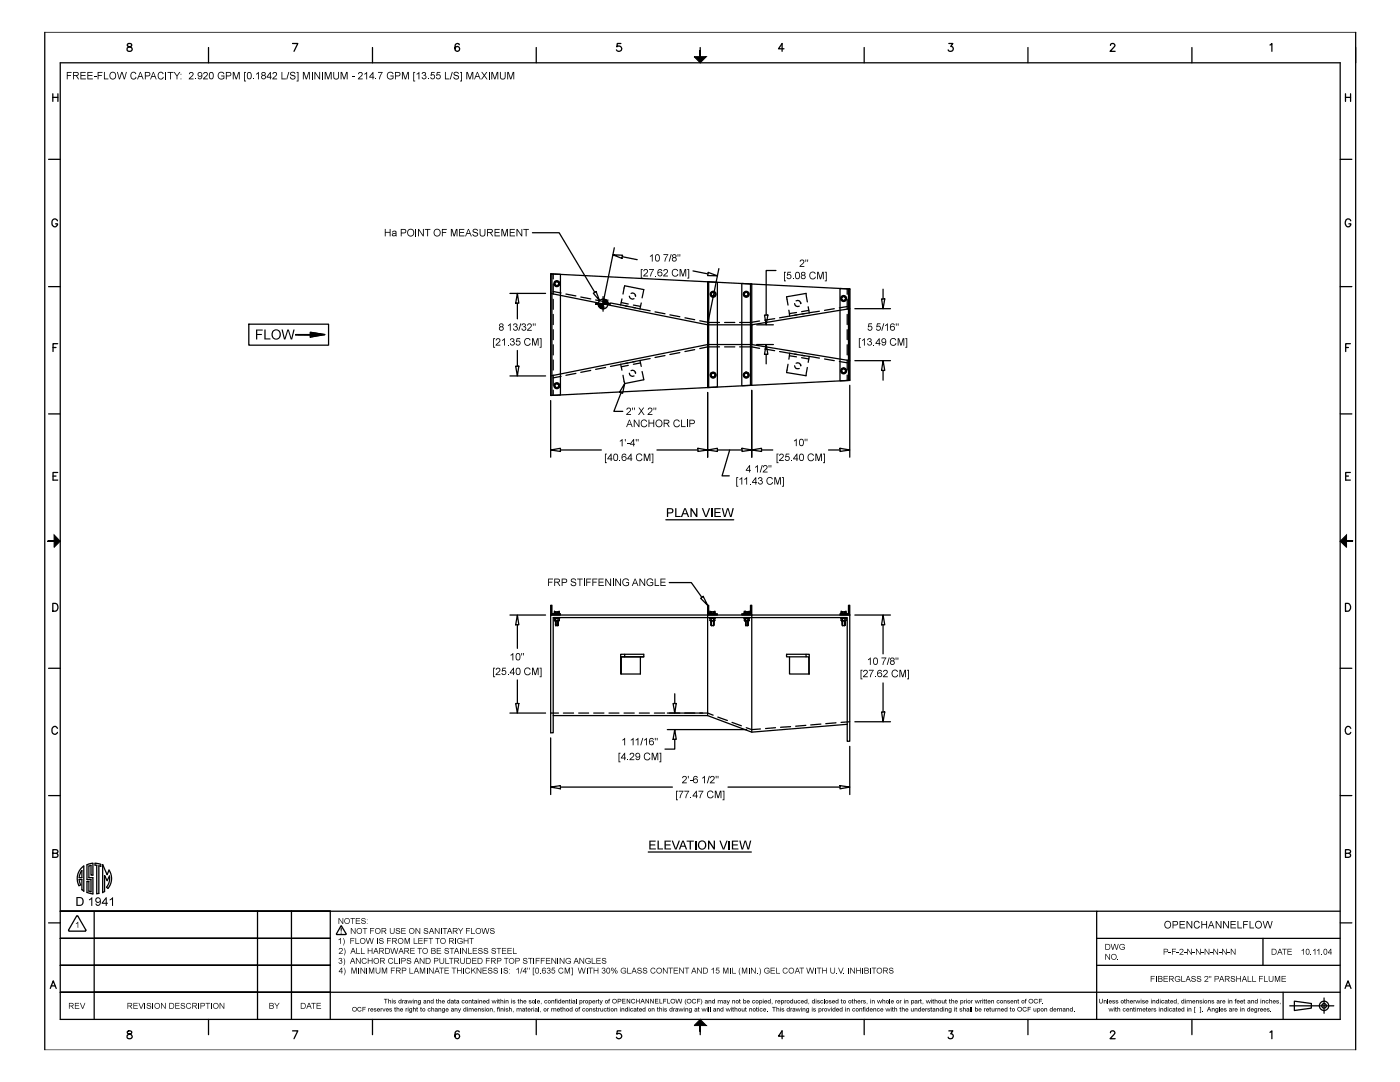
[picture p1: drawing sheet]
<svg xmlns="http://www.w3.org/2000/svg" width="279mm" height="216mm" viewBox="0 0 279 216" stroke-linecap="round" stroke-linejoin="round" font-family="sans-serif">
<g fill="#000" stroke="#000" stroke-width=".2">
<path d="M138.5 11.3h2.5l-1.3 1.2zM120.4 59.6l.3 .1zM120.4 59.7l.6 .2h-.6zM120.4 59.7h.3l.3 .2zM120.4 59.9l.8 .4h-.8zM120.4 59.9h.6l.2 .4zM59 66.8h2.9zM61.9 66.3l3 .5h-3zM61.9 66.8h3l-3 .5zM119.4 60.7l1 .3h-1zM119.4 60.7h1v.3zM119.4 61l1 .3h-.8z"/>
<path d="M119.4 61h1v.3zM119.6 61.3l.8 .3h-.4zM119.6 61.3h.8v.3zM120 61.6h.4zM119.4 60.7h1zM120.4 60.6h.9zM120.4 60.3l.9 .3h-.9zM120.4 60.3h.8l.1 .3zM10.8 106.7l1.2 1.3-1.2 1.2zM267.5 108l1.2-1.3v2.5zM139.7 203.4l1.3 1.2h-2.5z"/>
<path d="M139.7 10.1l.1 1.2zM139.7 10.1l.1 1.2z"/>
<path d="M9.5 107.9v.1l1.3-.1zM9.5 108l1.3-.1v.1z"/>
<path d="M268.7 108h1.3v-.1zM268.7 107.9h1.3l-1.3 .1z"/>
<path d="M139.7 204.6l.1 1.3zM139.7 204.6l.1 1.3z"/>
<path d="M139.7 204.6l.1 1.3zM139.7 204.6l.1 1.3z"/>
</g>
<g fill="none" stroke="#000" stroke-width=".25">
<path d="M8.9 6.4h261.7v203.1h-261.7zM10.5 18.7v1.5M10.5 19.4h1.1M11.6 18.7v1.5M12 12.5h255.5v190.9h-255.5zM25.5 8.8v.4l.5 .2a.45 .45 0 0 1 .4 .4 .45 .45 0 0 1-.4 .4h-.5l-.1-.3a.8 .8 0 0 1 .8-.7l.1-.3a.54 .54 0 0 0-.8-.1zM41.6 9.5v3M58.4 8.7h1l-.7 1.5M74.3 9.5v3M91.7 8.9l-.1-.1a.51 .51 0 0 0-.8 .2 1.21 1.21 0 0 0 .2 1.2 .47 .47 0 0 0 .7-.2 .47 .47 0 0 0-.3-.7 .47 .47 0 0 0-.6 .4M107 9.5v3M123.9 8.7h-.7l-.1 .7a.56 .56 0 0 1 .8 0 .56 .56 0 0 1-.1 .8 .56 .56 0 0 1-.8-.3"/>
<path d="M139.7 9.5v3M156.5 9.7h-1.1l.7-1v1.5M172.5 9.5v3M189.4 8.7h.8l-.5 .6a.51 .51 0 0 1 .4 .8 .51 .51 0 0 1-.9-.2M205.1 9.5v3M221.6 9.1l.3-.4h.3l.3 .3-.1 .3-.9 .9h1M237.9 9.5v3M253.4 9l.4-.3v1.5M268.5 19.4h1M268.5 18.7v1.5M269.5 18.7v1.5M9.7 31.8h2.3"/>
<path d="M267.5 31.8h2.3M9.7 57.2h2.3M11.5 44.1a.56 .56 0 0 0-.7-.4 .56 .56 0 0 0-.4 .6 .67 .67 0 0 0 .1 .7 .67 .67 0 0 0 .7 .2l.3-.5h-.4M101.8 58.5h7.1M103.3 58.5l.2 2h-.6zM106.3 46.4h5.3l7.1 11.9M109.9 58.5l31.3 6.3v3.9M109.9 54.7h1.9v24.1l-1.9 .1zM110.2 54.7v24.2M110.4 58.2l1.6 .3M110.4 54.7v1M110.4 56.7v2"/>
<path d="M110.4 59.7v2M110.7 56.9l.4 .2M110.7 56.3h.2a.43 .43 0 0 1 .6 0v.5M110.7 56.3v.5M110.7 56.8h.1M110.7 56.4h.1M111.1 56.1h.1M111.1 57.1h.1M111.5 56.4h.1M111.5 56.9l-.4 .2M112.9 58.7l2 .4M115.9 59.3l2 .3"/>
<path d="M118.4 58.5l.6-.3 .7 1.8zM118.9 59.9l2 .3M120.4 59.2v2.9M122.3 50.8l1.9 .1-.1 .7zM122.6 49.4l-2.1 10.2M124.1 59.6l-.2 1.2 1.4 .3M124.2 51.2l3 .6M124.3 58.7l.4-1.7 3.8 .8-.4 1.6M125.6 59.1a.64 .64 0 0 0 .9 .5M125.9 58.5a.59 .59 0 0 1 .9 .6M126.8 59.1h.1M138.3 54.1l3 .6"/>
<path d="M141.2 56.2l2 .1v20.9l-2 .1zM141.4 54.4l1.8 .6h-2zM141.4 56.2v21.1M141.9 59l.4 .2 .4-.2M141.9 59h.1M141.9 58.5v.5M141.9 58.5h.1M142.3 58.2l-.4 .3M142.3 58.3h.1M142.3 58.2l.4 .3M142.7 58.5h.1M142.7 58.5v.5"/>
<path d="M143.5 53.6l-2.1 10.2M148 56.6l2 .1v20.2l-2 .1zM148.5 59l.4 .2M148.5 58.9v.1M148.5 58.5h.1M148.9 59.2h.1M148.9 58.2l-.4 .2v.5M148.9 58.3h.1M148.9 58.2l.4 .3M149.3 59h.1M149.3 59l-.4 .2M149.3 58.5h.1"/>
<path d="M149.4 58.5l-.1 .5M149.8 56.6v20.3M154.9 54h-2v8.9M167.6 57.6l2 .1v18.2l-2 .1zM167.9 59.4v.4l.4 .3 .5-.3v-.4M167.9 59.8h.1M168.3 59.1h.1M168.4 59.1l-.4 .2M168.4 59.1l.4 .2M168.8 59.8h.1M169.1 57.7v1M169.1 59.7v2"/>
<path d="M169.3 57.7v18.2M169.6 57.7l-59.7-3v24.2M169.6 57.7v18.2l-59.7 3M175.9 59.6h.7l-.4 2zM176.2 57.7v1.9M267.5 57.2h2.3M269.6 44.1a.56 .56 0 0 0-.7-.4 .56 .56 0 0 0-.4 .6v.4a.55 .55 0 0 0 .5 .6 .55 .55 0 0 0 .6-.6h-.4M10.6 69.3h.6M11.5 68.6h-.9v1.5M49.7 64.7h15.9v4.2h-15.9zM59 66.8h2.9zM61.9 66.3l3 .5-3 .5z"/>
<path d="M101.8 75h7.1M102.9 73.1h.6l-.2 1.9zM103.3 60.5v3.1M103.3 69.9v3.2M109.9 79.9v11.3M110.4 62.7v2.1M110.4 65.8v2M110.4 68.8v2M110.4 71.8v2M110.4 74.8v2.1M110.4 77.9v1M110.7 76.8v.4l.2 .1a.33 .33 0 0 0 .3 .2 .33 .33 0 0 0 .3-.2v-.1"/>
<path d="M110.7 76.7h.1M111.1 76.5h.1M111.1 77.4h.1M111.1 76.5l-.4 .2M111.1 76.5l.4 .2M111.5 76.7v.5M112 75.1l-1.6 .3M114.9 74.5l-2 .4M117.9 73.9l-2 .4M120.9 73.3l-2 .4M121.8 60.6l-2.9 .1 2.9-.1M121.8 60.5l2 .3"/>
<path d="M123.8 72.7l-2 .4M124 78.4l-1.5 3.7h1.8M124 60.4l1.4 .3M124.7 76.5l-.5 2-.5-.3zM124.8 61l2 .4M125.3 72.4l-1.4 .3 .2 1.2M125.4 72.9l-1.4 .3M125.6 74.5a.64 .64 0 0 0 .9 .5M125.9 74a.59 .59 0 0 1 .9 .5M126.3 72.2l1.4-.3 .3 1.2M126.4 60.9l1.4 .2M126.8 72.1l-2 .4"/>
<path d="M126.8 74.5h.1M127.8 61.6l2 .4M127.8 72.4l-1.4 .3M128 60.5l-.3 1.1-1.4-.3M128.1 74.1l.4 1.7-3.8 .7-.4-1.6M129.8 71.5l-2 .4M130.7 62.2l2 .4M132.7 71l-2 .3M133.7 62.8l2 .4M135.7 70.4l-2 .3M136.7 63.4l1.9 .4M138.6 69.8l-1.9 .3"/>
<path d="M139.7 64l1.5 .3M141.2 68.7h8.8l19.6 3.3M141.2 64.8h8.8M141.2 68.7l-31.3 6.3M141.2 64.3h2.4M141.2 78.3v12.9M141.9 74.6l.3-.2 .5 .2M141.9 74.6h.1M141.9 75.1l.4 .3M141.9 74.6v.5M142.3 75.3h.1M142.7 75.1h.1"/>
<path d="M142.7 75.1l-.4 .3M142.7 74.6v.5M143.6 69.2h-2.4l-1.5 .4M144.6 64.3h2M144.6 69.2h2M147.6 69.2h2.4l1.6 .3M147.6 64.3h2.4M148.5 75.1h.1M148.5 75.1l.4 .3M148.5 74.6v.5M148.5 74.6h.1M148.9 74.4h.1"/>
<path d="M148.9 74.4l-.4 .2M148.9 75.3h.1M148.9 74.4l.4 .2M149.3 74.6h.1M149.3 74.6v.5l-.4 .3M150 64.8v3.9M150 77.9v13.3M151 64.8h3.3M151 68.7h3.3M151.6 64.1l-1.6 .2M152.6 62.9h.6l-.3 1.9zM152.6 69.6l2 .4"/>
<path d="M152.9 68.7l.3 2h-.6zM152.9 70.7v1.9M154.6 63.6l-2 .3M155.6 70.1l2 .4M157.3 72.7l-.3 1.6 3.9 .7 .2-1.7M157.4 61.9l.2 1.2 1.4-.3M157.6 63.1l-2 .3M157.6 71l1.4 .2M158.6 73a.61 .61 0 0 0 .9 .5M158.6 60.6a.61 .61 0 0 0 .9 .5M158.6 70.7l2 .3M158.9 72.5a.61 .61 0 0 1 .9 .5"/>
<path d="M158.9 60a.61 .61 0 0 1 .9 .6M159 62.4l-1.4 .2M159 70.7l-1.4-.2-.2 1.2M159.8 73h.1M159.8 60.6h.1M160 71.4l1.4 .2M160.1 70.9l1.4 .2-.2 1.2M160.6 62.6l-2 .3M161.1 60.2l-.2-1.7-3.9 .7 .3 1.7M161.3 61.2l.2 1.2-1.4 .3M161.4 61.9l-1.4 .3M161.5 71.1l2 .4"/>
<path d="M163.5 62.1l-2 .3M164.5 71.6l2 .4M166.5 61.6l-2 .3M167.5 72.1l1.6 .3M167.9 73.7l.4-.2 .5 .2M167.9 73.7v.5M168 73.8h-.1M168 74.2l.4 .3M168.3 73.5h.1M168.3 74.5h.1M168.3 60h.1M168.8 74.2l-.4 .3"/>
<path d="M168.8 73.8h.1M168.8 73.7v.5M169.1 61.2l-1.6 .2M169.1 62.7v2.1M169.1 65.8v2M169.1 68.8v2M169.1 71.8v2M169.1 74.8v1.1M169.6 76.9v14.3M169.6 61.6l-19.6 3.2M170.6 61.6h7.1M170.6 72h7.1"/>
<path d="M176.2 72l.4 1.9h-.7zM176.2 73.9v2M268.6 69.3h.5M269.5 68.6h-.9v1.5M9.7 82.6h2.3M10.6 95h.6M11.5 94.3h-.9v1.5h.9M109.9 89.8l1.9-.3v.6zM111.8 89.8h8.2M131.1 89.8h8.2M139.3 89.5l1.9 .3-1.9 .3zM141.2 89.8l2-.3v.6z"/>
<path d="M143.2 89.8h4.9M145.6 89.8l-1.5 5.2h1.4M148.1 89.5l1.9 .3-1.9 .3zM150 89.8l2-.3v.6zM152 89.8h2.2M165.4 89.8h2.2M167.6 89.5l2 .3-2 .3zM267.5 82.6h2.3M268.6 95h.5M269.5 94.3h-.9v1.5h.9M9.7 108h2.3M132.9 103.7h13.5"/>
<path d="M133.6 116.2h4.4l2.1 3M139.8 119.4l.5-.4 .9 1.8zM267.5 108h2.3M9.7 133.3h2.3M10.5 120.4h.5a.84 .84 0 0 1 .6 .8 .84 .84 0 0 1-.6 .8h-.5zM101.8 122.7h7.1M103.3 122.7l.2 2h-.6zM103.3 124.7v4.7M103.3 135.7v4.7M109.9 122.7h59.7v25.2h-.5v-24.7h-58.7v23h-.5zM109.9 120.8h.3v1.7h1.6v.2h-1.9zM110.5 122.4l1.2 .1z"/>
<path d="M110.5 123.2l1.2 .1zM110.6 123.8v-.4h1v.4h-.2M110.7 122.1h.1M110.7 123.3l.9 .1zM110.7 122.1v.3h.9M110.9 124.1v.1M110.9 124.4h.1M110.9 124.5v.3M110.9 124.7h.1M110.9 124.8h.1M110.9 123.4v.4h-.3l.1 .1 .9-.1M110.9 124h.1"/>
<path d="M110.9 124.1h.1M110.9 124.5h.1M110.9 124.2v.2M110.9 124.2v.1M110.9 124.2h.1M110.9 124.5v.1M110.9 122.1v.3M110.9 122.1h.4M110.9 122.1h-.2h.9M110.9 124.8h.4M110.9 123.9h.1M110.9 123.9v.2"/>
<path d="M110.9 124.4v.1M111.3 124.2l.1 .2M111.3 124.5v.2M111.3 124.8h.1M111.3 124l.1 .1M111.3 122.1h.1M111.3 124.5h.1M111.3 123.9h.1M111.3 122.1v.3M111.3 124.7v.1M111.4 122.1h.2v.3M111.4 124.1v.1"/>
<path d="M111.4 124.4h.1M111.4 124.2h-.1M111.4 124.4l-.1 .1M111.4 124.7h.1M111.4 123.4l-.1 .4h-.4M111.4 123.9l-.1 .1M111.4 124.1h.1M111.4 123.9h.1M111.6 122.1h.1M111.6 122.1v.3M123.9 131.1h4.6v-.5h-4.6v3.9h3.9v-3.4M124.7 130.6v.5"/>
<path d="M128.5 131.1h-4.5v3.4M134.7 138.4v2M141.2 120.8h.2v1.7h1.8v.2h-2zM141.2 122.7v20.1M141.6 122.4l1.2 .1zM141.6 123.2l1.2 .1zM141.7 122.1h.1M141.7 123.8v-.4h1v.4h-.2M141.7 122.1v.3h1M141.7 123.3l1 .1zM141.9 122.1h.5M141.9 122.1v.3v-.3"/>
<path d="M141.9 122.1h-.2h1M141.9 124.1v.1M141.9 124.4h.1M141.9 124.5v.3M141.9 124.7h.1M141.9 124.8h.1M141.9 123.4v.4l-.1 .1-.1-.1h1M141.9 124h.1M141.9 124.1h.1M141.9 124.2v.2M141.9 124.5h.1M141.9 124.2l.1 .1"/>
<path d="M141.9 124.2h.1M141.9 124.5l.1 .1M142 124.1h.1M142 124.4h.1M142 124.7h.1M142 124.8h.1M142 124h.1M142 124.8h.4M142 123.9l-.1 .2M142 124.4l-.1 .1M142 123.9h.1M142.4 124.5v.2"/>
<path d="M142.4 124.8h.1M142.4 123.9l.1 .2M142.4 122.1v.3M142.4 124.7v.1M142.4 122.1h.1M142.4 124.5h.1M142.5 122.1h.2v.3M142.5 124.1v.3M142.5 124.4h.1M142.5 124.4l-.1 .1M142.5 124.7h.1M142.5 123.4v.4h-.6"/>
<path d="M142.5 124.1h.1M142.5 122.1v.3M142.7 122.1h.1M142.7 122.1v.3M148 122.5h1.8v-1.7h.2v1.9h-2zM148.4 122.4l1.2 .1zM148.4 123.2l1.2 .1zM148.5 122.1h1h-.2M148.5 122.1h.1M148.5 123.3l1 .1zM148.5 122.1v.3M148.8 122.1h.5"/>
<path d="M148.8 122.1v.3v-.3M148.8 122.1h-.3v.3M148.8 122.1h.1M148.8 124.1v.3M148.8 124.4h.1M148.8 124.4v.1M148.8 124.7h.1M148.8 123.4v.4h.5M148.8 123.8h-.3v-.4h1v.4M148.8 124.1h.1M148.8 124.5h.1M148.8 124.5v.2"/>
<path d="M148.8 124.8h.1M148.8 123.9v.2M148.8 124.7v.1M149.2 124.1h.1M149.2 124.4h.1M149.2 124.7h.1M149.2 124h.1M149.2 124.5h.1M149.2 124.2h.1M149.2 123.9l.1 .2M149.2 124.4l.1 .1M149.3 124.1v.1"/>
<path d="M149.3 124.4h.1M149.3 124.5v.3M149.3 124.7h.1M149.3 124.8h.1M149.3 123.4v.4l.2 .1-1-.1M149.3 123.9h.1M149.3 124h.1M149.3 124.1h.1M149.3 124.8h-.5M149.3 124.2v.2M149.3 124.2l-.1 .1M149.3 124.5l-.1 .1"/>
<path d="M149.3 123.9h-.1M149.3 122.1v.3M149.3 124.4h-.1M149.5 122.1h.1M149.5 122.1v.3h-1M150 122.7v23.4M157.6 131.1v3.4h3.9v-3.9h-4.5v.5h4.4v3.4M160.9 130.6v.5M167.6 122.5h1.7v-1.7h.3v1.9h-2zM167.8 122.4l1.2 .1zM167.8 123.2l1.2 .1zM167.9 122.1h.9h-.2"/>
<path d="M167.9 122.1h.1M167.9 123.3l.9 .1zM167.9 122.1v.3M168.1 122.1h-.2v.3M168.1 124.1v.3M168.1 124.4h.1M168.1 124.4v.1M168.1 124.7h.1M168.1 123.4v.4h.5M168.1 123.8h-.2v-.4h1v.4M168.1 124.1h.1M168.1 122.1h.1"/>
<path d="M168.1 124.5h.1M168.1 122.1v.3M168.1 122.1h.5M168.1 124.5v.2M168.1 124.8h.1M168.1 123.9v.2M168.1 124.8h.5M168.1 124.7v.1M168.6 124.1h.1M168.6 124.4h.1M168.6 124.7h.1M168.6 124.8h.1"/>
<path d="M168.6 124h.1M168.6 124.5h.1M168.6 124.2h.1M168.6 123.9h.1M168.6 122.1v.3M168.6 123.9v.2M168.6 124.4v.1M168.6 124.1v.1M168.6 124.5v.3M168.6 123.4v.4h.3l-.1 .1-.9-.1M168.6 124.2v.2M168.6 124.2v.1"/>
<path d="M168.6 124.5v.1M168.8 122.1h.1M168.8 122.1v.3h-.9M170.6 122.7h7.1M176.2 122.7l.4 2h-.7zM176.2 124.7v5.8M176.2 136.3v5.8M267.5 133.3h2.3M268.5 120.4h.5a.84 .84 0 0 1 .6 .8 .84 .84 0 0 1-.6 .8h-.5zM9.7 158.7h2.3M11.5 145.3a.56 .56 0 0 0-.7-.4 .56 .56 0 0 0-.4 .6 .69 .69 0 0 0 .7 1l.4-.4M101.8 142.3h7.1"/>
<path d="M102.9 140.4h.6l-.2 1.9zM109.9 157.1l1.9-.3v.6zM109.9 147.2v11.3M109.9 142.3h1.6M110.4 142.8h30.8l8.8 3.3 19.1-1.6M111.8 157.1h22.4M112.4 142.3h2.1M115.5 142.3h2M118.5 142.3h2M121.5 142.3h2M124.5 142.3h2.1M127.6 142.3h2"/>
<path d="M130.6 142.3h2M133.2 142.3h8l1.1 .4M133.2 145.6h15.8M134.3 140.4h.7l-.3 1.9zM134.7 147.5v2h-2M134.7 145.6l.3 1.9h-.7zM143.3 143.1l1.9 .7M145.3 157.1h22.3M146.1 144.1l1.9 .7M148.9 145.2l1.1 .4 1.8-.1M154.8 145.2l-2 .2M157.8 145l-2 .1"/>
<path d="M160.8 144.7l-2 .2M163.8 144.5l-2 .2M166.8 144.2l-2 .2M167.6 156.8l2 .3-2 .3zM169.6 148.9v9.6M169.6 144l-1.7 .1M170.6 144h7.1M175.9 142.1h.7l-.4 1.9zM267.5 158.7h2.3M269.6 145.3a.56 .56 0 0 0-.7-.4 .56 .56 0 0 0-.4 .6v.4a.56 .56 0 0 0 .4 .6 .56 .56 0 0 0 .7-.4M10.5 170.3l.9-.1 .2-.2-.1-.3-1-.2v1.6l1-.2 .1-.3-.4-.3M15.8 175.5h.5v2"/>
<path d="M15.8 175.5l.3 1M16.3 173.7l-.3 .7-.2 .7M16.3 173.7v1.4h-.5M16.7 172.8v5l-.4-.3M16.7 172.8a3 3 0 0 0-.9 3.9l.3-.1M17.4 178.1l1.1 .2M17.7 172.8v2.3h.8v3.3M18.2 177.9l-.5-.1v-1.9h-.3v2.2M18.5 172.3v2.3h-.3v-1.9l-.5 .1M18.5 172.3l-1.1 .3v2.9h.8v2.5M19.3 172.7v5.7M19.3 172.7l-.3-.1v-.3l1.1 .2v.4l-.4-.2"/>
<path d="M19.7 178.3h-.4M19.7 172.8v5.5M20.9 177.9l-.4 .2M20.9 175.1v-.4l.5 1 .4-.9a2.67 2.67 0 0 1-.5 2.2l.2 .3a3.1 3.1 0 0 0 .3-3.7l-.4 .9-.9-2v5.6M20.9 174.7v3.2M129.4 170h20.5M268.5 170.3l1-.2v-.4l-1-.2v1.6l1-.2v-.3l-.3-.3M9.7 184.1h2.3M10 197.2l.6-1.5 .6 1.5M10.2 196.7h.8M12 198h53.9h-53.9M12 192.6h53.9h-53.9"/>
<path d="M12 187.2h53.9h-53.9M12 181.8h53.9h-53.9M12 181.8h53.9v21.6M13.7 185.6l.1 .2M13.8 185.8h3.2M15.3 182.8l-1.6 2.8M15.3 182.8h.2l1.6 2.8M17.1 185.6l-.1 .2M18.8 187.2h32.6M18.8 181.8v21.6M18.8 198h32.6M18.8 192.6h32.6"/>
<path d="M51.4 181.8v21.6M58.2 181.8v21.6M65.9 198h201.6M65.9 181.8h153M67.2 186.5h1.8M69 186.4h.1M69.1 186.4l-1-1.6-.9 1.6M218.9 187.2h48.6M218.9 192.6h48.6M252.1 187.2v5.4M256.1 198v5.4M258.3 199.8l3.4 .4v1l-3.4 .4z"/>
<path d="M264.2 199.1v3.1M267.5 181.8h-48.6v21.6M267.5 184.1h2.3M268.4 197.2l.6-1.5 .6 1.5M268.6 196.7h.8M25.5 205.8v.4l.5 .2a.45 .45 0 0 1 .4 .4 .45 .45 0 0 1-.4 .5l-.5-.1-.1-.2a.8 .8 0 0 1 .8-.8l.1-.3a.58 .58 0 0 0-.8-.1zM41.6 203.4v3.1M58.4 205.7h1l-.7 1.6M74.3 203.4v3.1M91.7 205.9l-.1-.1a.51 .51 0 0 0-.8 .2 .97 .97 0 0 0 .4 1.3 .47 .47 0 0 0 .5-.5 .47 .47 0 0 0-.4-.5 .47 .47 0 0 0-.5 .5M107 203.4v3.1M123.9 205.7h-.7l-.1 .7a.56 .56 0 0 1 .8 0 .56 .56 0 0 1-.1 .8 .56 .56 0 0 1-.8-.2"/>
<path d="M139.7 203.4v3.1M156.5 206.8h-1.1l.7-1.1v1.6M172.5 203.4v3.1M189.4 205.7h.8l-.5 .6a.51 .51 0 0 1 .4 .8 .51 .51 0 0 1-.9-.1M205.1 203.4v3.1M221.6 206.1l.3-.4h.3l.3 .3-.1 .3-.9 1h1M237.9 203.4v3.1M253.4 206l.4-.3v1.6M257.4 200.7h8.8"/>
<circle cx="111.1" cy="56.6" r=".59"/>
<circle cx="111.1" cy="56.6" r=".38"/>
<circle cx="142.3" cy="58.7" r=".59"/>
<circle cx="142.3" cy="58.7" r=".38"/>
<circle cx="148.9" cy="58.7" r=".59"/>
<circle cx="148.9" cy="58.7" r=".38"/>
<circle cx="168.4" cy="59.6" r=".59"/>
<circle cx="168.4" cy="59.6" r=".38"/>
<circle cx="111.1" cy="77" r=".59"/>
<circle cx="111.1" cy="77" r=".38"/>
<circle cx="120.4" cy="60.7" r=".97"/>
<circle cx="142.3" cy="74.8" r=".59"/>
<circle cx="142.3" cy="74.8" r=".38"/>
<circle cx="148.9" cy="74.8" r=".59"/>
<circle cx="148.9" cy="74.8" r=".38"/>
<circle cx="168.4" cy="74" r=".59"/>
<circle cx="168.4" cy="74" r=".38"/>
<circle cx="264.2" cy="200.7" r=".93"/>
<circle cx="264.2" cy="200.7" r=".47"/>
</g>
<g fill="#000">
<path d="M13.3 14.4h1v.1h-.8v.5h.7v.2h-.7v.6h-.2zM16.1 14.4h1v.1h-.9v.5h.9v.2h-.9v.5h.9v.1h-1zM17.4 14.4h1.1v.1h-.9v.5h.8v.2h-.8v.5h.9v.1h-1.1zM18.7 15.2h.6v.2h-.6zM19.5 14.4h1v.1h-.8v.5h.6v.2h-.6v.6h-.2zM20.7 14.4h.2v1.3h.7v.1h-.9zM23.3 14.4h.2l.3 1.2 .4-1.2h.2l.4 1.2 .3-1.2h.2l-.4 1.4h-.2l-.4-1.3-.4 1.3h-.2zM26.2 14.5l.6-.2 .4 .5h-.2a.48 .48 0 0 0-.6-.2 .48 .48 0 0 0-.2 .7 .43 .43 0 0 0 .4 .4 .43 .43 0 0 0 .5-.4l.1 .1a.66 .66 0 0 1-.9 .4 .66 .66 0 0 1-.3-.9zM31.6 14.5l.7-.2 .3 .5h-.1a.48 .48 0 0 0-.7-.2 .48 .48 0 0 0-.2 .7 .43 .43 0 0 0 .5 .4 .43 .43 0 0 0 .4-.4l.2 .1a.66 .66 0 0 1-.9 .4 .66 .66 0 0 1-.3-.9zM33 14.4h.2v1.4h-.2zM33.4 14.4h1.2v.1h-.5v1.3h-.2v-1.3h-.5zM34.7 14.4h.1l.5 .6 .5-.6h.2l-.6 .8v.6h-.2v-.6z"/>
<path d="M37.8 14.5a.51 .51 0 0 1 .8 .2 .51 .51 0 0 1-.4 .7l-.3 .3h.7v.1h-.9l.1-.3a.76 .76 0 0 0 .6-.9l-.3-.1-.2 .3h-.2zM38.9 15.7h.2v.1h-.2zM40.7 14.5a.51 .51 0 0 1 .8 .2 .51 .51 0 0 1-.4 .7l-.3 .3h.7v.1h-1l.2-.3a.76 .76 0 0 0 .5-.9l-.3-.1-.2 .3h-.1zM43.6 14.5a.66 .66 0 0 1 1.2 .3h-.2a.6 .6 0 0 0-.8-.2 .6 .6 0 0 0-.2 .9 .6 .6 0 0 0 .8 .2l.2-.2v-.3h-.4v-.1h.6v.5a.8 .8 0 0 1-1.2 .1 .8 .8 0 0 1 0-1.2zM46.5 14.4h.2l.5 1.2 .4-1.2h.2v1.4h-.1v-1.3l-.4 1.3h-.2l-.5-1.3v1.3h-.1zM48.7 14.4h.4v.1h-.2v1.6h.2v.2h-.4zM50.5 15.7h.1v.1h-.1zM51.1 14.7l.6-.3v1.4h-.2v-1.1l-.4 .2zM54.5 14.5a.51 .51 0 0 1 .8 .2 .51 .51 0 0 1-.4 .7l-.3 .3h.7v.1h-1l.2-.3a.76 .76 0 0 0 .6-.9l-.4-.1-.2 .3h-.1zM56.2 14.4h.1v1.3h.8v.1h-.9zM57.6 14.4h.1l-.4 1.4h-.2zM58 14.4a.57 .57 0 0 1 .9 .3h-.1a.33 .33 0 0 0-.4-.3 .33 .33 0 0 0-.3 .5 .74 .74 0 0 1 .9 .6 .59 .59 0 0 1-.7 .4 .59 .59 0 0 1-.4-.6h.1a.36 .36 0 0 0 .4 .4 .36 .36 0 0 0 .3-.4l-.1-.1a.53 .53 0 0 1-.6-.1 .53 .53 0 0 1 0-.7z"/>
<path d="M59.2 14.4h.4v1.9h-.4v-.2h.2v-1.6h-.2zM60.4 14.4h.3l.4 1.2 .4-1.2h.3v1.4h-.1v-1.3l-.5 1.3h-.2l-.4-1.3v1.3h-.2zM62.2 14.4h.2v1.4h-.2zM62.8 14.4h.1l.8 1.2v-1.2h.2v1.4h-.2l-.8-1.2v1.2h-.1zM64.3 14.4h.1v1.4h-.1zM64.8 14.4h.3l.4 1.2 .4-1.2h.3v1.4h-.2v-1.3l-.4 1.3h-.2l-.4-1.3v1.3h-.2zM66.5 14.4h.2v.8a.41 .41 0 0 0 .4 .5 .41 .41 0 0 0 .4-.5v-.8h.2v.8a.57 .57 0 0 1-.6 .7 .57 .57 0 0 1-.6-.7zM68 14.4h.3l.4 1.2 .4-1.2h.3v1.4h-.2v-1.3l-.4 1.3h-.2l-.4-1.3v1.3h-.2zM70.2 15.2h.6v.2h-.6zM71.6 14.5a.51 .51 0 0 1 .8 .2 .51 .51 0 0 1-.4 .7l-.3 .3h.7v.1h-1l.2-.3a.76 .76 0 0 0 .5-.9l-.3-.1-.2 .3h-.1zM72.7 14.7l.6-.3v1.4h-.2v-1.1l-.4 .2zM74.9 15.7h.2v.1h-.2z"/>
<path d="M75.4 14.4h1l-.6 1.4h-.1v-.4l.5-.9h-.8zM77.4 14.5a.66 .66 0 0 1 1.1 .3h-.1a.6 .6 0 0 0-.9-.2 .6 .6 0 0 0-.1 .9 .6 .6 0 0 0 .8 .2l.2-.2v-.3h-.5v-.1h.6v.5a.8 .8 0 0 1-1.1 .1 .8 .8 0 0 1 0-1.2zM80.2 14.4h.3l.4 1.2 .4-1.2h.3v1.4h-.2v-1.3l-.4 1.3h-.2l-.4-1.3v1.3h-.2zM82.5 14.4h.4v.1h-.3v1.6h.3v.2h-.4zM83.1 14.7l.6-.3v1.4h-.2v-1.1l-.4 .2zM84.3 14.5a.39 .39 0 0 1 .6-.1 .39 .39 0 0 1-.1 .6 .46 .46 0 0 1 0 .8 .46 .46 0 0 1-.6-.4h.1a.31 .31 0 0 0 .3 .3 .31 .31 0 0 0 .3-.4 .31 .31 0 0 0-.4-.2v-.2a.26 .26 0 0 0 .4-.1 .26 .26 0 0 0-.2-.3 .26 .26 0 0 0-.3 .2h-.2zM85.4 15.7h.1v.1h-.1zM86.1 14.4h.6v.1h-.5l-.1 .4a.48 .48 0 0 1 .7 .3 .48 .48 0 0 1-.3 .6 .48 .48 0 0 1-.6-.4h.1a.32 .32 0 0 0 .5 .2 .32 .32 0 0 0 .1-.5 .32 .32 0 0 0-.5 .1l-.2-.1zM87.2 14.4h.7v.1h-.6v.4a.48 .48 0 0 1 .6 .3 .48 .48 0 0 1-.3 .6 .48 .48 0 0 1-.6-.4h.2a.32 .32 0 0 0 .4 .2 .32 .32 0 0 0 .1-.5 .32 .32 0 0 0-.5 .1l-.2-.1zM88.8 14.4h.2v1.3h.7v.1h-.9zM90.2 14.4h.2l-.5 1.4h-.1zM90.7 14.4a.57 .57 0 0 1 .9 .3h-.2a.33 .33 0 0 0-.4-.3 .33 .33 0 0 0-.3 .5 .74 .74 0 0 1 .9 .6 .59 .59 0 0 1-.6 .4 .59 .59 0 0 1-.5-.6h.1a.36 .36 0 0 0 .4 .4 .36 .36 0 0 0 .3-.4v-.1a.53 .53 0 0 1-.6-.1 .53 .53 0 0 1 0-.7z"/>
<path d="M91.8 14.4h.4v1.9h-.4v-.2h.2v-1.6h-.2zM93.1 14.4h.3l.4 1.2 .4-1.2h.3v1.4h-.2v-1.3l-.4 1.3h-.2l-.5-1.3v1.3h-.1zM96 14.4h.2l.5 .5 .4-.5h.2l-.5 .7 .5 .7h-.2l-.4-.6-.5 .6h-.2l.6-.7zM97.5 14.4h.2v1.4h-.2zM98.1 14.4h.2l.4 1.2 .5-1.2h.2v1.4h-.1v-1.3l-.5 1.3h-.2l-.4-1.3v1.3h-.1zM99.8 14.4h.1v.8a.41 .41 0 0 0 .4 .5 .41 .41 0 0 0 .4-.5v-.8h.2v.8a.57 .57 0 0 1-.6 .7 .57 .57 0 0 1-.5-.7zM101.2 14.4h.3l.4 1.2 .4-1.2h.3v1.4h-.1v-1.3l-.5 1.3h-.2l-.4-1.3v1.3h-.2zM76.8 45.7h.2v.6h.8v-.6h.1v1.5h-.1v-.8h-.8v.8h-.2zM82.9 45.7h.2v1.5h-.2zM83.4 45.7h.2l.8 1.2v-1.2h.2v1.5h-.2l-.8-1.2v1.2h-.2zM84.8 45.7h1.1v.2h-.5v1.3h-.1v-1.3h-.5zM88.2 45.7h1v.2h-.8v.4h.6v.2h-.6v.7h-.2z"/>
<path d="M90 45.7h.3l.3 1.2 .4-1.2h.3v1.5h-.2v-1.3l-.4 1.3h-.2l-.3-1.3v1.3h-.2zM91.6 45.7h1.1v.2h-.9v.4h.8v.2h-.8v.5h.9v.2h-1.1zM94.5 45.8a.58 .58 0 0 1 .9 .3h-.2a.34 .34 0 0 0-.4-.3 .34 .34 0 0 0-.3 .4 .75 .75 0 0 1 .9 .7 .6 .6 0 0 1-.6 .3 .6 .6 0 0 1-.5-.5h.1a.36 .36 0 0 0 .5 .4 .36 .36 0 0 0 .3-.5h-.1a.55 .55 0 0 1-.6-.2 .55 .55 0 0 1-.1-.6zM95.7 45.7h.2v.9a.41 .41 0 0 0 .4 .4 .41 .41 0 0 0 .4-.4v-.9h.2v.8a.58 .58 0 0 1-.6 .7 .58 .58 0 0 1-.6-.7zM98.7 45.7h1v.2h-.8v.4h.8v.2h-.8v.5h.9v.2h-1.1zM100.1 45.7h.3l.3 1.2 .4-1.2h.3v1.5h-.2v-1.3l-.4 1.3h-.2l-.4-1.3v1.3h-.1zM101.7 45.7h1v.2h-.8v.4h.8v.2h-.8v.5h.9v.2h-1.1zM103.1 45.7h.2l.8 1.2v-1.2h.1v1.5h-.2l-.7-1.2v1.2h-.2zM104.4 45.7h1.1v.2h-.4v1.3h-.2v-1.3h-.5zM127.9 53.7h.4v.2h-.2v1.5h.2v.2h-.4zM128.5 53.8a.51 .51 0 0 1 .8 .2 .51 .51 0 0 1-.4 .7l-.3 .3h.7v.2h-.9l.2-.4a.57 .57 0 0 0 .4-.9h-.4v.2h-.2zM129.5 53.7h1l-.6 1.5h-.1v-.5l.5-.8h-.8z"/>
<path d="M129.7 51.1l.6-.4v1.5h-.2v-1.2l-.4 .3zM130.8 55h.1v.2h-.1zM132.4 50.7h1l-.6 1.5h-.2l.1-.4 .5-.9h-.8zM132.5 53.8a.51 .51 0 0 1 .8 .2 .51 .51 0 0 1-.4 .7l-.3 .3h.7v.2h-1l.3-.4a.57 .57 0 0 0 .4-.9h-.4l-.1 .2h-.1zM133.9 50.7h.1l-.4 1.5h-.1zM134.3 53.8l.7-.1 .3 .4h-.1a.51 .51 0 0 0-.8 0 .51 .51 0 0 0 .1 .7 .51 .51 0 0 0 .7-.2l.2 .1a.72 .72 0 0 1-1.1 .4 .72 .72 0 0 1-.1-1.1zM135.6 53.7h.3l.4 1.2 .4-1.2h.2v1.5h-.1v-1.3l-.4 1.3h-.2l-.4-1.3v1.3h-.2zM137.2 53.7h.3v1.9h-.3v-.2h.2v-1.5h-.2zM156.5 54.2h.3v.2h-.2v1.6h.2v.1h-.3zM157.2 54.2h.7v.2h-.6l-.1 .4a.49 .49 0 0 1 .7 .2 .49 .49 0 0 1-.3 .7 .49 .49 0 0 1-.6-.4h.1a.32 .32 0 0 0 .5 .2 .32 .32 0 0 0 .1-.5 .32 .32 0 0 0-.5 0h-.2zM158.2 55.5h.2v.2h-.2zM159.7 51.9a.51 .51 0 0 1 .8 .2 .51 .51 0 0 1-.4 .7l-.3 .3h.7v.2h-.9l.2-.4a.57 .57 0 0 0 .4-.9h-.4v.2h-.2z"/>
<path d="M161.7 54.4l.7-.2 .3 .2 .1 .2-.2 .1a.51 .51 0 0 0-.8-.1 .51 .51 0 0 0 .1 .8 .51 .51 0 0 0 .8-.2l.1 .1a.72 .72 0 0 1-1 .3 .72 .72 0 0 1-.2-1zM163.1 54.2h.3l.3 1.3 .4-1.3h.3v1.5h-.2v-1.3l-.4 1.3h-.2l-.3-1.3v1.3h-.2zM164.6 54.2h.4v1.9h-.4v-.1h.2v-1.6h-.2zM51.1 65.8h1.3v.2h-1.1v.6h1v.2h-1v.9h-.2zM52.8 65.8h.2v1.7h1v.2h-1.2zM56.2 65.8h.2l.4 1.7 .5-1.7h.3l.6 1.7 .3-1.7h.3l-.5 1.9h-.3l-.5-1.7-.5 1.7h-.3zM98.4 67.5h.4v.2h-.2v1.5h.2v.2h-.4zM99.1 67.6a.51 .51 0 0 1 .7 .2 .51 .51 0 0 1-.4 .7l-.3 .3h.8v.2h-1l.2-.4a.57 .57 0 0 0 .4-.9h-.3l-.1 .3-.2-.1zM100.2 67.9l.6-.4v1.5h-.2v-1.2l-.4 .2zM101.3 68.8h.2v.2h-.2zM101.9 67.6a.39 .39 0 0 1 .6-.1 .39 .39 0 0 1 0 .6 .46 .46 0 0 1 0 .8 .46 .46 0 0 1-.7-.4h.1a.31 .31 0 0 0 .4 .3 .31 .31 0 0 0 .3-.3 .31 .31 0 0 0-.5-.3v-.1a.26 .26 0 0 0 .4-.2 .26 .26 0 0 0-.2-.3 .26 .26 0 0 0-.3 .2l-.2 .1zM101.4 64.9l.5-.4v1.5h-.1v-1.2l-.4 .3z"/>
<path d="M102.5 64.6a.39 .39 0 0 1 .6 0 .39 .39 0 0 1 0 .6 .46 .46 0 0 1 0 .8 .46 .46 0 0 1-.7-.4l.2-.1a.31 .31 0 0 0 .3 .4 .31 .31 0 0 0 .3-.4 .31 .31 0 0 0-.5-.2l.1-.2a.26 .26 0 0 0 .3-.2 .26 .26 0 0 0-.2-.3 .26 .26 0 0 0-.3 .2l-.2 .1zM103.1 67.5h.7v.2h-.5l-.1 .3a.49 .49 0 0 1 .6 .3 .49 .49 0 0 1-.3 .6 .49 .49 0 0 1-.6-.4h.2a.32 .32 0 0 0 .4 .2 .32 .32 0 0 0 .1-.5 .32 .32 0 0 0-.5 .1l-.1-.1zM103.9 64.5h.1l-.4 1.5h-.2zM104.2 64.6a.39 .39 0 0 1 .6 0 .39 .39 0 0 1 0 .6 .46 .46 0 0 1 0 .8 .46 .46 0 0 1-.7-.4l.1-.1a.31 .31 0 0 0 .4 .4 .31 .31 0 0 0 .2-.4 .31 .31 0 0 0-.4-.2v-.2a.26 .26 0 0 0 .4-.2 .26 .26 0 0 0-.2-.3 .26 .26 0 0 0-.3 .2l-.2 .1zM104.8 67.6l.7-.1 .4 .4h-.2a.51 .51 0 0 0-.8 0 .51 .51 0 0 0 .1 .7 .51 .51 0 0 0 .7-.2l.2 .1a.72 .72 0 0 1-1 .4 .72 .72 0 0 1-.2-1.1zM105.3 64.6a.51 .51 0 0 1 .8 .3 .51 .51 0 0 1-.4 .7l-.3 .2h.7v.2h-.9l.2-.4a.57 .57 0 0 0 .4-.9l-.3 .1-.1 .2-.2-.1zM106.2 67.5h.3l.3 1.2 .4-1.2h.3v1.5h-.2v-1.3l-.4 1.3h-.2l-.4-1.3v1.3h-.1zM107.7 67.5h.4v1.9h-.4v-.2h.2v-1.5h-.2zM171.4 67.5h.4v.2h-.2v1.5h.2v.2h-.4zM172 67.9l.6-.4v1.5h-.2v-1.2l-.4 .2zM173.2 67.6a.39 .39 0 0 1 .6-.1 .39 .39 0 0 1-.1 .6 .46 .46 0 0 1 .1 .8 .46 .46 0 0 1-.7-.4h.1a.31 .31 0 0 0 .4 .3 .31 .31 0 0 0 .2-.3 .31 .31 0 0 0-.4-.3v-.1a.26 .26 0 0 0 .4-.2 .26 .26 0 0 0-.2-.3 .26 .26 0 0 0-.3 .2l-.2 .1zM173.4 64.5h.6v.2h-.5l-.1 .4a.48 .48 0 0 1 .7 .2 .48 .48 0 0 1-.4 .7 .48 .48 0 0 1-.6-.4h.2a.32 .32 0 0 0 .5 .2 .32 .32 0 0 0 .1-.5 .32 .32 0 0 0-.5 0h-.2z"/>
<path d="M174.3 68.8h.2v.2h-.2zM175 64.5h.7v.2h-.5l-.1 .4a.48 .48 0 0 1 .7 .2 .48 .48 0 0 1-.4 .7 .48 .48 0 0 1-.6-.4h.2a.32 .32 0 0 0 .5 .2 .32 .32 0 0 0 0-.5 .32 .32 0 0 0-.5 0h-.1zM176.3 64.5h.2l-.4 1.5h-.2zM176.6 64.9l.6-.4v1.5h-.2v-1.2l-.4 .3zM177.8 67.6l.7-.1 .4 .4h-.2a.51 .51 0 0 0-.8 0 .51 .51 0 0 0 .1 .7 .51 .51 0 0 0 .7-.2l.2 .1a.72 .72 0 0 1-1 .4 .72 .72 0 0 1-.2-1.1zM179.2 67.5h.2l.4 1.2 .4-1.2h.3v1.5h-.2v-1.3l-.4 1.3h-.2l-.4-1.3v1.3h-.1zM180.7 67.5h.4v1.9h-.4v-.2h.2v-1.5h-.2zM120.7 90.5h.4v.2h-.2v1.5h.2v.2h-.4zM123.6 91.8h.2v.2h-.2zM123.7 88l.5-.4v1.5h-.1v-1.2l-.4 .2zM124.7 87.6h.2l-.1 .5zM125.1 88.5h.5v.1h-.5z"/>
<path d="M125.2 81.4a.51 .51 0 0 1 .7 .3 .51 .51 0 0 1-.4 .7l-.3 .2h.7v.2h-.9l.2-.4a.57 .57 0 0 0 .4-.9l-.3 .1-.1 .2h-.2zM126.5 83.7h.2l.7 1.3v-1.3h.2v1.5h-.2l-.7-1.2v1.2h-.2zM127.4 81.3h.2l.4 .6 .4-.6h.2l-.5 .7 .5 .8h-.2l-.4-.7-.5 .7h-.2l.6-.8zM127.1 90.7l.7-.2 .4 .4-.2 .1a.51 .51 0 0 0-.8-.1 .51 .51 0 0 0 .1 .8 .51 .51 0 0 0 .8-.2h.1a.72 .72 0 0 1-1 .4 .72 .72 0 0 1-.2-1.1zM128.5 90.5h.3l.3 1.3 .4-1.3h.3v1.5h-.2v-1.3l-.4 1.3h-.2l-.3-1.3v1.3h-.2zM128.1 83.9l.7-.2 .2 .3 .1 .1-.1 .1a.54 .54 0 0 0-.8-.2 .54 .54 0 0 0-.1 .8 .48 .48 0 0 0 .5 .3 .48 .48 0 0 0 .4-.4l.2 .1a.72 .72 0 0 1-1.1 .4 .72 .72 0 0 1-.1-1.1zM129.4 83.7h.2v.6h.8v-.6h.2v1.5h-.2v-.7h-.8v.7h-.2zM129.4 81.4a.51 .51 0 0 1 .8 .3 .51 .51 0 0 1-.4 .7l-.3 .2h.7v.2h-1l.3-.4a.57 .57 0 0 0 .4-.9l-.4 .1-.1 .2h-.1zM130 90.5h.4v1.9h-.4v-.2h.2v-1.5h-.2zM134.6 83.9l.7-.2 .3 .3v.1l-.1 .1a.54 .54 0 0 0-.8-.2 .54 .54 0 0 0-.1 .8 .48 .48 0 0 0 .5 .3 .48 .48 0 0 0 .4-.4l.2 .1a.72 .72 0 0 1-1 .4 .72 .72 0 0 1-.2-1.1zM135.9 83.7h.2v1.3h.7v.2h-.9zM137.1 83.7h.1v1.5h-.1z"/>
<path d="M146.9 95.2h.4v.2h-.2v1.5h.2v.2h-.4zM147.6 95.6l.5-.4v1.5h-.1v-1.2l-.4 .3zM148.6 95.6l.5-.4v1.5h-.2v-1.2l-.3 .3zM149.7 96.5h.1v.2h-.1zM150.7 93.2l.5-.4v1.5h-.1v-1.2l-.4 .2zM151.4 95.3a.39 .39 0 0 1 .6 0 .39 .39 0 0 1 0 .6 .46 .46 0 0 1 0 .8 .46 .46 0 0 1-.7-.4l.1-.1a.31 .31 0 0 0 .4 .4 .31 .31 0 0 0 .3-.4 .31 .31 0 0 0-.5-.2v-.2a.26 .26 0 0 0 .4-.2 .26 .26 0 0 0-.2-.3 .26 .26 0 0 0-.3 .2l-.2 .1zM152 92.8h.2l-.4 1.5h-.2zM152.4 92.9a.51 .51 0 0 1 .8 .2 .51 .51 0 0 1-.4 .7l-.3 .3h.7v.2h-1l.3-.4a.57 .57 0 0 0 .3-.9h-.3l-.1 .3-.1-.1zM153.2 95.4l.7-.2 .3 .4-.1 .1a.51 .51 0 0 0-.8-.1 .51 .51 0 0 0 0 .8 .51 .51 0 0 0 .8-.2h.2a.72 .72 0 0 1-1.1 .4 .72 .72 0 0 1-.2-1.1zM154.5 95.2h.3l.4 1.3 .4-1.3h.2v1.5h-.1v-1.3l-.4 1.3h-.2l-.4-1.3v1.3h-.2zM155 90.5h.4v.2h-.2v1.5h.2v.2h-.4zM155.6 90.6a.51 .51 0 0 1 .8 .3 .51 .51 0 0 1-.4 .6l-.3 .3h.7v.2h-1l.3-.4a.57 .57 0 0 0 .4-.9l-.4 .1v.2l-.2-.1z"/>
<path d="M156.1 95.2h.3v1.9h-.3v-.2h.2v-1.5h-.2zM156.8 90.5h.7v.2h-.5l-.1 .4a.49 .49 0 0 1 .7 .2 .49 .49 0 0 1-.4 .7 .49 .49 0 0 1-.6-.4h.2a.32 .32 0 0 0 .5 .2 .32 .32 0 0 0 .1-.5 .32 .32 0 0 0-.6 0h-.1zM157.9 91.8h.1v.2h-.1zM158.5 87.9l.5-.3v1.4h-.2v-1.1l-.3 .2zM161.4 90.7l.7-.2 .3 .4-.1 .1a.51 .51 0 0 0-.8-.1 .51 .51 0 0 0 0 .8 .51 .51 0 0 0 .8-.2h.2a.72 .72 0 0 1-1.1 .4 .72 .72 0 0 1-.1-1.1zM162.7 90.5h.3l.4 1.3 .4-1.3h.2v1.5h-.1v-1.3l-.4 1.3h-.2l-.4-1.3v1.3h-.2zM164.3 90.5h.3v1.9h-.3v-.2h.2v-1.5h-.2zM109.4 115.5h1v.1h-.8v.5h.6v.2h-.6v.6h-.2zM114.1 115.5a.58 .58 0 0 1 .9 .3h-.2a.34 .34 0 0 0-.4-.3 .34 .34 0 0 0-.3 .4 .75 .75 0 0 1 .9 .7 .6 .6 0 0 1-.6 .4 .6 .6 0 0 1-.5-.5h.1a.36 .36 0 0 0 .5 .3 .36 .36 0 0 0 .3-.4l-.1-.1a.53 .53 0 0 1-.6-.1 .53 .53 0 0 1 0-.7zM115.2 115.5h1.1v.1h-.5v1.3h-.2v-1.3h-.4zM116.5 115.5h.2v1.4h-.2zM117 115.5h1v.1h-.8v.5h.6v.2h-.6v.6h-.2z"/>
<path d="M118.2 115.5h1v.1h-.8v.5h.7v.2h-.7v.6h-.2zM119.5 115.5h1v.1h-.9v.5h.8v.2h-.8v.5h.9v.1h-1zM120.8 115.5h.2l.8 1.2v-1.2h.1v1.4h-.1l-.8-1.2v1.2h-.2zM122.3 115.5h.2v1.4h-.2zM122.8 115.5h.2l.8 1.2v-1.2h.1v1.4h-.1l-.8-1.2v1.2h-.2zM124.4 115.6a.67 .67 0 0 1 1.1 .3h-.1a.6 .6 0 0 0-.9-.2 .6 .6 0 0 0-.1 .9 .6 .6 0 0 0 .8 .1l.2-.1v-.3h-.4v-.1h.5v.5a.8 .8 0 0 1-1.1 .1 .8 .8 0 0 1 0-1.2zM127.6 115.5h.2l.8 1.2v-1.2h.2v1.4h-.2l-.8-1.2v1.2h-.2zM129.2 115.6a.67 .67 0 0 1 1.1 .3h-.1a.6 .6 0 0 0-.8-.2 .6 .6 0 0 0-.2 .9 .6 .6 0 0 0 .8 .1l.2-.1v-.3h-.4v-.1h.6v.5a.8 .8 0 0 1-1.2 .1 .8 .8 0 0 1 0-1.2zM130.7 115.5h.1v1.3h.8v.1h-.9zM131.8 115.5h1v.1h-.8v.5h.8v.2h-.8v.5h.9v.1h-1.1zM134.7 101.4h.3v1.6h.8v.2h-1.1zM137.8 101.4h.3l.8 1.3v-1.3h.3v1.8h-.3l-.9-1.4v1.4h-.2z"/>
<path d="M140.1 101.4h.2l.6 1.6 .6-1.6h.2l-.7 1.8h-.3zM141.9 101.4h.3v1.8h-.3zM142.6 101.4h1.2v.2h-1v.6h.9v.2h-.9v.6h1.1v.2h-1.3zM144 101.4h.3l.4 1.5 .4-1.5h.3l.4 1.5 .4-1.5h.3l-.5 1.8h-.3l-.5-1.6-.4 1.6h-.3zM98.4 133.2h.4v.2h-.2v1.6h.2v.1h-.4zM99.1 133.3a.51 .51 0 0 1 .7 .3 .51 .51 0 0 1-.4 .7l-.3 .2h.8v.2h-1l.2-.4a.57 .57 0 0 0 .4-.9l-.3 .1-.1 .2h-.2zM100.3 133.2h.7v.2h-.6l-.1 .4a.49 .49 0 0 1 .7 .2 .49 .49 0 0 1-.3 .7 .49 .49 0 0 1-.6-.4h.1a.32 .32 0 0 0 .5 .2 .32 .32 0 0 0 .1-.5 .32 .32 0 0 0-.5 0h-.2zM101.3 134.5h.2v.2h-.2zM101.9 130.7l.5-.4v1.5h-.1v-1.2l-.4 .3zM104.8 133.4l.7-.2 .4 .4-.2 .1a.51 .51 0 0 0-.8-.1 .51 .51 0 0 0 .1 .8 .51 .51 0 0 0 .7-.2h.2a.72 .72 0 0 1-1 .4 .72 .72 0 0 1-.2-1.1zM106.2 133.2h.3l.3 1.3 .4-1.3h.3v1.5h-.2v-1.3l-.4 1.3h-.2l-.4-1.3v1.3h-.1zM107.7 133.2h.4v1.9h-.4v-.1h.2v-1.6h-.2z"/>
<path d="M171.7 133.7h.4v.1h-.2v1.6h.2v.1h-.4zM172.4 133.8a.51 .51 0 0 1 .8 .2 .51 .51 0 0 1-.4 .7l-.3 .3h.7v.1h-1l.3-.4a.57 .57 0 0 0 .3-.9l-.3 .1-.1 .2h-.1zM173.4 133.7h1l-.6 1.4h-.2l.1-.4 .5-.9h-.8zM173.2 131.6l.6-.4v1.5h-.2v-1.2l-.4 .2zM174.6 135h.2v.1h-.2zM175.9 131.2h1l-.6 1.5h-.2l.1-.5 .5-.8h-.8zM177.4 131.2h.2l-.5 1.5h-.1zM176.4 133.8a.51 .51 0 0 1 .7 .2 .51 .51 0 0 1-.4 .7l-.3 .3h.8v.1h-1l.3-.4a.57 .57 0 0 0 .3-.9l-.3 .1-.1 .2h-.2zM178.1 133.8l.7-.2 .4 .4-.2 .1a.51 .51 0 0 0-.7-.1 .51 .51 0 0 0 0 .8 .51 .51 0 0 0 .8-.2l.1 .1a.72 .72 0 0 1-1 .4 .72 .72 0 0 1-.2-1.1zM179.5 133.7h.3l.4 1.2 .3-1.2h.3v1.4h-.2v-1.3l-.3 1.3h-.3l-.3-1.3v1.3h-.2zM181 133.7h.4v1.8h-.4v-.1h.2v-1.6h-.2zM123.4 150.2h.4v.2h-.2v1.5h.2v.2h-.4z"/>
<path d="M124.2 147.6l.6-.4v1.5h-.2v-1.1l-.4 .2zM125.2 151.5h.2v.2h-.2zM125.9 147.6l.5-.4v1.5h-.1v-1.1l-.4 .2zM125.8 150.3a.51 .51 0 0 1 .8 .2 .51 .51 0 0 1-.4 .7l-.3 .3h.7v.2h-1l.3-.4a.57 .57 0 0 0 .3-.9l-.3 .1-.1 .2-.2-.1zM126.9 147.6l.5-.4v1.5h-.2v-1.1l-.3 .2zM128.2 147.2h.2l-.4 1.5h-.2zM128.5 147.6l.6-.4v1.5h-.2v-1.1l-.4 .2zM128.7 150.4l.7-.2 .3 .2 .1 .2h-.2a.51 .51 0 0 0-.8 0 .51 .51 0 0 0 .1 .8 .51 .51 0 0 0 .7-.2h.2a.72 .72 0 0 1-1 .4 .72 .72 0 0 1-.2-1.1zM130.1 150.2h.2l.4 1.2 .4-1.2h.3v1.5h-.2v-1.3l-.4 1.3h-.2l-.4-1.3v1.3h-.1zM131.6 150.2h.4v1.9h-.4v-.2h.2v-1.5h-.2zM134.9 157.8h.4v.2h-.2v1.5h.2v.2h-.4zM135.4 157.8h1l-.6 1.5h-.2l.1-.5 .5-.8h-.8z"/>
<path d="M136.6 157.8h.9l-.6 1.5h-.1l.1-.5 .5-.8h-.8zM136.3 154.9a.51 .51 0 0 1 .7 .3 .51 .51 0 0 1-.4 .6l-.2 .3h.7v.2h-1l.3-.4a.57 .57 0 0 0 .3-.9l-.3 .1-.1 .2-.2-.1zM137.3 154.8h.1v.5zM137.7 155.7h.5v.2h-.5zM137.8 159.1h.2v.2h-.2zM139.4 157.8h1l-.6 1.5h-.2l.1-.5 .5-.8h-.8zM140.1 155.2l.6-.4v1.5h-.2v-1.2l-.4 .3zM141.5 154.8h.2l-.5 1.5h-.1zM141.3 157.9l.7-.1 .4 .4h-.2a.51 .51 0 0 0-.8 0 .51 .51 0 0 0 .1 .7 .51 .51 0 0 0 .7-.2l.2 .1a.72 .72 0 0 1-1 .4 .72 .72 0 0 1-.2-1.1zM141.8 154.9a.51 .51 0 0 1 .8 .3 .51 .51 0 0 1-.4 .6l-.3 .3h.7v.2h-.9l.2-.4a.57 .57 0 0 0 .4-.9l-.3 .1-.1 .2-.2-.1zM142.7 157.8h.3l.3 1.2 .4-1.2h.3v1.5h-.2v-1.3l-.4 1.3h-.2l-.4-1.3v1.3h-.1zM144.2 157.8h.4v1.9h-.4v-.2h.2v-1.5h-.2z"/>
<path d="M129.6 167.7h1.2v.2h-1v.6h1v.2h-1v.6h1.1v.2h-1.3zM131.2 167.7h.3v1.6h.8v.2h-1.1zM132.6 167.7h1.3v.2h-1v.6h.9v.2h-.9v.6h1v.2h-1.3zM134 167.7h.3l.6 1.6 .5-1.6h.3l-.7 1.8h-.3zM137 167.7h1.5v.2h-.6v1.6h-.3v-1.6h-.6zM138.7 167.7h.3v1.8h-.3zM141.3 167.7h.3l.8 1.4v-1.4h.3v1.8h-.3l-.8-1.3v1.3h-.3zM143.6 167.7h.2l.6 1.6 .6-1.6h.2l-.7 1.8h-.3zM145.4 167.7h.3v1.8h-.3zM146.1 167.7h1.2v.2h-1v.6h.9v.2h-.9v.6h1.1v.2h-1.3zM147.5 167.7h.3l.3 1.6 .5-1.6h.3l.4 1.6 .4-1.6h.2l-.4 1.8h-.3l-.5-1.6-.4 1.6h-.3zM15.2 184.2l.4-.3v1.2h-.1v-.9l-.3 .2z"/>
<path d="M17.7 179.5l.7-.5v1.8h-.2v-1.4l-.5 .3zM21.9 179.5l.7-.5v1.8h-.2v-1.4l-.5 .3zM67.7 191.2a.32 .32 0 0 1 .5 0 .32 .32 0 0 1-.1 .5 .36 .36 0 0 1 0 .6 .36 .36 0 0 1-.5-.3h.1a.25 .25 0 0 0 .3 .3 .25 .25 0 0 0 .2-.4 .25 .25 0 0 0-.4-.1l.1-.2a.23 .23 0 0 0 .2-.1 .23 .23 0 0 0-.2-.3 .23 .23 0 0 0-.2 .2h-.1zM67.6 183.2h.1l.7 1v-1h.1v1.2h-.1l-.7-1v1h-.1zM67.6 187.5l.4-.3v1.1h-.1v-.9l-.3 .2zM67.7 189.2a.42 .42 0 0 1 .7 .2 .42 .42 0 0 1-.3 .6l-.3 .2h.6v.1h-.8l.1-.2a.51 .51 0 0 0 .4-.8l-.5 .2zM68.5 187.2a1.01 1.01 0 0 1 0 1.5 1.47 1.47 0 0 0 0-1.5zM68.5 191.1a1.01 1.01 0 0 1 0 1.6 1.46 1.46 0 0 0 0-1.6zM68.6 193.1a1.01 1.01 0 0 1 0 1.5 1.47 1.47 0 0 0 0-1.5zM68.6 189.2a1.01 1.01 0 0 1 0 1.5 1.47 1.47 0 0 0 0-1.5zM69.9 187.2h.8v.1h-.6v.4h.5v.1h-.5v.5h-.2zM70 185.2h.2l.6 1v-1h.2v1.2h-.2l-.7-1v1h-.1z"/>
<path d="M70.1 193.1h.3l.3 1 .3-1h.2v1.2h-.1v-1.1l-.4 1.1h-.1l-.3-1.1v1.1h-.2zM69.9 183.2h.9v.1h-.3v1.1h-.2v-1.1h-.4zM70.9 187.2h.2v1h.6v.1h-.8zM71 183.2h.9v.1h-.8v.4h.7v.1h-.7v.4h.8v.2h-.9zM71 191.1h.2l.6 1v-1h.2v1.2h-.2l-.6-1v1h-.2zM71.1 189.2h.1v1h.7v.1h-.8zM71.5 193.1h.2v1.2h-.2zM71.9 193.1h.2l.6 1v-1h.2v1.2h-.2l-.6-1v1h-.2zM72 189.2h.2v1h.6v.1h-.8zM72.2 183.3a.47 .47 0 0 1 .8 .2 .45 .45 0 0 0-.8 0l.2 .1a.4 .4 0 0 1 .5 .2 .4 .4 0 0 1-.1 .5 .49 .49 0 0 1-.7-.4h.1a.3 .3 0 0 0 .3 .4 .3 .3 0 0 0 .3-.4h-.2a.37 .37 0 0 1-.4-.2 .37 .37 0 0 1 0-.4zM72.4 185.2h.9v.1h-.4v1.1h-.1v-1.1h-.4zM72.3 191.3l.6-.1 .2 .1 .1 .2h-.2a.4 .4 0 0 0-.6 0 .4 .4 0 0 0 .1 .6 .4 .4 0 0 0 .6-.2h.1a.56 .56 0 0 1-.9 .3 .56 .56 0 0 1 0-.9z"/>
<path d="M73.2 193.1h.1v1.2h-.1zM73 187.2h.1l.3 1 .3-1h.2l.3 1 .3-1h.1l-.3 1.1h-.2l-.3-1-.3 1h-.2zM73.4 189.2h.1v.5h.7v-.5h.1v1.1h-.1v-.5h-.7v.5h-.1zM73.4 191.1h.1v.5h.7v-.5h.1v1.2h-.1v-.5h-.7v.5h-.1zM73.6 193.1h.3l.3 1 .3-1h.2v1.2h-.1v-1.1l-.4 1.1h-.1l-.3-1.1v1.1h-.2zM73.9 185.2h.8v.1h-.7v.4h.6v.1h-.6v.6h-.1zM75.3 187.2h.1v1.1h-.1zM75.8 187.2a.47 .47 0 0 1 .7 .3 .44 .44 0 0 0-.7 0l.1 .1a.4 .4 0 0 1 .6 .2 .4 .4 0 0 1-.1 .5 .48 .48 0 0 1-.8-.4h.2a.3 .3 0 0 0 .3 .4 .3 .3 0 0 0 .3-.4l-.2-.1a.37 .37 0 0 1-.4-.1 .37 .37 0 0 1 0-.5zM75 193.1h.1v.7a.34 .34 0 0 0 .3 .4 .34 .34 0 0 0 .4-.4v-.7h.1v.7a.47 .47 0 0 1-.5 .5 .47 .47 0 0 1-.4-.5zM76.2 193.1h.2l.3 1 .3-1h.3v1.2h-.2v-1.1l-.3 1.1h-.1l-.4-1.1v1.1h-.1zM77.2 187.2h.8v.1h-.6v.4h.6v.1h-.6v.5h-.2zM78 193.1h.8v.1h-.7v.4h.6v.1h-.6v.6h-.1z"/>
<path d="M77.9 189.2h.1l.3 1 .3-1h.2l.3 1 .2-1h.2l-.3 1.1h-.2l-.3-1-.3 1h-.2zM77.6 191.3l.6-.1 .2 .1v.2h-.1a.4 .4 0 0 0-.6 0 .4 .4 0 0 0 .1 .6 .4 .4 0 0 0 .6-.2h.1a.56 .56 0 0 1-.9 .3 .56 .56 0 0 1 0-.9zM77.8 185.2h.1v.6a.34 .34 0 0 0 .4 .4 .34 .34 0 0 0 .3-.4v-.6h.1v.6a.47 .47 0 0 1-.4 .6 .47 .47 0 0 1-.5-.6zM78.7 191.1h.1v1.1h.7v.1h-.8zM79.1 185.3a.47 .47 0 0 1 .7 .2 .45 .45 0 0 0-.7 0l.2 .1a.4 .4 0 0 1 .5 .2 .4 .4 0 0 1-.1 .5 .48 .48 0 0 1-.7-.4h.1a.3 .3 0 0 0 .3 .4 .3 .3 0 0 0 .3-.4l-.2-.1a.37 .37 0 0 1-.4-.1 .37 .37 0 0 1 0-.4zM79.7 191.1h.1v1.2h-.1zM80.1 185.2h.8v.1h-.7v.4h.7v.1h-.7v.4h.8v.2h-.9zM80.8 187.2h.2l.3 1 .3-1h.2v1.1h-.1v-1l-.3 1h-.2l-.3-1v1h-.1zM81.3 191.2a.47 .47 0 0 1 .7 .3 .45 .45 0 0 0-.7-.1l.2 .2a.4 .4 0 0 1 .5 .1 .4 .4 0 0 1-.1 .6 .48 .48 0 0 1-.8-.4h.2a.3 .3 0 0 0 .3 .3 .3 .3 0 0 0 .3-.3l-.2-.1a.37 .37 0 0 1-.4-.1 .37 .37 0 0 1 0-.5zM81.7 193.1h.2v1h.6v.2h-.8zM81.9 189.2h.8v.1h-.7v.4h.7v.1h-.7v.4h.8v.1h-.9zM82.6 187.2h.1v1h.6v.1h-.7z"/>
<path d="M82.9 185.2h.2l.6 1v-1h.2v1.2h-.2l-.6-1v1h-.2zM83.5 187.2h.8v.1h-.7v.4h.7v.1h-.7v.4h.8v.1h-.9zM83.3 189.2h.9v.1h-.4v1h-.1v-1h-.4zM83.8 191.1h.1l.7 1v-1h.1v1.2h-.1l-.7-1v1h-.1zM83.8 193.1h.2l.3 1 .3-1h.2v1.2h-.1v-1.1l-.3 1.1h-.2l-.3-1.1v1.1h-.1zM84.7 185.3a.47 .47 0 0 1 .7 .2 .45 .45 0 0 0-.7 0l.1 .1a.4 .4 0 0 1 .6 .2 .4 .4 0 0 1-.1 .5 .48 .48 0 0 1-.8-.4h.2a.3 .3 0 0 0 .3 .4 .3 .3 0 0 0 .3-.4l-.2-.1a.37 .37 0 0 1-.4-.1 .37 .37 0 0 1 0-.4zM84.6 187.2h.8v.1h-.7v.4h.6v.1h-.6v.5h-.1zM85.2 193.1h.1v1.2h-.1zM85.6 193.1h.1l.7 1v-1h.1v1.2h-.1l-.7-1v1h-.1zM85.5 187.2h.9v.1h-.4v1h-.1v-1h-.4zM86.8 185.2h.1l.7 1v-1h.1v1.2h-.1l-.7-1v1h-.1zM87.2 189.2h.8v.1h-.7v.4h.7v.1h-.7v.4h.8v.1h-.9z"/>
<path d="M86.9 187.2h.9v.1h-.4v1h-.1v-1h-.4zM88 185.2h.1v1.2h-.1zM87.7 193.1h.9v.1h-.4v1.1h-.2v-1.1h-.3zM87.7 191.1h.1v.7a.34 .34 0 0 0 .4 .4 .34 .34 0 0 0 .3-.4v-.7h.1v.7a.47 .47 0 0 1-.4 .5 .47 .47 0 0 1-.5-.5zM88.8 189.2a.47 .47 0 0 1 .8 .3 .44 .44 0 0 0-.7 0l.1 .1a.4 .4 0 0 1 .5 .1 .4 .4 0 0 1-.1 .6 .48 .48 0 0 1-.7-.4h.1a.3 .3 0 0 0 .3 .3 .3 .3 0 0 0 .3-.3l-.1-.1a.37 .37 0 0 1-.5-.1 .37 .37 0 0 1 0-.5zM88.7 193.1h.9v.1h-.8v.4h.7v.1h-.7v.4h.8v.2h-.9zM88.3 185.2h.9v.1h-.3v1.1h-.2v-1.1h-.4zM88.9 191.1h.1v1.1h.7v.1h-.8zM89.6 191.1h.9v.2h-.4v1h-.1v-1h-.4zM89.7 189.2h.9v.1h-.3v1h-.2v-1h-.4zM90.2 193.1h.8v.1h-.3v1.1h-.2v-1.1h-.3zM90.9 187.2h.1v1.1h-.1z"/>
<path d="M91.2 193.1h.1v.5h.7v-.5h.1v1.2h-.1v-.6h-.7v.6h-.1zM91.8 189.2h.1v1.1h-.1zM91.4 187.3a.56 .56 0 0 1 .9 .2h-.1a.49 .49 0 0 0-.7-.1 .49 .49 0 0 0-.1 .7 .49 .49 0 0 0 .7 0l.1-.2h-.4v-.1h.5v.4a.63 .63 0 0 1-.9 0 .63 .63 0 0 1 0-.9zM91.4 185.2h.1l.4 .5 .4-.5h.2l-.5 .7v.5h-.1v-.5zM92.2 189.2h.2l.6 .9v-.9h.2v1.1h-.2l-.6-1v1h-.2zM92.4 193.1h.2v1.2h-.2zM92.5 187.2h.2v.5h.7v-.5h.1v1.1h-.1v-.5h-.7v.5h-.2zM92.2 199.7l.4-.1 .1 .2h-.1a.19 .19 0 0 0-.3-.1 .19 .19 0 0 0 0 .3 .19 .19 0 0 0 .3 0h.1a.32 .32 0 0 1-.5 .2 .32 .32 0 0 1 0-.5zM91.9 191.1h.1v.7a.34 .34 0 0 0 .3 .4 .34 .34 0 0 0 .4-.4v-.7h.1v.7a.47 .47 0 0 1-.5 .5 .47 .47 0 0 1-.4-.5zM93 185.2h.8v.1h-.7v.4h.6v.1h-.6v.6h-.1zM93.4 189.2h.1v1h.7v.1h-.8zM93 193.2l.5-.1 .2 .2 .1 .1-.1 .1a.4 .4 0 0 0-.7-.1 .4 .4 0 0 0 .1 .6 .4 .4 0 0 0 .6-.2l.1 .1a.56 .56 0 0 1-.8 .2 .56 .56 0 0 1 0-.9z"/>
<path d="M94 185.2h.1v1h.7v.2h-.8zM93.6 187.2h.9v.1h-.3v1h-.2v-1h-.4zM94 193.1h.2v.6l.6-.6h.2l-.5 .5 .5 .7h-.1l-.5-.7-.2 .2v.5h-.2zM94.2 191.1h.9v.2h-.7v.3h.6v.2h-.6v.4h.7v.1h-.9zM94.4 189.2h.8v.1h-.7v.4h.7v.1h-.7v.4h.7v.1h-.8zM95.1 193.1h.2l.6 1v-1h.2v1.2h-.2l-.6-1v1h-.2zM95.6 189.2a.47 .47 0 0 1 .7 .3 .44 .44 0 0 0-.7 0l.1 .1a.4 .4 0 0 1 .5 .1 .4 .4 0 0 1-.1 .6 .48 .48 0 0 1-.7-.4h.1a.3 .3 0 0 0 .3 .3 .3 .3 0 0 0 .3-.3l-.1-.1a.37 .37 0 0 1-.5-.1 .37 .37 0 0 1 .1-.5zM96.3 193.1h.9v.1h-.8v.4h.7v.1h-.7v.4h.8v.2h-.9zM96.1 185.2h.1l.3 1 .3-1h.2l.3 1 .2-1h.2l-.4 1.2h-.1l-.3-1.1-.3 1.1h-.2zM96.7 189.2a.47 .47 0 0 1 .7 .3 .44 .44 0 0 0-.7 0l.1 .1a.4 .4 0 0 1 .5 .1 .4 .4 0 0 1-.1 .6 .48 .48 0 0 1-.7-.4h.1a.3 .3 0 0 0 .3 .3 .3 .3 0 0 0 .3-.3l-.1-.1a.37 .37 0 0 1-.5-.1 .37 .37 0 0 1 .1-.5zM97 191.1h.8v.2h-.7v.3h.6v.2h-.6v.5h-.1zM97.5 193.2a.46 .46 0 0 1 .7 .2 .44 .44 0 0 0-.7 0l.2 .1a.4 .4 0 0 1 .5 .2 .4 .4 0 0 1-.1 .5 .48 .48 0 0 1-.7-.4h.1a.3 .3 0 0 0 .3 .4 .3 .3 0 0 0 .3-.4h-.2a.37 .37 0 0 1-.4-.2 .37 .37 0 0 1 0-.4z"/>
<path d="M97.9 185.3a.47 .47 0 0 1 .8 .2 .45 .45 0 0 0-.7 0l.1 .1a.4 .4 0 0 1 .5 .2 .4 .4 0 0 1-.1 .5 .48 .48 0 0 1-.7-.4h.1a.3 .3 0 0 0 .3 .4 .3 .3 0 0 0 .3-.4l-.1-.1a.37 .37 0 0 1-.5-.1 .37 .37 0 0 1 0-.4zM98.2 189.2a.47 .47 0 0 1 .8 .3 .44 .44 0 0 0-.8 0l.2 .1a.4 .4 0 0 1 .5 .1 .4 .4 0 0 1-.1 .6 .48 .48 0 0 1-.7-.4h.1a.3 .3 0 0 0 .3 .3 .3 .3 0 0 0 .3-.3l-.2-.1a.37 .37 0 0 1-.4-.1 .37 .37 0 0 1 0-.5zM98.6 193.2a.46 .46 0 0 1 .7 .2 .44 .44 0 0 0-.7 0l.2 .1a.4 .4 0 0 1 .5 .2 .4 .4 0 0 1-.1 .5 .48 .48 0 0 1-.7-.4h.1a.3 .3 0 0 0 .3 .4 .3 .3 0 0 0 .3-.4h-.2a.37 .37 0 0 1-.4-.2 .37 .37 0 0 1 0-.4zM99.1 189.2h.9v.1h-.4v1h-.1v-1h-.4zM100.1 193.1h.1v1.2h-.1zM100.2 189.2h.8v.1h-.7v.4h.7v.1h-.7v.4h.8v.1h-.9zM100.6 193.2a.46 .46 0 0 1 .8 .2 .44 .44 0 0 0-.7 0l.1 .1a.4 .4 0 0 1 .5 .2 .4 .4 0 0 1-.1 .5 .48 .48 0 0 1-.7-.4h.1a.3 .3 0 0 0 .3 .4 .3 .3 0 0 0 .3-.4h-.2a.37 .37 0 0 1-.4-.2 .37 .37 0 0 1 0-.4zM100.6 191.1h.9v.2h-.4v1h-.1v-1h-.4zM101.3 189.2h.8v.1h-.7v.4h.7v.1h-.7v.4h.8v.1h-.9zM102.4 189.2h.1v1h.6v.1h-.7zM103.1 193.4l.4-.3v1.2h-.1v-1l-.3 .2zM104.1 193.1h.2l-.4 1.2h-.1z"/>
<path d="M104.5 191.2a.47 .47 0 0 1 .7 .3 .45 .45 0 0 0-.7-.1l.1 .2a.4 .4 0 0 1 .6 .1 .4 .4 0 0 1-.1 .6 .48 .48 0 0 1-.8-.4h.2a.3 .3 0 0 0 .3 .3 .3 .3 0 0 0 .3-.3l-.2-.1a.37 .37 0 0 1-.4-.1 .37 .37 0 0 1 0-.5zM105.4 191.1h.9v.2h-.4v1h-.1v-1h-.4zM106.3 193.1h.3v.1h-.1v1.3h.1v.1h-.3zM106.5 191.1h.1v1.2h-.1zM106.9 191.1h.8v.2h-.6v.3h.5v.2h-.5v.5h-.2zM107.8 194.1l.1 .2zM107.9 191.1h.8v.2h-.6v.3h.6v.2h-.6v.5h-.2zM109 191.1h.8v.2h-.7v.3h.7v.2h-.7v.4h.7v.1h-.8zM108.7 199.7l.4-.1 .1 .2h-.1a.19 .19 0 0 0-.3-.1 .19 .19 0 0 0 0 .3 .19 .19 0 0 0 .3 0h.1a.32 .32 0 0 1-.5 .2 .32 .32 0 0 1 0-.5zM109.2 193.2a.32 .32 0 0 1 .5 0 .32 .32 0 0 1 0 .4 .36 .36 0 0 1 0 .7 .36 .36 0 0 1-.6-.4h.1a.25 .25 0 0 0 .3 .3 .25 .25 0 0 0 .2-.3 .25 .25 0 0 0-.3-.2v-.1a.23 .23 0 0 0 .3-.2 .23 .23 0 0 0-.2-.3 .23 .23 0 0 0-.3 .3h-.1zM110.2 193.1h.6v.1h-.5l-.1 .3a.39 .39 0 0 1 .6 .2 .39 .39 0 0 1-.2 .5 .39 .39 0 0 1-.5-.3h.1a.28 .28 0 0 0 .4 .2 .28 .28 0 0 0 0-.5 .28 .28 0 0 0-.4 0l-.1 .1zM110.1 191.1h.1l.7 1v-1h.1v1.2h-.2l-.6-1v1h-.1z"/>
<path d="M111.3 191.1h.1v1.2h-.1zM111.7 191.1h.1l.7 1v-1h.1v1.2h-.1l-.7-1v1h-.1zM111.6 193.2l.5-.1 .2 .2 .1 .1-.1 .1a.4 .4 0 0 0-.6-.1 .4 .4 0 0 0 0 .6 .4 .4 0 0 0 .6-.2l.2 .1a.56 .56 0 0 1-.9 .2 .56 .56 0 0 1 0-.9zM112.7 193.1h.2l.3 1 .3-1h.3v1.2h-.2v-1.1l-.3 1.1h-.1l-.4-1.1v1.1h-.1zM113 191.3a.56 .56 0 0 1 .9 .2h-.1a.49 .49 0 0 0-.7-.1 .49 .49 0 0 0-.1 .7 .49 .49 0 0 0 .8 0v-.2h-.4v-.2h.5v.4a.63 .63 0 0 1-.8 .1 .63 .63 0 0 1-.1-.9zM114 193.1h.3v1.5h-.3v-.1h.2v-1.3h-.2zM115.3 193.1h.1l.3 1 .3-1h.2l.3 1 .2-1h.2l-.3 1.2h-.2l-.3-1.1-.3 1.1h-.2zM115.6 191.1h.2l.6 1v-1h.2v1.2h-.2l-.6-1v1h-.2zM117.1 193.1h.1v1.2h-.1zM116.9 191.3a.56 .56 0 0 1 1 .2h-.1a.49 .49 0 0 0-.7-.1 .49 .49 0 0 0-.1 .7 .49 .49 0 0 0 .7 0l.1-.2h-.4v-.2h.5v.4a.63 .63 0 0 1-.9 .1 .63 .63 0 0 1-.1-.9zM117.4 193.1h.9v.1h-.4v1.1h-.1v-1.1h-.4zM118.1 191.1h.1v1.1h.7v.1h-.8z"/>
<path d="M118.5 193.1h.1v.5h.7v-.5h.1v1.2h-.1v-.6h-.7v.6h-.1zM119 191.1h.9v.2h-.7v.3h.6v.2h-.6v.4h.7v.1h-.9zM120.2 193.2a.32 .32 0 0 1 .5 0 .32 .32 0 0 1-.1 .4 .36 .36 0 0 1 0 .7 .36 .36 0 0 1-.5-.4h.1a.25 .25 0 0 0 .3 .3 .25 .25 0 0 0 .2-.3 .25 .25 0 0 0-.3-.2v-.1a.23 .23 0 0 0 .3-.2 .23 .23 0 0 0-.3-.3 .23 .23 0 0 0-.2 .3h-.1zM120.2 191.2a.47 .47 0 0 1 .8 .3 .45 .45 0 0 0-.7-.1l.1 .2a.4 .4 0 0 1 .5 .1 .4 .4 0 0 1-.1 .6 .48 .48 0 0 1-.7-.4h.1a.3 .3 0 0 0 .3 .3 .3 .3 0 0 0 .3-.3l-.1-.1a.37 .37 0 0 1-.5-.1 .37 .37 0 0 1 0-.5zM124 193.2a.56 .56 0 0 1 1 .2l-.2 .1a.48 .48 0 0 0-.7-.2 .48 .48 0 0 0 0 .7 .48 .48 0 0 0 .7 .1v-.3h-.3v-.1h.5v.4a.63 .63 0 0 1-.9 0 .63 .63 0 0 1-.1-.9zM125.2 193.1h.1v1h.6v.2h-.7zM126.1 199.4l.4-.1 .3 .3h-.2a.31 .31 0 0 0-.5 0 .31 .31 0 0 0 .1 .5 .31 .31 0 0 0 .5-.2h.1a.46 .46 0 0 1-.7 .3 .46 .46 0 0 1 0-.8zM127.3 193.2a.46 .46 0 0 1 .7 .2 .44 .44 0 0 0-.7 0l.2 .1a.4 .4 0 0 1 .5 .2 .4 .4 0 0 1-.1 .5 .48 .48 0 0 1-.7-.4h.1a.3 .3 0 0 0 .3 .4 .3 .3 0 0 0 .3-.4h-.2a.37 .37 0 0 1-.4-.2 .37 .37 0 0 1 0-.4zM128.4 193.2a.46 .46 0 0 1 .7 .2 .44 .44 0 0 0-.7 0l.2 .1a.4 .4 0 0 1 .5 .2 .4 .4 0 0 1-.1 .5 .48 .48 0 0 1-.7-.4h.1a.3 .3 0 0 0 .3 .4 .3 .3 0 0 0 .3-.4h-.2a.37 .37 0 0 1-.4-.2 .37 .37 0 0 1 0-.4zM130 193.2l.5-.1 .2 .2 .1 .1-.1 .1a.4 .4 0 0 0-.6-.1 .4 .4 0 0 0 0 .6 .4 .4 0 0 0 .6-.2l.1 .1a.56 .56 0 0 1-.8 .2 .56 .56 0 0 1 0-.9zM132.3 193.1h.1l.7 1v-1h.1v1.2h-.1l-.7-1v1h-.1zM133.4 193.1h.9v.1h-.4v1.1h-.1v-1.1h-.4z"/>
<path d="M134.5 193.1h.8v.1h-.7v.4h.7v.1h-.7v.4h.7v.2h-.8zM135.5 193.1h.2l.7 1v-1h.1v1.2h-.2l-.6-1v1h-.2zM136.6 193.1h.9v.1h-.3v1.1h-.2v-1.1h-.4zM138.2 199.4l.5-.1 .2 .3h-.1a.31 .31 0 0 0-.5 0 .31 .31 0 0 0 .1 .5 .31 .31 0 0 0 .4-.2h.1a.46 .46 0 0 1-.6 .3 .46 .46 0 0 1-.1-.8zM139.1 193.1h.2l.6 1v-1h.2v1.2h-.2l-.6-1v1h-.2zM142 193.4l.5-.3v1.2h-.2v-1l-.3 .2zM143 193.1h.6v.1h-.5l-.1 .3a.39 .39 0 0 1 .6 .2 .39 .39 0 0 1-.3 .5 .39 .39 0 0 1-.5-.3h.2a.28 .28 0 0 0 .4 .2 .28 .28 0 0 0 0-.5 .28 .28 0 0 0-.4 0l-.2 .1zM144.3 193.1h.2l.3 1 .4-1h.2v1.2h-.2v-1.1l-.3 1.1h-.1l-.4-1.1v1.1h-.1zM145.7 193.1h.1v1.2h-.1zM146.1 193.1h.2v1h.6v.2h-.8zM147.7 193.1v.1a1.45 1.45 0 0 0 .1 1.4 1.12 1.12 0 0 1-.1-1.5zM148.1 193.1h.2l.3 1 .3-1h.2v1.2h-.1v-1.1l-.3 1.1h-.2l-.3-1.1v1.1h-.1z"/>
<path d="M149.5 193.1h.1v1.2h-.1zM149.9 193.1h.1l.7 1v-1h.1v1.2h-.1l-.7-1v1h-.1zM150.2 199.7l.3-.1 .2 .2h-.1a.19 .19 0 0 0-.3-.1 .19 .19 0 0 0 0 .3 .19 .19 0 0 0 .3 0h.1a.32 .32 0 0 1-.5 .2 .32 .32 0 0 1 0-.5zM151.1 194.1l.1 .2zM151.5 193.1a1.01 1.01 0 0 1 0 1.5 1.47 1.47 0 0 0 0-1.5zM152.7 193.2a.56 .56 0 0 1 .9 .2l-.1 .1a.48 .48 0 0 0-.7-.2 .48 .48 0 0 0-.1 .7 .48 .48 0 0 0 .7 .1l.1-.3h-.4v-.1h.5v.4a.63 .63 0 0 1-.9 0 .63 .63 0 0 1 0-.9zM153.8 193.1h.8v.1h-.7v.4h.7v.1h-.7v.4h.8v.2h-.9zM154.9 193.1h.1v1h.7v.2h-.8zM156.3 193.2l.6-.1 .2 .2 .1 .1-.2 .1a.4 .4 0 0 0-.6-.1 .4 .4 0 0 0 .1 .6 .4 .4 0 0 0 .6-.2l.1 .1a.56 .56 0 0 1-.8 .2 .56 .56 0 0 1-.1-.9zM159.2 199.7l.4-.1 .1 .2h-.1a.19 .19 0 0 0-.3-.1 .19 .19 0 0 0 0 .3 .19 .19 0 0 0 .3 0h.1a.32 .32 0 0 1-.4 .2 .32 .32 0 0 1-.1-.5zM159.6 193.1h.9v.1h-.4v1.1h-.1v-1.1h-.4zM160.9 193.1h.2l.2 1 .3-1h.2l.3 1 .2-1h.2l-.3 1.2h-.2l-.3-1.1-.3 1.1h-.2z"/>
<path d="M162.7 193.1h.1v1.2h-.1zM163 193.1h.9v.1h-.4v1.1h-.1v-1.1h-.4zM164.1 193.1h.1v.5h.7v-.5h.1v1.2h-.1v-.6h-.7v.6h-.1zM163.8 199.7l.3-.1 .2 .2h-.1a.19 .19 0 0 0-.3-.1 .19 .19 0 0 0 0 .3 .19 .19 0 0 0 .3 0h.1a.32 .32 0 0 1-.5 .2 .32 .32 0 0 1 0-.5zM165.7 193.1h.2v.7a.34 .34 0 0 0 .3 .4 .34 .34 0 0 0 .3-.4v-.7h.2v.7a.47 .47 0 0 1-.5 .5 .47 .47 0 0 1-.5-.5zM166.9 194.1l.1 .2zM167.3 193.1h.1l.4 1 .4-1h.1l-.4 1.2h-.2zM168.3 194.1l.1 .2zM169.3 193.1h.1v1.2h-.1zM169.7 193.1h.1l.7 1v-1h.1v1.2h-.1l-.7-1v1h-.1zM170.9 193.1h.1v.5h.7v-.5h.1v1.2h-.1v-.6h-.7v.6h-.1zM172.1 193.1h.1v1.2h-.1z"/>
<path d="M173.6 193.1h.2v1.2h-.2zM174 193.1h.9v.1h-.4v1.1h-.1v-1.1h-.4zM177.6 193.2a.46 .46 0 0 1 .7 .2 .44 .44 0 0 0-.7 0l.1 .1a.4 .4 0 0 1 .5 .2 .4 .4 0 0 1-.1 .5 .48 .48 0 0 1-.7-.4h.1a.3 .3 0 0 0 .3 .4 .3 .3 0 0 0 .3-.4h-.1a.37 .37 0 0 1-.5-.2 .37 .37 0 0 1 .1-.4zM199 199.7l.3-.1 .2 .2h-.1a.19 .19 0 0 0-.3-.1 .19 .19 0 0 0 0 .3 .19 .19 0 0 0 .3 0h.1a.32 .32 0 0 1-.5 .2 .32 .32 0 0 1 0-.5zM206.4 199.4l.5-.1 .2 .3h-.1a.31 .31 0 0 0-.5 0 .31 .31 0 0 0 .1 .5 .31 .31 0 0 0 .4-.2h.2a.46 .46 0 0 1-.7 .3 .46 .46 0 0 1-.1-.8zM219.4 199.3h.1v.5a.22 .22 0 0 0 .1 .3 .22 .22 0 0 0 .3-.1v-.7h.2v.5a.35 .35 0 0 1-.4 .4 .35 .35 0 0 1-.3-.4zM220.6 190.3h.1l.7 1v-1h.1v1.2h-.1l-.7-1v1h-.1zM221.7 188.3h.1l.3 1.1 .3-1.1h.1l.3 1.1 .3-1.1h.1l-.3 1.2h-.1l-.3-1-.3 1h-.2zM223.1 191.4l.1 .1zM223.5 188.5a.57 .57 0 0 1 1 .2h-.1a.49 .49 0 0 0-.8-.1 .49 .49 0 0 0 0 .7 .49 .49 0 0 0 .7 0l.1-.2h-.4v-.2h.5v.5a.64 .64 0 0 1-.9 0 .64 .64 0 0 1-.1-.9zM229.7 194.7h.8v.2h-.7v.3h.6v.2h-.6v.5h-.1zM230.7 194.7h.1v1.2h-.1z"/>
<path d="M231.8 199.7l.4-.1 .1 .2h-.1a.19 .19 0 0 0-.3-.1 .19 .19 0 0 0 0 .3 .19 .19 0 0 0 .3 0h.1a.32 .32 0 0 1-.4 .2 .32 .32 0 0 1-.1-.5zM232.2 194.7h.9v.2h-.8v.3h.7v.2h-.7v.4h.8v.1h-.9zM233.3 190h.4v.2h-.4zM233.9 189.3h.8v.1h-.7v.4h.6v.2h-.6v.5h-.1zM234.8 190h.5v.2h-.5zM234.6 194.9a.56 .56 0 0 1 .9 .2h-.1a.48 .48 0 0 0-.7-.1 .48 .48 0 0 0-.1 .7 .48 .48 0 0 0 .8 0v-.2h-.4v-.2h.5v.4a.63 .63 0 0 1-.8 .1 .63 .63 0 0 1-.1-.9zM235.4 183.8h1.1v.1h-.9v.5h.8v.2h-.8v.5h.9v.2h-1.1zM235.8 194.7h.1v1.1h.6v.1h-.7zM235.5 189.4a.42 .42 0 0 1 .7 .2 .42 .42 0 0 1-.4 .5l-.3 .3h.7v.1h-.8l.1-.2a.51 .51 0 0 0 .4-.8l-.5 .2zM236.3 190h.5v.2h-.5zM236.8 183.8h.2l.8 1.2v-1.2h.1v1.5h-.1l-.8-1.3v1.3h-.2zM236.9 189.3h.2l.7 1v-1h.1v1.2h-.2l-.6-1v1h-.2z"/>
<path d="M237.9 194.8a.46 .46 0 0 1 .7 .3 .44 .44 0 0 0-.7-.1l.1 .2a.4 .4 0 0 1 .6 .1 .4 .4 0 0 1-.1 .6 .48 .48 0 0 1-.8-.4h.2a.3 .3 0 0 0 .3 .3 .3 .3 0 0 0 .2-.3l-.1-.1a.37 .37 0 0 1-.4-.1 .37 .37 0 0 1 0-.5zM238 190h.5v.2h-.5zM238.7 189.3h.1l.7 1v-1h.1v1.2h-.1l-.7-1v1h-.1zM239 194.8a.46 .46 0 0 1 .7 .3 .44 .44 0 0 0-.7-.1l.1 .2a.4 .4 0 0 1 .6 .1 .4 .4 0 0 1-.2 .6 .48 .48 0 0 1-.7-.4h.2a.3 .3 0 0 0 .3 .3 .3 .3 0 0 0 .2-.3l-.1-.1a.37 .37 0 0 1-.4-.1 .37 .37 0 0 1 0-.5zM238.4 183.9l.7-.1 .3 .4h-.2a.48 .48 0 0 0-.6-.2 .48 .48 0 0 0-.2 .7 .44 .44 0 0 0 .4 .4 .44 .44 0 0 0 .5-.4l.2 .1a.66 .66 0 0 1-.9 .4 .66 .66 0 0 1-.3-.9zM239.8 183.8h.1v.6h.8v-.6h.2v1.5h-.2v-.8h-.8v.8h-.1zM239.8 190h.5v.2h-.5zM240.4 189.3h.2l.6 1v-1h.2v1.2h-.2l-.7-1v1h-.1zM240.5 194.8a.42 .42 0 0 1 .6 .2 .42 .42 0 0 1-.3 .6l-.3 .2h.6v.1h-.8l.2-.2a.51 .51 0 0 0 .4-.8l-.6 .2zM241.5 190h.5v.2h-.5zM242.2 189.3h.1l.7 1v-1h.1v1.2h-.1l-.7-1v1h-.1zM242.6 183.8h.2l.8 1.2v-1.2h.2v1.5h-.2l-.8-1.3v1.3h-.2z"/>
<path d="M243.3 190h.4v.2h-.4zM243.9 189.3h.1l.7 1v-1h.1v1.2h-.1l-.7-1v1h-.1zM244.1 183.8h.2l.8 1.2v-1.2h.1v1.5h-.1l-.8-1.3v1.3h-.2zM245 190h.5v.2h-.5zM245.6 183.8h1v.1h-.8v.5h.8v.2h-.8v.5h.9v.2h-1.1zM245.7 194.8a.46 .46 0 0 1 .8 .3 .44 .44 0 0 0-.7-.1l.1 .2a.4 .4 0 0 1 .5 .1 .4 .4 0 0 1-.1 .6 .48 .48 0 0 1-.7-.4h.1a.3 .3 0 0 0 .3 .3 .3 .3 0 0 0 .3-.3l-.1-.1a.37 .37 0 0 1-.5-.1 .37 .37 0 0 1 0-.5zM245.6 189.3h.2l.6 1v-1h.2v1.2h-.2l-.6-1v1h-.2zM246.7 194.7h.2v.5h.6v-.5h.2v1.2h-.2v-.5h-.6v.5h-.2zM247 183.8h.1v1.3h.8v.2h-.9zM248.1 183.8h1v.1h-.8v.5h.7v.2h-.7v.7h-.2zM249 194.7h.1v1.1h.7v.1h-.8zM249.4 183.8h.1v1.3h.8v.2h-.9z"/>
<path d="M249.9 194.7h.2v1.1h.6v.1h-.8zM251.3 194.7h.8v.2h-.7v.3h.6v.2h-.6v.5h-.1zM252.3 194.7h.1v1.1h.6v.1h-.7zM252 183.8h.2l.3 1.2 .4-1.2h.2l.4 1.2 .3-1.2h.2l-.4 1.5h-.2l-.4-1.3-.4 1.3h-.2zM252.7 199.7l.3-.1 .2 .2h-.2a.19 .19 0 0 0-.2-.1 .19 .19 0 0 0 0 .3 .19 .19 0 0 0 .2 0h.2a.32 .32 0 0 1-.5 .2 .32 .32 0 0 1 0-.5zM253.2 194.7h.1v.7a.34 .34 0 0 0 .4 .4 .34 .34 0 0 0 .3-.4v-.7h.1v.7a.46 .46 0 0 1-.4 .5 .46 .46 0 0 1-.5-.5zM254.4 194.7h.2l.4 1 .3-1h.2v1.2h-.1v-1l-.4 1h-.1l-.3-1v1h-.2zM255.8 194.7h.8v.2h-.7v.3h.7v.2h-.7v.4h.8v.1h-.9zM255.9 189.3h.9v.1h-.4v1.1h-.1v-1.1h-.4zM256.9 189.3h.9v.1h-.7v.4h.7v.2h-.7v.4h.7v.1h-.9zM259.8 189.6l.4-.3v1.2h-.1v-.9l-.3 .2zM261.5 190.4l.2 .1z"/>
<path d="M262 189.6l.5-.3v1.2h-.1v-.9l-.4 .2zM262.8 189.6l.5-.3v1.2h-.1v-.9l-.4 .2zM263.7 190.4l.1 .1zM14.9 200.1h.9v.1h-.7v.4h.7v.1h-.7v.5h.7v.1h-.9zM16 200.1h.1l.4 1 .4-1h.1l-.4 1.2h-.2zM26.6 200.1h.9v.1h-.7v.4h.6v.1h-.6v.5h.7v.1h-.9zM27.6 200.1h.2l.4 1 .4-1h.1l-.4 1.2h-.2zM28.9 200.1h.1v1.2h-.1zM29.4 200.2a.47 .47 0 0 1 .7 .3 .45 .45 0 0 0-.7-.1l.2 .2a.4 .4 0 0 1 .5 .1 .4 .4 0 0 1-.1 .6 .48 .48 0 0 1-.7-.4h.1a.3 .3 0 0 0 .3 .3 .3 .3 0 0 0 .3-.4h-.2a.37 .37 0 0 1-.4-.1 .37 .37 0 0 1 0-.5zM30.4 200.1h.2v1.2h-.2zM32.1 200.1h.2l.6 1v-1h.2v1.2h-.2l-.6-1v1h-.2zM35 200.1h.8v.1h-.7v.4h.7v.1h-.7v.5h.8v.1h-.9z"/>
<path d="M36.2 200.2a.47 .47 0 0 1 .7 .3 .45 .45 0 0 0-.7-.1l.1 .2a.4 .4 0 0 1 .6 .1 .4 .4 0 0 1-.1 .6 .48 .48 0 0 1-.8-.4h.2a.3 .3 0 0 0 .3 .3 .3 .3 0 0 0 .3-.4h-.2a.37 .37 0 0 1-.4-.1 .37 .37 0 0 1 0-.5zM37.3 200.3l.5-.2 .2 .2 .1 .1-.1 .1a.4 .4 0 0 0-.6-.1 .4 .4 0 0 0 0 .6 .4 .4 0 0 0 .6-.1h.2a.56 .56 0 0 1-.9 .3 .56 .56 0 0 1 0-.9zM39.6 200.1h.1v1.2h-.1zM41 200.1h.9v.1h-.4v1.1h-.1v-1.1h-.4zM42.1 200.1h.2v1.2h-.2zM43.8 200.1h.2l.6 1v-1h.2v1.2h-.2l-.6-1v1h-.2zM54.7 200.1h.2l.4 .6 .4-.6h.1l-.5 .7v.5h-.1v-.5zM62.1 200.1h.9v.1h-.4v1.1h-.1v-1.1h-.4zM63.2 200.1h.8v.1h-.7v.4h.7v.1h-.7v.5h.8v.1h-.9zM71.4 201l.5-.1 .2 .3h-.1a.31 .31 0 0 0-.5 0 .31 .31 0 0 0 .1 .5 .31 .31 0 0 0 .4-.2h.2a.46 .46 0 0 1-.7 .3 .46 .46 0 0 1-.1-.8zM72.3 200.9h.7v.1h-.5v.3h.4v.1h-.4v.4h-.2zM73.5 201.2l.1 .1 .2-.1-.1 .2-.1 .4h-.1z"/>
<path d="M74.6 201.2h.3l.2 .1h-.3l-.1 .1a.28 .28 0 0 1 .4 .2 .28 .28 0 0 1-.2 .3 .28 .28 0 0 1-.3-.3h.4l-.4-.2zM76 201.2l.1 .1 .2-.1-.2 .2v.4h-.1zM76.3 201.2h.1l.2 .5 .2-.5h.2l-.3 .6zM76.6 199.3h.8v.1h-.3v.8h-.2v-.8h-.3zM77.5 199.3h.1v.4a.23 .23 0 0 1 .3-.1 .23 .23 0 0 1 .1 .2v.4h-.1v-.4l-.1-.1-.2 .1v.4h-.1zM77.7 201.2h.3l.2 .1h-.3l-.1 .1a.28 .28 0 0 1 .4 .2 .28 .28 0 0 1-.2 .3 .28 .28 0 0 1-.3-.3h.4l-.4-.2zM78.5 199.6h.3l.2 .1h-.3l-.1 .1a.28 .28 0 0 1 .4 .1 .28 .28 0 0 1-.2 .4 .28 .28 0 0 1-.3-.3h.4l-.4-.2zM78.8 201l.1-.1v.3h.1l-.1 .1 .1 .5h-.2zM79.1 200.9h.2v.4a.23 .23 0 0 1 .3-.1 .23 .23 0 0 1 .1 .2v.4h-.1v-.4l-.2-.1-.1 .1v.4h-.2zM80.3 199.6l.1 .1 .2-.1-.2 .2v.4h-.1zM81 201.2l.1 .1 .2-.1-.2 .2v.4h-.1zM81.3 199.6h.1l.2 .5 .2-.5h.1l.1 .5 .2-.5h.1l-.2 .6h-.1l-.2-.5-.1 .5h-.2z"/>
<path d="M82.4 200.9h.2v.4a.23 .23 0 0 1 .2-.1 .23 .23 0 0 1 .2 .2v.4h-.1l-.1-.4-.1-.1-.1 .1v.4h-.2zM82.7 199.6h.5l.1 .6h-.2v-.4l-.1-.1-.2 .1v.4h-.1zM83.2 201l.1-.1v.3h.1l-.1 .1 .1 .5h-.2zM83.9 201l.2-.1v.3h.1l-.1 .1 .1 .5h-.3zM85.2 199.6h.6v.6h-.1v-.4l-.2-.1-.1 .1v.4h-.2zM85.4 201.3l.4-.1 .2 .2h-.2a.19 .19 0 0 0-.3-.1 .19 .19 0 0 0 0 .3 .19 .19 0 0 0 .3 0h.2a.32 .32 0 0 1-.5 .2 .32 .32 0 0 1-.1-.5zM86.1 200.9h.1v.4a.23 .23 0 0 1 .3-.1 .23 .23 0 0 1 .1 .2v.4h-.1v-.4l-.1-.1-.2 .1v.4h-.1zM87.1 199.4l.1-.1v.3h.1l-.1 .1 .1 .5h-.2zM87.5 199.3h.1v.4a.23 .23 0 0 1 .3-.1 .23 .23 0 0 1 .1 .2v.4h-.1v-.4l-.1-.1-.2 .1v.4h-.1zM87.5 201.2h.5l.1 .6h-.2v-.4l-.1-.1-.2 .1v.4h-.1zM90.7 201.2h.6v.6h-.1v-.4l-.2-.1-.1 .1v.4h-.2zM90.7 199.4l.1-.1v.3h.2l-.2 .1 .2 .5h-.3z"/>
<path d="M91.4 201.2h.1l.2 .5 .2-.5h.1l-.4 .9h-.1l.1-.3zM93.5 201.2l.2 .1 .2-.1 .2 .1 .4-.1v.6h-.1l-.1-.5-.2 .1v.4h-.1l-.2-.5-.1 .1v.4h-.2zM93.6 199.6h.5v.6h-.1v-.4l-.2-.1-.1 .1v.4h-.1zM94.3 199.4l.1-.1v.3h.1l-.1 .1 .1 .5h-.2zM95.4 201.2h.5v.6h-.1v-.4l-.1-.1-.2 .1v.4h-.1zM95.7 199.6h.5v.6h-.1v-.4l-.1-.1-.2 .1v.4h-.1zM96.1 201.2h.3l.2 .1h-.3l-.1 .1a.28 .28 0 0 1 .4 .2 .28 .28 0 0 1-.2 .3 .28 .28 0 0 1-.3-.3h.4l-.4-.2zM97.8 201.2h.5v.6h-.1v-.4l-.1-.1-.2 .1v.4h-.1zM98.1 199.6h.1l.2 .5 .1-.5h.2l.1 .5 .2-.5h.1l-.2 .6h-.1l-.2-.5-.1 .5h-.2zM98.5 201.7h.2l-.1 .3zM99.3 201l.3-.1-.2 .2 .1 .2h-.1v.5h-.1l-.1-.5zM99.5 199.4l.1-.1v.3h.2l-.2 .1 .2 .5h-.3z"/>
<path d="M99.9 199.3h.1v.4a.23 .23 0 0 1 .3-.1 .23 .23 0 0 1 .1 .2v.4h-.1v-.4l-.1-.1-.2 .1v.4h-.1zM99.9 201.2h.5l.1 .6h-.2v-.4l-.1-.1-.1 .1-.1 .4h-.1zM100.9 201.2h.3l.2 .1h-.3v.1a.28 .28 0 0 1 .3 .2 .28 .28 0 0 1-.2 .3 .28 .28 0 0 1-.3-.3h.4l-.4-.2zM100.9 199.6h.5l.1 .6h-.2v-.4l-.1-.1-.1 .1-.1 .4h-.1zM101.6 200.9h.1v.4a.23 .23 0 0 1 .3-.1 .23 .23 0 0 1 .1 .2v.4h-.1v-.4l-.1-.1-.2 .1v.4h-.1zM102.3 199.6h.3l.2 .1h-.3v.1a.28 .28 0 0 1 .3 .1 .28 .28 0 0 1-.2 .4 .28 .28 0 0 1-.3-.3h.4l-.4-.2zM102.4 201.7h.1l-.1 .3zM103.1 201.2l.1 .1 .2-.1 .2 .1 .4-.1 .1 .6h-.1l-.2-.5-.1 .1v.4h-.2l-.1-.5-.2 .1v.4h-.1zM103.4 199.4l.1-.1v.3h.1l-.1 .1 .1 .5h-.2zM103.8 199.3h.1v.4a.23 .23 0 0 1 .3-.1 .23 .23 0 0 1 .1 .2v.4h-.1v-.4l-.1-.1-.2 .1v.4h-.1zM104.9 201l.2-.1v.3h.1l-.1 .1 .1 .5h-.2zM105.6 199.6h.2l.2 .1h-.3v.1a.28 .28 0 0 1 .4 .1 .28 .28 0 0 1-.3 .4 .28 .28 0 0 1-.3-.3h.5l-.4-.2z"/>
<path d="M106 201.2l.2 .1 .2-.1-.2 .2v.4h-.2zM106.9 199.3h.1v.9h-.1zM107.4 200.9h.2v.9h-.2zM107.8 201.7h.1l-.1 .3zM107.9 200.1h.2l-.1 .3zM109.2 201.2l.1 .1 .3-.1-.2 .2-.1 .4h-.1zM110 201.2l.2 .1 .2-.1 .2 .1 .4-.1v.6h-.1l-.1-.5-.2 .1v.4h-.1l-.2-.5-.1 .1v.4h-.2zM110 199.6h.6v.6h-.1v-.4l-.2-.1-.1 .1v.4h-.2zM110.8 199.4l.3-.1-.2 .2 .1 .2h-.1v.5h-.1l-.1-.5zM111.9 201l.1-.1v.3h.1l-.1 .1 .1 .5h-.2zM112.3 200.9h.1v.4a.23 .23 0 0 1 .3-.1 .23 .23 0 0 1 .1 .2v.4h-.1v-.4l-.1-.1-.2 .1v.4h-.1zM112.8 199.6h.6v.6h-.1v-.4l-.2-.1-.1 .1v.4h-.2z"/>
<path d="M113.6 199.4l.1-.1v.3h.1l-.1 .1 .1 .5h-.2zM115 199.3h.1v.9h-.1zM115.5 201l.3-.1-.2 .2 .2 .2h-.2v.5h-.1l-.1-.5zM116.4 199.6l.1 .1 .2-.1-.2 .2v.4h-.1zM116.3 201.3l.3-.1 .2 .2h-.1a.19 .19 0 0 0-.3-.1 .19 .19 0 0 0 0 .3 .19 .19 0 0 0 .3 0h.1a.32 .32 0 0 1-.5 .2 .32 .32 0 0 1 0-.5zM117.6 201.2h.5l.1 .6h-.2v-.4l-.1-.1-.1 .1-.1 .4h-.1zM118.3 201.2h.3l.2 .1h-.3v.1a.28 .28 0 0 1 .4 .2 .28 .28 0 0 1-.3 .3 .28 .28 0 0 1-.3-.3h.4l-.4-.2zM118.9 199.6l.1 .1 .3-.1-.2 .2-.1 .4h-.1zM119 201l.1-.1v.3h.1l-.1 .1 .1 .5h-.2zM119.4 201.2l.1 .1 .2-.1-.2 .2v.4h-.1zM119.4 199.4l.1-.1v.3h.1l-.1 .1 .1 .5h-.2zM119.7 199.6h.1l.2 .5 .2-.5h.1l-.4 .9h-.2l.2-.3z"/>
<path d="M119.8 201.2h.1v.4l.2 .1 .1-.1v-.4h.2v.6l-.2-.1-.2 .1h-.1zM120.6 201.3l.3-.1 .2 .2h-.1a.19 .19 0 0 0-.3-.1 .19 .19 0 0 0 0 .3 .19 .19 0 0 0 .3 0h.1a.32 .32 0 0 1-.5 .2 .32 .32 0 0 1 0-.5zM121.5 199.4l.3-.1-.2 .2 .1 .2h-.1v.5h-.1l-.1-.5zM121.2 201l.2-.1v.3h.1l-.1 .1 .1 .5h-.3zM122.6 201.2h.5l.1 .6h-.2v-.4l-.1-.1-.1 .1-.1 .4h-.1zM124 201.2h.6v.6h-.1l-.1-.4-.1-.1-.1 .1v.4h-.2zM124.2 199.3h.6v.1h-.5v.3h.5v.1h-.5v.3h.6v.1h-.7zM125.1 199.3h.1l.4 .7v-.7h.2v.9h-.2l-.4-.7v.7h-.1zM125.8 201.3l.4-.1 .2 .2h-.2a.19 .19 0 0 0-.3-.1 .19 .19 0 0 0 0 .3 .19 .19 0 0 0 .3 0h.2a.32 .32 0 0 1-.5 .2 .32 .32 0 0 1-.1-.5zM127 199.3h.1v.4h.4v-.4h.2v.9h-.2v-.4h-.4v.4h-.1zM127.2 201l.1-.1v.3h.1l-.1 .1 .1 .5h-.2zM128.8 199.3h.2l.4 .7v-.7h.1v.9h-.1l-.4-.7v.7h-.2z"/>
<path d="M129.8 199.3h.1l.4 .7v-.7h.2v.9h-.2l-.4-.7v.7h-.1zM130.1 201.2h.5v.6h-.1v-.4l-.1-.1-.2 .1v.4h-.1zM130.7 199.3h.7v.1h-.6v.3h.5v.1h-.5v.3h.6v.1h-.7zM131.2 201l.1-.1v.3h.1l-.1 .1 .1 .5h-.2zM131.6 200.9h.1v.4a.23 .23 0 0 1 .3-.1 .23 .23 0 0 1 .1 .2v.4h-.1v-.4l-.1-.1-.2 .1v.4h-.1zM131.6 199.3h.2v.8h.4v.1h-.6zM132.4 199.3h.6v.1h-.5v.3h.4v.1h-.4v.4h-.1zM132.6 201.2h.3l.2 .1h-.3l-.1 .1a.28 .28 0 0 1 .4 .2 .28 .28 0 0 1-.2 .3 .28 .28 0 0 1-.3-.3h.4l-.4-.2zM133.2 199.3h.1v.8h.4v.1h-.5zM134.4 201.2l.1 .1 .2-.1-.2 .2v.4h-.1zM134.8 199.3h.1l.2 .8 .3-.8h.2l.2 .8 .2-.8h.1l-.2 .9h-.2l-.2-.8-.3 .8h-.2zM135.4 201.2h.1l.2 .5 .1-.5h.2l.1 .5 .2-.5h.1l-.2 .6h-.2l-.1-.5-.2 .5h-.1z"/>
<path d="M136.8 201.2h.5v.6h-.1v-.4l-.1-.1-.2 .1v.4h-.1zM136.9 199.3v.1a.89 .89 0 0 0 .1 1.1 .72 .72 0 0 1-.1-1.2zM139.1 199.3h.7v.1h-.6v.3h.5v.1h-.5v.4h-.1zM139.3 201l.2-.1v.3h.1l-.1 .1 .1 .5h-.3zM139.8 199.3a.68 .68 0 0 1 0 1.2 .92 .92 0 0 0 0-1.2zM140 201.2h.1l.2 .5 .1-.5h.2l.1 .5 .2-.5h.1l-.2 .6h-.1l-.2-.5-.2 .5h-.1zM141.4 200.9h.1v.9h-.1zM141.4 199.6h.5l.1 .6h-.2v-.4l-.1-.1-.2 .1v.4h-.1zM141.7 200.9h.1v.9h-.1zM143.1 201.2h.5v.6h-.1v-.4l-.1-.1-.2 .1v.4h-.1zM143.2 199.6l.2 .1 .2-.1 .2 .1 .4-.1v.6h-.1l-.1-.5-.2 .1v.4h-.1l-.1-.5-.2 .1v.4h-.2zM144.8 201.2h.1l.2 .5 .2-.5h.1l.1 .5 .2-.5h.1l-.2 .6h-.1l-.2-.5-.1 .5h-.1z"/>
<path d="M145 199.6h.1l.2 .5 .2-.5h.2l-.5 .9h-.1l.2-.3zM146.1 199.6h.6v.6h-.1v-.4l-.2-.1-.1 .1v.4h-.2zM146.2 201l.1-.1v.3h.2l-.2 .1 .2 .5h-.3zM146.6 200.9h.1v.4a.23 .23 0 0 1 .3-.1 .23 .23 0 0 1 .2 .2v.4h-.2v-.4l-.1-.1-.2 .1v.4h-.1zM147.6 199.4l.1-.1v.3h.1l-.1 .1 .1 .5h-.2zM148 201.2h.2v.4l.1 .1 .1-.1 .1-.4h.1v.6l-.1-.1-.3 .1h-.1zM148.8 201l.1-.1v.3h.1l-.1 .1 .1 .5h-.2zM149.5 201.2h.6v.6h-.1l-.1-.4-.1-.1-.1 .1v.4h-.2zM151 201l.1-.1v.3h.1l-.1 .1 .1 .5h-.2zM151.7 201.3l.3-.1 .2 .2h-.1a.19 .19 0 0 0-.3-.1 .19 .19 0 0 0 0 .3 .19 .19 0 0 0 .3 0h.1a.32 .32 0 0 1-.5 .2 .32 .32 0 0 1 0-.5zM153.1 201.7l.1 .1zM154 200.1h.1v.3z"/>
<path d="M154.1 200.9h.7v.1h-.3v.8h-.1v-.8h-.3zM154.7 199.6l.2 .1 .2-.1-.2 .2v.4h-.2zM155 200.9h.1v.4a.23 .23 0 0 1 .3-.1 .23 .23 0 0 1 .1 .2v.4h-.1v-.4l-.1-.1-.2 .1v.4h-.1zM156 201.2h.3l.2 .1h-.4v.1a.28 .28 0 0 1 .4 .2 .28 .28 0 0 1-.2 .3 .28 .28 0 0 1-.3-.3h.4l-.4-.2zM156.6 199.6l.1 .1 .2-.1-.2 .2v.4h-.1zM157.8 201.2l.1 .1 .2-.1-.2 .2v.4h-.1zM158.5 199.6h.1v.4l.1 .1 .2-.1v-.4h.1v.6l-.1-.1-.2 .1h-.2zM158.8 201.2h.1l.2 .5 .1-.5h.2l.1 .5 .2-.5h.1l-.2 .6h-.2l-.1-.5-.2 .5h-.1zM160.2 201.2h.5v.6h-.1v-.4l-.1-.1-.2 .1v.4h-.1zM161.3 200.1h.2l-.1 .3zM162.3 201.2h.3l.2 .1h-.3l-.1 .1a.28 .28 0 0 1 .4 .2 .28 .28 0 0 1-.2 .3 .28 .28 0 0 1-.3-.3h.4l-.4-.2zM163.1 199.6h.3l.2 .1h-.3l-.1 .1a.28 .28 0 0 1 .4 .1 .28 .28 0 0 1-.2 .4 .28 .28 0 0 1-.3-.3h.4l-.4-.2z"/>
<path d="M164.1 201.2l.1 .1 .2-.1-.2 .2v.4h-.1zM164.4 199.3h.2v.9h-.2zM165.4 199.6h.3l.2 .1h-.3l-.1 .1a.28 .28 0 0 1 .4 .1 .28 .28 0 0 1-.2 .4 .28 .28 0 0 1-.3-.3h.4l-.4-.2zM165.1 201.2h.2l.1 .5 .2-.5h.2l-.3 .6zM167.9 199.4l.1-.1v.3h.1l-.1 .1 .1 .5h-.2zM169 201.2h.5l.1 .6h-.2v-.4l-.1-.1-.2 .1v.4h-.1zM170 199.4l.2-.1v.3h.1l-.1 .1 .1 .5h-.2zM170.4 199.3h.2v.4a.23 .23 0 0 1 .2-.1 .23 .23 0 0 1 .2 .2v.4h-.1l-.1-.4-.1-.1-.1 .1v.4h-.2zM170.2 201.3l.3-.1 .2 .2h-.1a.19 .19 0 0 0-.3-.1 .19 .19 0 0 0 0 .3 .19 .19 0 0 0 .3 0h.1a.32 .32 0 0 1-.5 .2 .32 .32 0 0 1 0-.5zM171.5 201.2h.5l.1 .6h-.2v-.4l-.1-.1-.2 .1v.4h-.1zM171.8 199.6l.2 .1 .2-.1-.2 .2v.4h-.2zM172.3 201l.2-.1-.1 .2 .1 .2h-.1v.5h-.2l-.1-.5z"/>
<path d="M172.3 199.6h.3l.2 .1h-.4v.1a.28 .28 0 0 1 .4 .1 .28 .28 0 0 1-.2 .4 .28 .28 0 0 1-.4-.3h.5l-.4-.2zM173 200.1h.1l-.1 .3zM174 199.6h.5l.1 .6h-.2v-.4l-.1-.1-.2 .1v.4h-.1zM174.3 201.2h.5l.1 .6h-.2v-.4l-.1-.1-.2 .1v.4h-.1zM175 199.6h.1l.2 .5 .2-.5h.1l.1 .5 .2-.5h.1l-.2 .6h-.1l-.2-.5-.1 .5h-.1zM175.1 201.3l.3-.1 .2 .2h-.1a.19 .19 0 0 0-.3-.1 .19 .19 0 0 0 0 .3 .19 .19 0 0 0 .3 0h.1a.32 .32 0 0 1-.5 .2 .32 .32 0 0 1 0-.5zM176.1 199.3h.1v.4a.23 .23 0 0 1 .3-.1 .23 .23 0 0 1 .2 .2v.4h-.2v-.4l-.1-.1-.1 .1-.1 .4h-.1zM176.7 201.2h.1l.2 .5 .1-.5h.2l.1 .5 .2-.5h.1l-.2 .6h-.1l-.2-.5-.1 .5h-.2zM177.5 199.3h.2v.9h-.2zM178.1 201l.1-.1v.3h.1l-.1 .1 .1 .5h-.2zM178.5 200.9h.1v.4a.23 .23 0 0 1 .3-.1 .23 .23 0 0 1 .1 .2v.4h-.1v-.4l-.1-.1-.2 .1v.4h-.1zM179.6 199.6l.1 .1 .2-.1-.2 .2v.4h-.1z"/>
<path d="M179.6 201l.1-.1v.3h.2l-.2 .1 .2 .5h-.3zM180 200.9h.1v.4a.23 .23 0 0 1 .3-.1 .23 .23 0 0 1 .1 .2v.4h-.1v-.4l-.1-.1-.2 .1v.4h-.1zM180.7 199.6h.5l.1 .6h-.1l-.1-.4-.1-.1-.1 .1-.1 .4h-.1zM181.8 201.2h.1v.4l.2 .1 .1-.1v-.4h.2v.6l-.2-.1-.2 .1h-.2zM182.5 201.2h.5l.1 .6h-.1l-.1-.4-.1-.1-.1 .1v.4h-.2zM183.3 199.6l.1 .1 .2-.1-.2 .2v.4h-.1zM183.7 199.4l.1-.1v.3h.2l-.2 .1 .2 .5h-.3zM184.1 200.1h.2l-.1 .3zM184.7 201.2l.1 .1 .2-.1-.2 .2v.4h-.1zM184.7 199.6h.2l.1 .5 .2-.5h.1l.2 .5 .2-.5h.1l-.3 .6h-.1l-.1-.5-.2 .5h-.1zM185.1 201.2h.3l.2 .1h-.3l-.1 .1a.28 .28 0 0 1 .4 .2 .28 .28 0 0 1-.2 .3 .28 .28 0 0 1-.3-.3h.4l-.4-.2zM185.8 201l.1-.1v.3h.1l-.1 .1 .1 .5h-.2z"/>
<path d="M186.1 199.4l.2-.1v.3h.1l-.1 .1 .1 .5h-.2zM186.5 199.3h.2v.4a.23 .23 0 0 1 .2-.1 .23 .23 0 0 1 .2 .2v.4h-.1v-.4l-.2-.1-.1 .1v.4h-.2zM186.8 201.2h.6v.6h-.1v-.4l-.2-.1-.1 .1v.4h-.2zM188 199.6h.1v.4l.1 .1 .2-.1v-.4h.1v.6l-.1-.1-.2 .1h-.2zM188.6 201.2h.5l.1 .6h-.2v-.4l-.1-.1-.2 .1v.4h-.1zM188.7 199.4l.1-.1v.3h.1l-.1 .1 .1 .5h-.2zM189.5 199.4l.1-.1v.3h.1l-.1 .1 .1 .5h-.2zM189.9 199.3h.1v.4a.23 .23 0 0 1 .3-.1 .23 .23 0 0 1 .1 .2v.4h-.1v-.4l-.2-.1-.1 .1v.4h-.1zM190.8 201l.1-.1v.3h.1l-.1 .1 .1 .5h-.2zM191.5 201.2h.3l.2 .1h-.3l-.1 .1a.28 .28 0 0 1 .4 .2 .28 .28 0 0 1-.2 .3 .28 .28 0 0 1-.3-.3h.4l-.4-.2zM192.2 200.9h.1v.4a.23 .23 0 0 1 .3-.1 .23 .23 0 0 1 .1 .2v.4h-.1v-.4l-.1-.1-.2 .1v.4h-.1zM192.4 199.6l.1 .1 .2-.1-.2 .2v.4h-.1z"/>
<path d="M193.6 200.9h.1v.9h-.1zM193.8 199.6l.1 .1 .3-.1-.2 .2-.1 .4h-.1zM193.9 200.9h.1v.9h-.1zM194.5 199.6h.2l.1 .5 .2-.5h.1l.2 .5 .1-.5h.2l-.3 .6h-.1l-.2-.5-.1 .5h-.1zM195.6 199.6l.2 .1 .2-.1-.2 .2v.4h-.2zM196.4 201.2l.1 .1 .2-.1-.2 .2v.4h-.1zM196.4 199.4l.1-.1v.3h.1l-.1 .1 .1 .5h-.2zM196.7 199.4l.2-.1v.3h.1l-.1 .1 .1 .5h-.2zM197.5 201l.1-.1v.3h.2l-.2 .1 .2 .5h-.3zM197.8 199.6h.5l.1 .6h-.1l-.1-.4-.1-.1-.1 .1-.1 .4h-.1zM197.9 201.2h.1v.4l.2 .1 .1-.1v-.4h.2v.6l-.2-.1-.2 .1h-.2zM198.6 201.2l.2 .1 .2-.1-.2 .2v.4h-.2z"/>
<path d="M199.1 201.2h.5v.6h-.1v-.4l-.1-.1-.2 .1v.4h-.1zM200.3 199.6h.5l.1 .6h-.2v-.4l-.1-.1-.1 .1-.1 .4h-.1zM201.1 199.6h.2l.2 .1h-.3v.1a.28 .28 0 0 1 .4 .1 .28 .28 0 0 1-.3 .4 .28 .28 0 0 1-.3-.3h.4l-.4-.2zM201.6 201l.1-.1v.3h.2l-.2 .1 .2 .5h-.3zM202.4 199.6h.5v.6h-.1v-.4l-.1-.1-.2 .1v.4h-.1zM203.1 199.4l.1-.1v.3h.2l-.2 .1 .2 .5h-.3zM204.6 199.4l.3-.1-.2 .2 .1 .2h-.1v.5h-.1l-.1-.5zM204.2 201l.4-.1 .3 .3h-.1a.31 .31 0 0 0-.5 0 .31 .31 0 0 0 0 .5 .31 .31 0 0 0 .5-.2h.1a.46 .46 0 0 1-.7 .3 .46 .46 0 0 1 0-.8zM205.1 200.9h.6v.1h-.5v.3h.5v.1h-.5v.4h-.1zM206.3 201.2h.1v.4l.1 .1 .2-.1v-.4h.1v.6l-.1-.1-.2 .1h-.2zM207.3 199.3h.7v.1h-.5v.3h.4v.1h-.4v.4h-.2zM208 200.1l.2 .1z"/>
<path d="M208.4 201.2h.5l.1 .6h-.2v-.4l-.1-.1-.1 .1-.1 .4h-.1zM211 201.2l.1 .1 .2-.1 .2 .1 .4-.1v.6h-.1l-.1-.5-.2 .1v.4h-.1l-.1-.5-.2 .1v.4h-.1zM212.8 201.2h.5l.1 .6h-.2v-.4l-.1-.1-.1 .1-.1 .4h-.1zM214.3 201.7l.1 .1zM220.3 199.6h.5v.6h-.1v-.4l-.1-.1-.2 .1v.4h-.1zM221 199.3h.2v.9h-.2zM221.2 201.2h.1l.2 .5 .2-.5h.1l.1 .5 .2-.5h.1l-.2 .6h-.1l-.2-.5-.2 .5zM222 199.6h.3l.2 .1h-.3l-.1 .1a.28 .28 0 0 1 .4 .2 .28 .28 0 0 1-.2 .3 .28 .28 0 0 1-.3-.3h.4l-.4-.2zM222.7 199.6h.3l.1 .1h-.3v.1a.28 .28 0 0 1 .4 .2 .28 .28 0 0 1-.3 .3 .28 .28 0 0 1-.3-.3h.5l-.4-.2zM222.6 201l.1-.1v.3h.2l-.2 .1 .2 .5h-.3zM223 200.9h.1v.4a.23 .23 0 0 1 .3-.1 .23 .23 0 0 1 .2 .2v.4h-.2v-.4l-.1-.1-.2 .1v.4h-.1zM224.2 201.3l.3-.1 .2 .2h-.2a.19 .19 0 0 0-.2-.1 .19 .19 0 0 0 0 .3 .19 .19 0 0 0 .2 0h.2a.32 .32 0 0 1-.5 .2 .32 .32 0 0 1 0-.5z"/>
<path d="M224.4 199.4l.1-.1v.3h.2l-.2 .1 .2 .5h-.3zM224.8 199.3h.1v.4a.23 .23 0 0 1 .3-.1 .23 .23 0 0 1 .2 .2v.4h-.2v-.4l-.1-.1-.2 .1v.4h-.1zM225.5 201.2h.5v.6h-.1l-.1-.5-.2 .1v.4h-.1zM226.2 199.6l.2 .1 .2-.1-.2 .2v.4h-.2zM226.2 201l.1-.1v.3h.2l-.2 .1 .2 .5h-.3zM226.6 199.6h.1l.2 .5 .1-.5h.1l.2 .5 .2-.5h.1l-.3 .6h-.1l-.1-.5-.2 .5h-.1zM226.9 201.2l.1 .1 .2-.1 .2 .1 .4-.1 .1 .6h-.1l-.2-.5-.1 .1v.4h-.2l-.1-.5-.2 .1v.4h-.1zM228 199.6h.2l.2 .1h-.3v.1a.28 .28 0 0 1 .4 .2 .28 .28 0 0 1-.3 .3 .28 .28 0 0 1-.3-.3h.5l-.4-.2zM228.7 201l.2-.1v.3h.1l-.1 .1 .1 .5h-.2zM229.8 201.2l.1 .1 .3-.1-.2 .2-.1 .4h-.1zM230 199.6h.5l.1 .6h-.2v-.4l-.1-.1-.2 .1v.4h-.1zM230.3 201.2h.2l.2 .1h-.3v.1a.28 .28 0 0 1 .4 .2 .28 .28 0 0 1-.3 .3 .28 .28 0 0 1-.3-.3h.4l-.4-.2z"/>
<path d="M231.6 201.2h.5v.6h-.1l-.1-.5-.2 .1v.4h-.1zM233.2 199.4l.1-.1v.3h.1l-.1 .1 .1 .5h-.2zM233.4 201.3l.3-.1 .2 .2h-.1a.19 .19 0 0 0-.3-.1 .19 .19 0 0 0 0 .3 .19 .19 0 0 0 .3 0h.1a.32 .32 0 0 1-.5 .2 .32 .32 0 0 1 0-.5zM234.7 201l.1-.1v.3h.2l-.2 .1 .2 .5h-.3zM235 200.1h.2l-.1 .3zM236.8 199.6l.1 .1 .3-.1 .2 .1 .4-.1v.6h-.1l-.1-.5-.2 .1v.4h-.1l-.2-.5-.1 .1-.1 .4h-.1zM237.2 201.2h.5l.1 .6h-.2l-.1-.5-.2 .1v.4h-.1zM238.3 200.9h.3l-.2 .1v1l.2 .1h-.3zM238.7 199.6h.5v.6h-.1v-.4l-.1-.1-.2 .1v.4h-.1zM239.4 199.6h.3l.2 .1h-.3l-.1 .1a.28 .28 0 0 1 .4 .2 .28 .28 0 0 1-.2 .3 .28 .28 0 0 1-.3-.3h.4l-.4-.2zM239.4 200.9h.3v1.2h-.3l.2-.1v-1zM239.9 201.7l.1 .1z"/>
<path d="M241.1 199.6h.5v.6h-.1v-.4l-.1-.1-.2 .1v.4h-.1zM241.8 199.6h.3l.2 .1h-.3l-.1 .1a.28 .28 0 0 1 .4 .2 .28 .28 0 0 1-.2 .3 .28 .28 0 0 1-.3-.3h.4l-.4-.2zM241.8 201.2h.6v.6h-.1l-.2-.5-.1 .1v.4h-.2zM243.3 200.9h.1v.9h-.1zM243.5 199.6l.2 .1 .2-.1-.2 .2v.4h-.2zM244.3 201.2h.3l.2 .1h-.4v.1a.28 .28 0 0 1 .4 .2 .28 .28 0 0 1-.2 .3 .28 .28 0 0 1-.4-.3h.5l-.4-.2zM245.4 199.6h.5v.6h-.1v-.4l-.1-.1-.2 .1v.4h-.1zM246 201.2l.1 .1 .2-.1-.1 .2-.1 .4h-.1zM246.5 199.4l.3-.1-.2 .2 .2 .2h-.2v.5h-.1l-.1-.5zM247.8 201.2h.5l.1 .6h-.2l-.1-.5-.1 .1-.1 .4h-.1zM248.2 199.4l.2-.1v.3h.1l-.1 .1 .1 .5h-.3zM249.7 199.6h.5l.1 .6h-.2v-.4l-.1-.1-.2 .1v.4h-.1z"/>
<path d="M251.1 201.2l.1 .1 .2-.1-.2 .2v.4h-.1zM251.9 199.6h.5v.6h-.1v-.4l-.1-.1-.2 .1v.4h-.1zM252.9 201.2h.3l.1 .1h-.3v.1a.28 .28 0 0 1 .4 .2 .28 .28 0 0 1-.2 .3 .28 .28 0 0 1-.4-.3h.5l-.4-.2zM253.3 199.3h.1v.4a.23 .23 0 0 1 .3-.1 .23 .23 0 0 1 .2 .2v.4h-.2v-.4l-.1-.1-.1 .1-.1 .4h-.1zM253.6 201.7l.1 .1zM254.7 199.6h.3l.2 .1h-.3v.1a.28 .28 0 0 1 .3 .2 .28 .28 0 0 1-.2 .3 .28 .28 0 0 1-.3-.3h.4l-.4-.2zM255.4 200.1h.2l-.1 .3z"/>
<path d="M14.6 14.4h.6a.41 .41 0 0 1 .5 .3 .41 .41 0 0 1-.4 .5l.5 .6h-.2l-.4-.5-.2-.1h-.2v.6h-.2zM14.8 14.5v.5h.4a.25 .25 0 0 0 .3-.1 .25 .25 0 0 0-.1-.4z"/>
<path d="M22 14.5a.71 .71 0 0 1 1 .1 .71 .71 0 0 1 0 1 .71 .71 0 0 1-1 .1l-.2-.6zM22.2 14.6a.55 .55 0 0 0 0 1 .55 .55 0 0 0 .8-.5 .51 .51 0 0 0-.2-.5 .51 .51 0 0 0-.6 0z"/>
<path d="M27.9 14.4h.2l.6 1.4h-.2l-.2-.4h-.6l-.2 .4h-.1zM28 14.5l-.2 .7h.5z"/>
<path d="M28.9 14.4h.6a.45 .45 0 0 1 .5 .4 .45 .45 0 0 1-.5 .4h-.4v.6h-.2zM29.1 14.5v.6h.5a.28 .28 0 0 0 .2-.4 .28 .28 0 0 0-.3-.2z"/>
<path d="M30.5 14.4h.2l.6 1.4h-.2l-.2-.4h-.6l-.2 .4h-.1zM30.6 14.5l-.2 .7h.5z"/>
<path d="M36 14.7h.2v.2h-.2zM36 15.7h.2v.1h-.2z"/>
<path d="M39.6 14.5a.61 .61 0 0 1 .7 .1 .61 .61 0 0 1 .1 .8 .45 .45 0 0 1-.5 .4 .45 .45 0 0 1-.4-.3h.1a.33 .33 0 0 0 .5 .1 .33 .33 0 0 0 .1-.5 .46 .46 0 0 1-.7 .1 .46 .46 0 0 1 .1-.7zM39.6 14.8a.32 .32 0 0 0 .6 0 .32 .32 0 0 0-.6 0z"/>
<path d="M41.9 14.4a.53 .53 0 0 1 .6 .1 .53 .53 0 0 1 .1 .6 .53 .53 0 0 1-.4 .7 .53 .53 0 0 1-.5-.7zM41.9 14.6a.62 .62 0 0 0 .4 1 .61 .61 0 0 0 .2-.6 .61 .61 0 0 0-.5-.4z"/>
<path d="M45.1 14.4h.5a.45 .45 0 0 1 .6 .4 .45 .45 0 0 1-.6 .4h-.4v.6h-.1zM45.2 14.5v.6h.6a.28 .28 0 0 0 .2-.4 .28 .28 0 0 0-.4-.2z"/>
<path d="M49.5 14.4a.53 .53 0 0 1 .6 .1 .53 .53 0 0 1 .1 .6 .53 .53 0 0 1-.5 .7 .53 .53 0 0 1-.4-.7zM49.5 14.6a.62 .62 0 0 0 .4 1 .61 .61 0 0 0 .2-.6 .61 .61 0 0 0-.5-.4z"/>
<path d="M52.3 14.5a.4 .4 0 0 1 .6-.1 .4 .4 0 0 1-.1 .6 .44 .44 0 0 1 .1 .7 .44 .44 0 0 1-.6 0 .44 .44 0 0 1 .1-.7l-.2-.2zM52.3 14.7a.26 .26 0 0 0 .5 0 .26 .26 0 0 0-.5 0zM52.3 15.4a.3 .3 0 0 0 .6 0 .3 .3 0 0 0-.6 0z"/>
<path d="M53.9 14.4h.1v.9h.2v.2h-.2v.3h-.1v-.3h-.7zM53.9 14.7l-.5 .6h.5z"/>
<path d="M74.4 14.4h.1v.9h.2v.2h-.2v.3h-.1v-.3h-.7zM74.4 14.7l-.5 .6h.5z"/>
<path d="M78.8 14.4h.6a.45 .45 0 0 1 .5 .4 .45 .45 0 0 1-.5 .4h-.4v.6h-.2zM79 14.5v.6h.6a.28 .28 0 0 0 .1-.4 .28 .28 0 0 0-.3-.2z"/>
<path d="M95.2 14.4h.1l.6 1.4h-.1l-.2-.4h-.6l-.2 .4h-.2zM95.3 14.5l-.3 .7h.5z"/>
<path d="M78.3 46.2l.2-.1a.46 .46 0 0 1 .5 0 .46 .46 0 0 1 .1 .6l.1 .5-.2-.2a.38 .38 0 0 1-.6 .2 .38 .38 0 0 1 0-.6l.6-.2a.28 .28 0 0 0-.3-.2 .28 .28 0 0 0-.3 .2h-.2zM78.4 46.8a.31 .31 0 0 0 .4 .2 .31 .31 0 0 0 .2-.4z"/>
<path d="M80 45.7h.5a.46 .46 0 0 1 .6 .4 .46 .46 0 0 1-.6 .5h-.3v.6h-.2zM80.2 45.9v.5h.5a.28 .28 0 0 0 .2-.4 .28 .28 0 0 0-.4-.1z"/>
<path d="M81.3 46.4a.75 .75 0 0 1 1.5 0 .75 .75 0 0 1-1.5 0zM81.4 46.4a.6 .6 0 0 0 1.2 0 .6 .6 0 0 0-1.2 0z"/>
<path d="M86.5 46.4a.75 .75 0 0 1 1.5 0 .75 .75 0 0 1-1.5 0zM86.7 46.4a.6 .6 0 0 0 1.2 0 .6 .6 0 0 0-1.2 0z"/>
<path d="M93.4 45.7h.2l.6 1.5h-.2l-.2-.5h-.6l-.2 .5h-.2zM93.5 45.9l-.3 .6h.5z"/>
<path d="M97.2 45.7h.6a.41 .41 0 0 1 .6 .3 .41 .41 0 0 1-.5 .5l.5 .7h-.2l-.3-.6-.3-.1h-.2v.7h-.2zM97.4 45.9v.4h.4a.25 .25 0 0 0 .3-.1 .25 .25 0 0 0-.1-.3z"/>
<path d="M130.9 50.8a.53 .53 0 0 1 .6 .1 .53 .53 0 0 1 .2 .6 .53 .53 0 0 1-.5 .7 .53 .53 0 0 1-.5-.7zM131 51a.62 .62 0 0 0 .3 1 .61 .61 0 0 0 .3-.6 .61 .61 0 0 0-.5-.5z"/>
<path d="M131.4 53.9l.5-.2 .3 .4h-.2a.36 .36 0 0 0-.5-.2 .36 .36 0 0 0-.1 .5 .49 .49 0 0 1 .7 .1 .49 .49 0 0 1-.3 .7 .49 .49 0 0 1-.6-.5zM131.4 54.7a.34 .34 0 0 0 .6 0 .34 .34 0 0 0-.6 0z"/>
<path d="M134.2 50.8a.4 .4 0 0 1 .7 0 .4 .4 0 0 1-.1 .6 .44 .44 0 0 1 .1 .6 .44 .44 0 0 1-.7 0 .44 .44 0 0 1 .1-.6l-.2-.2zM134.3 51.1a.26 .26 0 0 0 .5 0 .26 .26 0 0 0-.5 0zM134.3 51.7a.3 .3 0 0 0 .6 0 .3 .3 0 0 0-.6 0z"/>
<path d="M135.2 50.7h.2v.5zM135.6 50.7h.2l-.1 .5z"/>
<path d="M158.9 54.3a.53 .53 0 0 1 .6 .1 .53 .53 0 0 1 .1 .6 .53 .53 0 0 1-.4 .7 .53 .53 0 0 1-.5-.7zM158.9 54.5a.62 .62 0 0 0 .4 1 .61 .61 0 0 0 .2-.6 .61 .61 0 0 0-.5-.5z"/>
<path d="M160 54.3a.41 .41 0 0 1 .6 0 .41 .41 0 0 1-.1 .6 .44 .44 0 0 1 .1 .7 .44 .44 0 0 1-.6 0 .44 .44 0 0 1 .1-.7l-.2-.2zM160 54.6a.26 .26 0 0 0 .5 0 .26 .26 0 0 0-.5 0zM160 55.2a.3 .3 0 0 0 .6 0 .3 .3 0 0 0-.6 0z"/>
<path d="M160.7 51.8h.2v.5zM161.1 51.8h.2l-.1 .5z"/>
<path d="M54.2 66.8a.99 .99 0 0 1 1.9 0 .99 .99 0 0 1-1.9 0zM54.6 66.1a.79 .79 0 0 0-.1 1.1 .79 .79 0 0 0 1.1 .2 .79 .79 0 0 0 .1-1.1 .79 .79 0 0 0-1.1-.2z"/>
<path d="M99.7 64.6a.4 .4 0 0 1 .7 0 .4 .4 0 0 1-.1 .6 .44 .44 0 0 1 .1 .6 .44 .44 0 0 1-.7 0 .44 .44 0 0 1 .1-.6l-.2-.2zM99.8 64.9a.26 .26 0 0 0 .5 0 .26 .26 0 0 0-.5 0zM99.7 65.5a.3 .3 0 0 0 .6 0 .3 .3 0 0 0-.6 0z"/>
<path d="M106.3 64.5h.2v.5zM106.7 64.5h.2l-.1 .5z"/>
<path d="M175.4 67.5h.2v1h.1v.1h-.1v.4h-.2v-.4h-.7zM175.4 67.8l-.5 .7h.5z"/>
<path d="M176 67.6a.61 .61 0 0 1 .8 .1 .61 .61 0 0 1 0 .8 .46 .46 0 0 1-.4 .5 .46 .46 0 0 1-.5-.4h.2a.34 .34 0 0 0 .5 .1 .34 .34 0 0 0 .1-.4 .47 .47 0 0 1-.7 0 .47 .47 0 0 1 0-.7zM176.1 68a.32 .32 0 0 0 .6 0 .32 .32 0 0 0-.6 0z"/>
<path d="M177.8 64.7l.5-.2 .3 .4h-.2a.35 .35 0 0 0-.5-.2 .35 .35 0 0 0-.1 .5 .49 .49 0 0 1 .7 .2 .49 .49 0 0 1-.3 .7 .49 .49 0 0 1-.6-.6zM177.8 65.5a.33 .33 0 0 0 .6 0 .33 .33 0 0 0-.6 0z"/>
<path d="M178.8 64.5h.2l-.1 .5zM179.2 64.5h.1v.5z"/>
<path d="M121.9 90.5h.1v1h.2v.2h-.2v.3h-.1v-.3h-.7zM121.9 90.8l-.5 .7h.5z"/>
<path d="M122.6 90.6a.53 .53 0 0 1 .6 .1 .53 .53 0 0 1 .2 .6 .53 .53 0 0 1-.5 .7 .53 .53 0 0 1-.5-.7zM122.6 90.8a.62 .62 0 0 0 .4 1 .61 .61 0 0 0 .2-.6 .61 .61 0 0 0-.5-.5z"/>
<path d="M125.6 83.7h.1l.6 1.5h-.2l-.2-.4h-.6l-.2 .4h-.1zM125.6 83.9l-.2 .7h.5z"/>
<path d="M124.2 90.7l.5-.2 .3 .4h-.2a.36 .36 0 0 0-.4-.2 .36 .36 0 0 0-.2 .5 .49 .49 0 0 1 .8 .2 .49 .49 0 0 1-.4 .7 .49 .49 0 0 1-.5-.6zM124.2 91.5a.35 .35 0 0 0 .7 0 .35 .35 0 0 0-.7 0z"/>
<path d="M125.9 90.5h.1v1h.2v.2h-.2v.3h-.1v-.3h-.7zM125.9 90.8l-.5 .7h.5z"/>
<path d="M126.2 81.3h.1v.5zM126.5 81.3h.2v.5z"/>
<path d="M126.4 87.6h.2v1h.1v.1h-.1v.4h-.2v-.4h-.7zM126.4 87.9l-.5 .7h.5z"/>
<path d="M126.9 87.6h.2l-.1 .5zM127.3 87.6h.1v.5z"/>
<path d="M130.4 81.3h.2l-.1 .5zM130.8 81.3h.2l-.1 .5z"/>
<path d="M131 83.9a.72 .72 0 0 1 1 .1 .72 .72 0 0 1-.1 1 .72 .72 0 0 1-1-.1l-.1-.6zM131 84.5a.57 .57 0 0 0 1.1 0 .57 .57 0 0 0-1.1 0z"/>
<path d="M132.5 83.7h.6a.41 .41 0 0 1 .5 .4 .41 .41 0 0 1-.4 .4l.5 .7h-.2l-.4-.6-.3-.1h-.2v.7h-.1zM132.6 83.9v.5h.4a.25 .25 0 0 0 .4-.1 .25 .25 0 0 0-.2-.4z"/>
<path d="M137.6 83.7h.5a.45 .45 0 0 1 .6 .5 .45 .45 0 0 1-.6 .4h-.3v.6h-.2zM137.8 83.9v.6l.5-.1a.28 .28 0 0 0 .2-.3 .28 .28 0 0 0-.4-.2z"/>
<path d="M149.6 92.8h.1v1h.2v.1h-.2v.4h-.2v-.4h-.7zM149.5 93.1l-.5 .7h.5z"/>
<path d="M150.8 95.2h.1v1h.2v.2h-.2v.3h-.1v-.3h-.7zM150.8 95.5l-.5 .7h.5z"/>
<path d="M153.4 92.8h.2l-.1 .5zM153.8 92.8h.1v.5z"/>
<path d="M159 90.5h.1v1h.2v.2h-.2v.3h-.1v-.3h-.7zM159 90.8l-.5 .7h.5z"/>
<path d="M159.7 87.6a.53 .53 0 0 1 .6 .1 .53 .53 0 0 1 .1 .6 .53 .53 0 0 1-.5 .7 .53 .53 0 0 1-.4-.7zM159.7 87.8a.62 .62 0 0 0 .4 1 .61 .61 0 0 0 .2-.6 .61 .61 0 0 0-.5-.5z"/>
<path d="M159.7 90.6a.53 .53 0 0 1 .6 .1 .53 .53 0 0 1 .1 .6 .53 .53 0 0 1-.4 .7 .53 .53 0 0 1-.5-.7zM159.7 90.8a.62 .62 0 0 0 .4 1 .61 .61 0 0 0 .2-.6 .61 .61 0 0 0-.5-.5z"/>
<path d="M160.6 87.6h.2l-.1 .5zM161 87.6h.1v.5z"/>
<path d="M110.6 115.5h.6a.41 .41 0 0 1 .6 .3 .41 .41 0 0 1-.5 .5l.5 .6h-.2l-.3-.5-.3-.1h-.2v.6h-.2zM110.8 115.6v.5h.4a.25 .25 0 0 0 .3-.1 .25 .25 0 0 0-.1-.4z"/>
<path d="M112.1 115.5h.5a.46 .46 0 0 1 .6 .4 .46 .46 0 0 1-.6 .4h-.3v.6h-.2zM112.3 115.6v.6l.5-.1a.28 .28 0 0 0 .2-.3 .28 .28 0 0 0-.3-.2z"/>
<path d="M126.7 115.5h.1l.6 1.4h-.2l-.1-.4h-.7l-.1 .4h-.2zM126.7 115.6l-.2 .7h.5z"/>
<path d="M133.1 101.4h.6a.54 .54 0 0 1 .7 .5 .54 .54 0 0 1-.6 .6h-.5v.7h-.2zM133.3 101.6v.6h.5a.32 .32 0 0 0 .4-.3 .32 .32 0 0 0-.4-.3z"/>
<path d="M136.6 101.4h.3l.6 1.8h-.2l-.2-.6h-.8l-.2 .6h-.2zM136.7 101.6l-.3 .8h.6z"/>
<path d="M102.4 133.2h.2v1h.1v.2h-.1v.3h-.2v-.3h-.7zM102.4 133.6l-.5 .6h.5z"/>
<path d="M103.1 130.4a.53 .53 0 0 1 .6 0 .53 .53 0 0 1 .2 .6 .53 .53 0 0 1-.5 .8 .53 .53 0 0 1-.5-.8zM103.2 130.6a.62 .62 0 0 0 .3 1 .61 .61 0 0 0 .2-.6 .61 .61 0 0 0-.4-.5z"/>
<path d="M103.1 133.3a.53 .53 0 0 1 .6 .1 .53 .53 0 0 1 .2 .6 .53 .53 0 0 1-.5 .7 .53 .53 0 0 1-.5-.7zM103.2 133.5a.62 .62 0 0 0 .3 1 .61 .61 0 0 0 .2-.6 .61 .61 0 0 0-.4-.5z"/>
<path d="M104 130.3h.2v.5zM104.4 130.3h.2l-.1 .5z"/>
<path d="M174.5 131.3a.53 .53 0 0 1 .6 0 .53 .53 0 0 1 .1 .6 .53 .53 0 0 1-.5 .8 .53 .53 0 0 1-.5-.8zM174.5 131.5a.62 .62 0 0 0 .3 1 .61 .61 0 0 0 .3-.6 .61 .61 0 0 0-.5-.5z"/>
<path d="M175.2 133.8l.6-.1 .2 .3h-.1a.36 .36 0 0 0-.5-.1 .36 .36 0 0 0-.2 .5 .5 .5 0 0 1 .8 .1 .5 .5 0 0 1-.4 .7 .5 .5 0 0 1-.5-.5zM175.2 134.6a.35 .35 0 0 0 .7 0 .35 .35 0 0 0-.7 0z"/>
<path d="M177.8 131.3a.4 .4 0 0 1 .6-.1 .4 .4 0 0 1-.1 .7 .44 .44 0 0 1 .1 .6 .44 .44 0 0 1-.6 0 .44 .44 0 0 1 .1-.6l-.2-.2zM177.8 131.6a.26 .26 0 0 0 .5 0 .26 .26 0 0 0-.5 0zM177.8 132.2a.3 .3 0 0 0 .6 0 .3 .3 0 0 0-.6 0z"/>
<path d="M178.7 131.2h.2v.5zM179.1 131.2h.2l-.1 .5z"/>
<path d="M124.6 150.2h.2v1h.1v.1h-.1v.4h-.2v-.4h-.7zM124.6 150.5l-.5 .7h.5z"/>
<path d="M126.9 150.3a.61 .61 0 0 1 .8 .1 .61 .61 0 0 1 0 .8 .46 .46 0 0 1-.4 .5 .46 .46 0 0 1-.5-.4h.2a.34 .34 0 0 0 .5 .1 .34 .34 0 0 0 .1-.4 .47 .47 0 0 1-.7 0 .47 .47 0 0 1 0-.7zM127 150.7a.32 .32 0 0 0 .6 0 .32 .32 0 0 0-.6 0z"/>
<path d="M129.7 147.4l.5-.1 .3 .3h-.2a.35 .35 0 0 0-.5-.1 .35 .35 0 0 0-.1 .4 .49 .49 0 0 1 .8 .2 .49 .49 0 0 1-.4 .7 .49 .49 0 0 1-.6-.6zM129.7 148.2a.33 .33 0 0 0 .6 0 .33 .33 0 0 0-.6 0z"/>
<path d="M130.7 147.2h.2l-.1 .5zM131.1 147.2h.1v.5z"/>
<path d="M138.9 157.8h.2v1h.1v.1h-.1v.4h-.2v-.4h-.7zM138.9 158.1l-.5 .7h.5z"/>
<path d="M138.5 155l.5-.2 .3 .4h-.2a.35 .35 0 0 0-.5-.2 .35 .35 0 0 0-.1 .5 .49 .49 0 0 1 .7 .2 .49 .49 0 0 1-.3 .7 .49 .49 0 0 1-.6-.6zM138.5 155.8a.33 .33 0 0 0 .6 0 .33 .33 0 0 0-.6 0z"/>
<path d="M142.8 154.8h.2v.5zM143.2 154.8h.2l-.1 .5z"/>
<path d="M136.2 167.7h.2l.7 1.8h-.2l-.2-.5h-.8l-.2 .5h-.2zM136.3 167.9l-.3 .8h.6z"/>
<path d="M139.3 168.6a.89 .89 0 0 1 1.7 0 .89 .89 0 0 1-1.7 0zM139.7 168.1a.67 .67 0 0 0-.1 1 .67 .67 0 0 0 1-.1 .66 .66 0 0 0 0-.9 .66 .66 0 0 0-.9 0z"/>
<path d="M15.2 179h.6a.88 .88 0 0 1 .9 .9 .88 .88 0 0 1-.8 .9h-.7zM15.5 179.2v1.4a.72 .72 0 0 0 1-.7 .72 .72 0 0 0-1-.7z"/>
<path d="M19.2 179.2a.66 .66 0 0 1 .8 0 .66 .66 0 0 1 .1 .9 .55 .55 0 0 1-.4 .6 .55 .55 0 0 1-.7-.4h.3a.38 .38 0 0 0 .5 .2 .38 .38 0 0 0 .1-.6 .54 .54 0 0 1-.8 .1 .54 .54 0 0 1 .1-.8zM19.2 179.6a.36 .36 0 0 0 .7 0 .36 .36 0 0 0-.7 0z"/>
<path d="M21.1 179h.2v1.1h.2v.2h-.2v.5h-.2v-.5h-.8v-.2zM21.1 179.4l-.5 .7h.5z"/>
<path d="M68 185.1l.2 .1-.1 .7zM68 186.2a.12 .12 0 0 1 .2 0 .12 .12 0 0 1-.2 0z"/>
<path d="M68.2 193.1h.1v.7h.1l-.1 .5h-.1v-.3h-.6zM68.2 193.3l-.4 .5h.4z"/>
<path d="M68.7 183.8a.6 .6 0 0 1 1.2 0 .6 .6 0 0 1-1.2 0zM68.8 183.8a.45 .45 0 0 0 .9 0 .45 .45 0 0 0-.9 0z"/>
<path d="M70.3 191.1h.2l.4 1.2h-.1l-.2-.4h-.5l-.1 .4h-.2zM70.4 191.3l-.2 .5h.4z"/>
<path d="M70.4 189.2h.1l.5 1.1h-.1l-.2-.3h-.5l-.1 .3h-.2zM70.5 189.3l-.3 .5h.5z"/>
<path d="M71.2 185.8a.58 .58 0 0 1 1.1 0 .58 .58 0 0 1-1.1 0zM71.3 185.8a.45 .45 0 0 0 .9 0 .45 .45 0 0 0-.9 0z"/>
<path d="M71.8 187.8a.6 .6 0 0 1 1.2 0 .6 .6 0 0 1-1.2 0zM72 187.7a.45 .45 0 0 0 .9 0 .45 .45 0 0 0-.9 0z"/>
<path d="M73.2 183.5l.1 .1zM73.2 184.2l.1 .2z"/>
<path d="M74.9 189.2h.2l.5 1.1h-.2l-.1-.3h-.5l-.2 .3h-.1zM75 189.3l-.2 .5h.4z"/>
<path d="M74.5 191.7a.6 .6 0 0 1 1.2 0 .6 .6 0 0 1-1.2 0zM74.7 191.7a.45 .45 0 0 0 .9 0 .45 .45 0 0 0-.9 0z"/>
<path d="M74.8 185.8a.6 .6 0 0 1 1.2 0 .6 .6 0 0 1-1.2 0zM75 185.8a.45 .45 0 0 0 .9 0 .45 .45 0 0 0-.9 0z"/>
<path d="M75.7 189.2h.5a.34 .34 0 0 1 .4 .2 .34 .34 0 0 1-.3 .4l.4 .5h-.2l-.5-.5h-.2v.5h-.1zM75.8 189.3v.4h.3a.22 .22 0 0 0 .3-.1 .22 .22 0 0 0-.1-.3z"/>
<path d="M75.9 191.1h.5a.34 .34 0 0 1 .4 .3 .34 .34 0 0 1-.3 .4l.3 .5h-.1l-.5-.5h-.2v.5h-.1zM76 191.3v.4h.3a.22 .22 0 0 0 .3-.1 .22 .22 0 0 0-.1-.3z"/>
<path d="M76.2 185.2h.5a.34 .34 0 0 1 .4 .3 .34 .34 0 0 1-.4 .3l.4 .6h-.1l-.5-.6h-.2v.6h-.1zM76.3 185.3v.4h.3a.22 .22 0 0 0 .3-.1 .22 .22 0 0 0-.1-.3z"/>
<path d="M76.9 189.2h.4a.59 .59 0 0 1 .5 .5 .59 .59 0 0 1-.5 .6h-.4zM77 189.3v.9a.51 .51 0 0 0 .7-.5 .51 .51 0 0 0-.7-.4z"/>
<path d="M78.2 199.3l.1 .1zM78.2 199.6h.1v.6h-.1z"/>
<path d="M78.3 187.2h.5a.34 .34 0 0 1 .4 .2 .34 .34 0 0 1-.4 .4l.4 .5h-.1l-.5-.5h-.2v.5h-.1zM78.4 187.3v.4h.3a.22 .22 0 0 0 .3-.1 .22 .22 0 0 0-.1-.3z"/>
<path d="M79 193.1h.5a.34 .34 0 0 1 .5 .3 .34 .34 0 0 1-.4 .4l.4 .5h-.2l-.5-.5h-.1v.5h-.2zM79.2 193.2v.4h.3a.22 .22 0 0 0 .3-.1 .22 .22 0 0 0-.1-.3z"/>
<path d="M79.4 187.8a.6 .6 0 0 1 1.2 0 .6 .6 0 0 1-1.2 0zM79.5 187.7a.45 .45 0 0 0 .9 0 .45 .45 0 0 0-.9 0z"/>
<path d="M80 189.2h.1l.5 1.1h-.2l-.1-.3h-.5l-.2 .3h-.1zM80 189.3l-.2 .5h.5z"/>
<path d="M80.1 191.1h.5a.33 .33 0 0 1 .4 .3 .33 .33 0 0 1-.3 .4h-.5v.5h-.1zM80.2 191.3v.4h.5a.22 .22 0 0 0 .1-.3 .22 .22 0 0 0-.3-.1z"/>
<path d="M80.2 193.1h.5a.33 .33 0 0 1 .4 .3 .33 .33 0 0 1-.2 .3l-.6 .1v.5h-.1zM80.3 193.2v.4h.5a.22 .22 0 0 0 .2-.3 .22 .22 0 0 0-.3-.1z"/>
<path d="M80.7 189.2h.5a.34 .34 0 0 1 .4 .2 .34 .34 0 0 1-.3 .4l.4 .5h-.2l-.5-.5h-.2v.5h-.1zM80.8 189.3v.4h.4a.22 .22 0 0 0 .3-.1 .22 .22 0 0 0-.2-.3z"/>
<path d="M81.6 185.8a.6 .6 0 0 1 1.2 0 .6 .6 0 0 1-1.2 0zM81.7 185.8a.45 .45 0 0 0 .9 0 .45 .45 0 0 0-.9 0z"/>
<path d="M82.4 199.3l.1 .1zM82.4 199.6h.1v.6h-.1z"/>
<path d="M83 193.1h.2l.4 1.2h-.1l-.1-.4h-.6l-.1 .4h-.1zM83.1 193.2l-.2 .6h.4z"/>
<path d="M83 191.1h.2l.5 1.2h-.2l-.1-.4h-.5l-.2 .4h-.1zM83.1 191.3l-.2 .5h.4z"/>
<path d="M84.3 189.7a.58 .58 0 0 1 1.1 0 .58 .58 0 0 1-1.1 0zM84.4 189.7a.45 .45 0 0 0 .9 0 .45 .45 0 0 0-.9 0z"/>
<path d="M85 191.1h.4a.59 .59 0 0 1 .5 .6 .59 .59 0 0 1-.5 .6h-.4zM85.1 191.3v.9a.51 .51 0 0 0 .7-.5 .51 .51 0 0 0-.7-.4z"/>
<path d="M86 185.2h.2l.5 1.2h-.2l-.1-.4h-.5l-.2 .4h-.1zM86.1 185.3l-.2 .5h.4z"/>
<path d="M86.1 189.2h.4a.31 .31 0 0 1 .4 .1 .31 .31 0 0 1-.1 .4 .34 .34 0 0 1 .1 .4 .34 .34 0 0 1-.4 .2h-.4zM86.2 189.3v.4h.3a.2 .2 0 0 0 .3-.2 .2 .2 0 0 0-.2-.2zM86.2 189.8v.4l.6-.1a.23 .23 0 0 0 0-.3 .23 .23 0 0 0-.3 0z"/>
<path d="M86.6 191.1h.6a.33 .33 0 0 1 .3 .3 .33 .33 0 0 1-.2 .4h-.6v.5h-.1zM86.7 191.3v.4h.5a.22 .22 0 0 0 .2-.3 .22 .22 0 0 0-.3-.1z"/>
<path d="M87.1 193.1h.2l.5 1.2h-.2l-.1-.4h-.5l-.2 .4h-.1zM87.2 193.2l-.2 .6h.4z"/>
<path d="M87.9 187.8a.58 .58 0 0 1 1.1 0 .58 .58 0 0 1-1.1 0zM88 187.7a.45 .45 0 0 0 .9 0 .45 .45 0 0 0-.9 0z"/>
<path d="M89.6 185.2h.2l.5 1.2h-.2l-.1-.4h-.5l-.2 .4h-.1zM89.7 185.3l-.2 .5h.4z"/>
<path d="M89.6 187.2h.5a.34 .34 0 0 1 .5 .2 .34 .34 0 0 1-.4 .4l.4 .5h-.2l-.5-.5h-.1v.5h-.2zM89.8 187.3v.4h.3a.22 .22 0 0 0 .3-.1 .22 .22 0 0 0-.1-.3z"/>
<path d="M90.4 185.2h.5a.34 .34 0 0 1 .4 .3 .34 .34 0 0 1-.3 .3l.4 .6h-.2l-.5-.6h-.2v.6h-.1zM90.5 185.3v.4h.4a.22 .22 0 0 0 .3-.1 .22 .22 0 0 0-.2-.3z"/>
<path d="M91 189.2h.2l.5 1.1h-.2l-.1-.3h-.5l-.2 .3h-.1zM91.1 189.3l-.2 .5h.4z"/>
<path d="M90.7 191.1h.5a.34 .34 0 0 1 .4 .3 .34 .34 0 0 1-.3 .4l.3 .5h-.1l-.5-.5h-.2v.5h-.1zM90.8 191.3v.4h.3a.22 .22 0 0 0 .3-.1 .22 .22 0 0 0-.1-.3z"/>
<path d="M92.8 199.9a.35 .35 0 0 1 .7 0 .35 .35 0 0 1-.7 0zM92.9 199.9a.2 .2 0 0 0 .4 0 .2 .2 0 0 0-.4 0z"/>
<path d="M93 191.1h.4a.59 .59 0 0 1 .6 .6 .59 .59 0 0 1-.5 .6h-.5zM93.2 191.3v.9a.51 .51 0 0 0 .7-.5 .51 .51 0 0 0-.7-.4z"/>
<path d="M94.9 185.8a.6 .6 0 0 1 1.2 0 .6 .6 0 0 1-1.2 0zM95 185.8a.45 .45 0 0 0 .9 0 .45 .45 0 0 0-.9 0z"/>
<path d="M95.3 191.1h.4a.59 .59 0 0 1 .6 .6 .59 .59 0 0 1-.5 .6h-.5zM95.5 191.3v.9a.51 .51 0 0 0 .7-.5 .51 .51 0 0 0-.7-.4z"/>
<path d="M95.4 199.3l.1 .1zM95.4 199.6h.1v.6h-.1z"/>
<path d="M98 191.1h.5a.34 .34 0 0 1 .4 .3 .34 .34 0 0 1-.3 .4l.4 .5h-.2l-.5-.5h-.2v.5h-.1zM98.1 191.3v.4h.4a.22 .22 0 0 0 .3-.1 .22 .22 0 0 0-.2-.3z"/>
<path d="M99.2 191.1h.5a.33 .33 0 0 1 .4 .3 .33 .33 0 0 1-.3 .4h-.5v.5h-.1zM99.3 191.3v.4h.5a.22 .22 0 0 0 .1-.3 .22 .22 0 0 0-.3-.1z"/>
<path d="M99.2 199.3l.1 .1zM99.2 199.6h.1v.6h-.1z"/>
<path d="M100.6 199.3l.1 .1zM100.6 199.6h.1v.6h-.1z"/>
<path d="M101.5 191.7a.6 .6 0 0 1 1.2 0 .6 .6 0 0 1-1.2 0zM101.7 191.7a.45 .45 0 0 0 .9 0 .45 .45 0 0 0-.9 0z"/>
<path d="M101.6 193.4l.1 .1zM101.6 194.1l.1 .2z"/>
<path d="M102 199.3l.2 .1zM102 199.6h.2v.6h-.2z"/>
<path d="M102.9 191.1h.5a.33 .33 0 0 1 .3 .3 .33 .33 0 0 1-.2 .4h-.5v.5h-.1zM103 191.3v.4h.5a.22 .22 0 0 0 .1-.3 .22 .22 0 0 0-.3-.1z"/>
<path d="M104.9 193.1h.1v.7h.1l-.1 .5h-.1v-.3h-.6zM104.9 193.3l-.4 .5h.4z"/>
<path d="M105.2 193.1h.2l-.1 .4zM105.6 193.1h.1v.4z"/>
<path d="M106.2 199.9a.32 .32 0 0 1 .6 0 .32 .32 0 0 1-.6 0zM106.3 199.9a.2 .2 0 0 0 .4 0 .2 .2 0 0 0-.4 0z"/>
<path d="M107 193.1a.47 .47 0 0 1 .5 .2 .47 .47 0 0 1 .1 .6 .4 .4 0 0 1-.5 .4 .4 .4 0 0 1-.3-.6zM107 193.3l-.1 .6 .2 .2a.45 .45 0 0 0 .3-.4 .45 .45 0 0 0-.3-.5z"/>
<path d="M108.3 193.2l.4-.1 .3 .3h-.2a.31 .31 0 0 0-.4-.1 .31 .31 0 0 0-.1 .4 .39 .39 0 0 1 .6 .1 .39 .39 0 0 1-.3 .5 .39 .39 0 0 1-.4-.4zM108.3 193.9a.27 .27 0 0 0 .5 0 .27 .27 0 0 0-.5 0z"/>
<path d="M109.3 199.9a.35 .35 0 0 1 .7 0 .35 .35 0 0 1-.7 0zM109.4 199.9a.2 .2 0 0 0 .4 0 .2 .2 0 0 0-.4 0z"/>
<path d="M111.1 199.3l.2 .1zM111.1 199.6h.2v.6h-.2z"/>
<path d="M114 199.3l.1 .1zM114 199.6h.1v.6h-.1z"/>
<path d="M114.9 191.1h.2l.4 1.2h-.1l-.2-.4h-.5l-.1 .4h-.1zM115 191.3l-.2 .5h.4z"/>
<path d="M116.8 199.9a.32 .32 0 0 1 .6 0 .32 .32 0 0 1-.6 0zM116.9 199.9a.2 .2 0 0 0 .4 0 .2 .2 0 0 0-.4 0z"/>
<path d="M120.7 199.9a.35 .35 0 0 1 .7 0 .35 .35 0 0 1-.7 0zM120.9 199.9a.19 .19 0 0 0 .3 0 .19 .19 0 0 0-.3 0z"/>
<path d="M121.2 193.1a.47 .47 0 0 1 .6 .2 .47 .47 0 0 1 0 .6 .4 .4 0 0 1-.5 .4 .4 .4 0 0 1-.3-.6zM121.2 193.3v.6l.1 .2a.45 .45 0 0 0 .3-.4 .45 .45 0 0 0-.3-.5z"/>
<path d="M121.9 193.4a.3 .3 0 0 1 .6 0 .3 .3 0 0 1-.6 0zM122.1 193.2v.4a.2 .2 0 0 0 .2-.2 .2 .2 0 0 0-.2-.2zM122.9 193.1h.1l-.7 1.2h-.1zM122.7 193.9a.3 .3 0 0 1 .6 0 .3 .3 0 0 1-.6 0zM122.9 193.8v.4a.2 .2 0 0 0 .2-.2 .2 .2 0 0 0-.2-.2z"/>
<path d="M122.1 199.8a.5 .5 0 0 1 1 0 .5 .5 0 0 1-1 0zM122.3 199.8a.35 .35 0 0 0 .7 0 .35 .35 0 0 0-.7 0z"/>
<path d="M126.5 193.1h.1l.5 1.2h-.1l-.2-.4h-.5l-.1 .4h-.2zM126.6 193.2l-.3 .6h.5z"/>
<path d="M131 193.7a.6 .6 0 0 1 1.2 0 .6 .6 0 0 1-1.2 0zM131.1 193.7a.45 .45 0 0 0 .9 0 .45 .45 0 0 0-.9 0z"/>
<path d="M133.8 199.8a.5 .5 0 0 1 1 0 .5 .5 0 0 1-1 0zM133.9 199.8a.35 .35 0 0 0 .7 0 .35 .35 0 0 0-.7 0z"/>
<path d="M137 199.8a.5 .5 0 0 1 1 0 .5 .5 0 0 1-1 0zM137.2 199.8a.35 .35 0 0 0 .7 0 .35 .35 0 0 0-.7 0z"/>
<path d="M138.4 193.1h.2l.4 1.2h-.1l-.2-.4h-.5l-.1 .4h-.2zM138.5 193.2l-.2 .6h.4z"/>
<path d="M140.3 193.1h.4a.59 .59 0 0 1 .6 .6 .59 .59 0 0 1-.6 .6h-.4zM140.4 193.2v.9a.51 .51 0 0 0 .8-.4 .51 .51 0 0 0-.8-.5z"/>
<path d="M146.8 199.9a.35 .35 0 0 1 .7 0 .35 .35 0 0 1-.7 0zM147 199.9a.19 .19 0 0 0 .3 0 .19 .19 0 0 0-.3 0z"/>
<path d="M150.8 199.9a.32 .32 0 0 1 .6 0 .32 .32 0 0 1-.6 0zM150.9 199.9a.2 .2 0 0 0 .4 0 .2 .2 0 0 0-.4 0z"/>
<path d="M152.3 199.3l.1 .1zM152.3 199.6h.1v.6h-.1z"/>
<path d="M157 199.9a.32 .32 0 0 1 .6 0 .32 .32 0 0 1-.6 0zM157.1 199.9a.2 .2 0 0 0 .4 0 .2 .2 0 0 0-.4 0z"/>
<path d="M157.4 193.7a.58 .58 0 0 1 1.1 0 .58 .58 0 0 1-1.1 0zM157.5 193.7a.45 .45 0 0 0 .9 0 .45 .45 0 0 0-.9 0z"/>
<path d="M159 193.1h.2l.5 1.2h-.2l-.1-.4h-.5l-.2 .4h-.1zM159.1 193.2l-.2 .6h.4z"/>
<path d="M162.8 199.3l.1 .1zM162.8 199.6h.1v.6h-.1z"/>
<path d="M164.7 199.9a.32 .32 0 0 1 .6 0 .32 .32 0 0 1-.6 0zM164.8 199.9a.2 .2 0 0 0 .4 0 .2 .2 0 0 0-.4 0z"/>
<path d="M168.2 199.9a.35 .35 0 0 1 .7 0 .35 .35 0 0 1-.7 0zM168.4 199.9a.19 .19 0 0 0 .3 0 .19 .19 0 0 0-.3 0z"/>
<path d="M169.3 199.9a.32 .32 0 0 1 .6 0 .32 .32 0 0 1-.6 0zM169.4 199.9a.2 .2 0 0 0 .4 0 .2 .2 0 0 0-.4 0z"/>
<path d="M172.5 193.1h.5a.31 .31 0 0 1 .3 .2 .31 .31 0 0 1-.1 .3 .34 .34 0 0 1 .2 .5 .34 .34 0 0 1-.4 .2h-.5zM172.6 193.2v.4l.6-.1a.22 .22 0 0 0 0-.2 .22 .22 0 0 0-.3-.1zM172.6 193.7v.4l.6-.1a.23 .23 0 0 0 0-.2 .23 .23 0 0 0-.3-.1z"/>
<path d="M173.7 199.3l.1 .1zM173.7 199.6h.1v.6h-.1z"/>
<path d="M175 193.7a.58 .58 0 0 1 1.1 0 .58 .58 0 0 1-1.1 0zM175.1 193.7a.45 .45 0 0 0 .9 0 .45 .45 0 0 0-.9 0z"/>
<path d="M176.3 193.1h.5a.34 .34 0 0 1 .4 .3 .34 .34 0 0 1-.4 .4l.4 .5h-.1l-.5-.5h-.2v.5h-.1zM176.4 193.2v.4h.3a.22 .22 0 0 0 .3-.1 .22 .22 0 0 0-.1-.3z"/>
<path d="M176.8 199.9a.32 .32 0 0 1 .6 0 .32 .32 0 0 1-.6 0zM176.9 199.9a.2 .2 0 0 0 .4 0 .2 .2 0 0 0-.4 0z"/>
<path d="M178.9 199.9a.32 .32 0 0 1 .6 0 .32 .32 0 0 1-.6 0zM179 199.9a.2 .2 0 0 0 .4 0 .2 .2 0 0 0-.4 0z"/>
<path d="M180.4 199.3l.1 .1zM180.4 199.6h.1v.6h-.1z"/>
<path d="M185.8 199.3l.2 .1zM185.8 199.6h.2v.6h-.2z"/>
<path d="M187.2 199.9a.35 .35 0 0 1 .7 0 .35 .35 0 0 1-.7 0zM187.4 199.9a.19 .19 0 0 0 .3 0 .19 .19 0 0 0-.3 0z"/>
<path d="M192.8 199.3l.2 .1zM192.8 199.6h.2v.6h-.2z"/>
<path d="M193.1 199.9a.32 .32 0 0 1 .6 0 .32 .32 0 0 1-.6 0zM193.2 199.9a.2 .2 0 0 0 .4 0 .2 .2 0 0 0-.4 0z"/>
<path d="M196.1 199.3l.1 .1zM196.1 199.6h.1v.6h-.1z"/>
<path d="M199.6 199.9a.32 .32 0 0 1 .6 0 .32 .32 0 0 1-.6 0zM199.7 199.9a.2 .2 0 0 0 .4 0 .2 .2 0 0 0-.4 0z"/>
<path d="M203.8 199.9a.35 .35 0 0 1 .7 0 .35 .35 0 0 1-.7 0zM204 199.9a.2 .2 0 0 0 .4 0 .2 .2 0 0 0-.4 0z"/>
<path d="M205.3 199.8a.48 .48 0 0 1 .9 0 .48 .48 0 0 1-.9 0zM205.4 199.8a.35 .35 0 0 0 .7 0 .35 .35 0 0 0-.7 0z"/>
<path d="M220.6 188.3h.4a.59 .59 0 0 1 .6 .6 .59 .59 0 0 1-.6 .6h-.4zM220.7 188.5v.9a.51 .51 0 0 0 .8-.5 .51 .51 0 0 0-.8-.4z"/>
<path d="M221.7 190.9a.6 .6 0 0 1 1.2 0 .6 .6 0 0 1-1.2 0zM221.9 190.9a.45 .45 0 0 0 .9 0 .45 .45 0 0 0-.9 0z"/>
<path d="M223.7 199.9a.32 .32 0 0 1 .6 0 .32 .32 0 0 1-.6 0zM223.8 199.9a.2 .2 0 0 0 .4 0 .2 .2 0 0 0-.4 0z"/>
<path d="M227.7 199.3l.1 .1zM227.7 199.6h.1v.6h-.1z"/>
<path d="M229.7 199.3l.1 .1zM229.7 199.6h.1v.6h-.1z"/>
<path d="M231.1 194.7h.5a.31 .31 0 0 1 .3 .2 .31 .31 0 0 1-.1 .4l.2 .3-.1 .2-.8 .1zM231.3 194.9v.3h.5a.22 .22 0 0 0 0-.3 .22 .22 0 0 0-.3 0zM231.3 195.4v.4l.6-.1a.23 .23 0 0 0-.1-.3 .23 .23 0 0 0-.2 0z"/>
<path d="M231.5 199.3l.1 .1zM231.5 199.6h.1v.6h-.1z"/>
<path d="M232.2 189.3h.6a.33 .33 0 0 1 .3 .3 .33 .33 0 0 1-.2 .4h-.5v.5h-.2zM232.4 189.4v.5h.4a.22 .22 0 0 0 .2-.3 .22 .22 0 0 0-.3-.2z"/>
<path d="M232.6 183.9a.72 .72 0 0 1 .9 .1 .72 .72 0 0 1 0 1 .72 .72 0 0 1-1 .1l-.1-.6zM232.7 184a.55 .55 0 0 0 0 1 .55 .55 0 0 0 .8-.5 .51 .51 0 0 0-.2-.5 .51 .51 0 0 0-.6 0z"/>
<path d="M233.3 194.7h.5a.34 .34 0 0 1 .4 .3 .34 .34 0 0 1-.3 .4l.4 .5h-.2l-.5-.5h-.2v.5h-.1zM233.4 194.9v.4h.4a.22 .22 0 0 0 .3-.1 .22 .22 0 0 0-.1-.3z"/>
<path d="M234 183.8h.6a.46 .46 0 0 1 .5 .4 .46 .46 0 0 1-.5 .5h-.4v.6h-.2zM234.2 183.9v.6h.5a.28 .28 0 0 0 .2-.4 .28 .28 0 0 0-.3-.2z"/>
<path d="M236.5 199.3l.1 .1zM236.5 199.6h.1v.6h-.1z"/>
<path d="M237 194.7h.2l.5 1.2h-.2l-.1-.4h-.5l-.2 .4h-.1zM237.1 194.9l-.2 .5h.4z"/>
<path d="M240.1 199.3l.1 .1zM240.1 199.6h.1v.6h-.1z"/>
<path d="M240.3 199.9a.35 .35 0 0 1 .7 0 .35 .35 0 0 1-.7 0zM240.5 199.9a.2 .2 0 0 0 .4 0 .2 .2 0 0 0-.4 0z"/>
<path d="M241.6 183.8h.2l.6 1.5h-.2l-.2-.5h-.6l-.2 .5h-.1zM241.7 183.9l-.2 .7h.5z"/>
<path d="M241.3 194.7h.1v.5zM241.6 194.7h.1v.5z"/>
<path d="M242.4 194.7h.5a.33 .33 0 0 1 .4 .3 .33 .33 0 0 1-.3 .4h-.5v.5h-.1zM242.5 194.9v.4h.5a.22 .22 0 0 0 .1-.3 .22 .22 0 0 0-.2-.1z"/>
<path d="M243.7 194.7h.2l.4 1.2h-.1l-.1-.4h-.5l-.2 .4h-.1zM243.8 194.9l-.2 .5h.4z"/>
<path d="M244.5 194.7h.5a.34 .34 0 0 1 .4 .3 .34 .34 0 0 1-.4 .4l.4 .5h-.1l-.5-.5h-.2v.5h-.1zM244.6 194.9v.4h.3a.22 .22 0 0 0 .3-.1 .22 .22 0 0 0-.1-.3z"/>
<path d="M245.1 199.3l.1 .1zM245.1 199.6h.1v.6h-.1z"/>
<path d="M248.3 194.7h.1l.5 1.2h-.1l-.2-.4h-.5l-.1 .4h-.2zM248.4 194.9l-.3 .5h.5z"/>
<path d="M250.7 183.9a.72 .72 0 0 1 .9 .1 .72 .72 0 0 1 0 1 .72 .72 0 0 1-.9 .1l-.2-.6zM250.8 184a.55 .55 0 0 0 0 1 .55 .55 0 0 0 .9-.5 .51 .51 0 0 0-.3-.5 .51 .51 0 0 0-.6 0z"/>
<path d="M251.6 199.3l.1 .1zM251.6 199.6h.1v.6h-.1z"/>
<path d="M253.8 189.3h.4a.59 .59 0 0 1 .6 .6 .59 .59 0 0 1-.6 .6h-.4zM253.9 189.4v1a.51 .51 0 0 0 .7-.5 .51 .51 0 0 0-.7-.5z"/>
<path d="M255.3 189.3h.2l.5 1.2h-.2l-.1-.4h-.5l-.2 .4h-.1zM255.4 189.4l-.2 .6h.4z"/>
<path d="M260.8 189.4a.47 .47 0 0 1 .5 .1 .47 .47 0 0 1 0 .6 .4 .4 0 0 1-.5 .4 .4 .4 0 0 1-.2-.6zM260.8 189.5l-.1 .7 .2 .2a.46 .46 0 0 0 .3-.5 .46 .46 0 0 0-.3-.4z"/>
<path d="M264.3 189.4a.47 .47 0 0 1 .6 .1 .47 .47 0 0 1 0 .6 .4 .4 0 0 1-.5 .4 .4 .4 0 0 1-.3-.6zM264.3 189.5v.7l.1 .2a.46 .46 0 0 0 .4-.5 .46 .46 0 0 0-.4-.4z"/>
<path d="M265.6 189.3h.1v.8h.1l-.1 .4h-.1v-.3h-.6zM265.6 189.5l-.4 .6h.4z"/>
<path d="M13.8 200.1h.5a.34 .34 0 0 1 .4 .3 .34 .34 0 0 1-.3 .4l.3 .5h-.1l-.5-.5h-.2v.5h-.1zM13.9 200.2v.5h.3a.22 .22 0 0 0 .3-.1 .22 .22 0 0 0-.1-.3z"/>
<path d="M25.4 200.1h.5a.34 .34 0 0 1 .5 .3 .34 .34 0 0 1-.4 .4l.4 .5h-.1l-.5-.5h-.2v.5h-.2zM25.6 200.2v.5h.3a.22 .22 0 0 0 .3-.1 .22 .22 0 0 0-.1-.3z"/>
<path d="M30.8 200.7a.6 .6 0 0 1 1.2 0 .6 .6 0 0 1-1.2 0zM30.9 200.7a.45 .45 0 0 0 .9 0 .45 .45 0 0 0-.9 0z"/>
<path d="M33.8 200.1h.4a.59 .59 0 0 1 .6 .6 .59 .59 0 0 1-.6 .6h-.4zM33.9 200.2v1a.51 .51 0 0 0 .7-.5 .51 .51 0 0 0-.7-.5z"/>
<path d="M38.4 200.1h.5a.34 .34 0 0 1 .4 .3 .34 .34 0 0 1-.3 .4l.3 .5h-.1l-.5-.5h-.2v.5h-.1zM38.5 200.2v.5h.3a.22 .22 0 0 0 .3-.1 .22 .22 0 0 0-.1-.3z"/>
<path d="M40 200.1h.6a.33 .33 0 0 1 .3 .3 .33 .33 0 0 1-.2 .4h-.6v.5h-.1zM40.1 200.2v.5l.5-.1a.22 .22 0 0 0 .2-.2 .22 .22 0 0 0-.3-.2z"/>
<path d="M42.5 200.7a.6 .6 0 0 1 1.2 0 .6 .6 0 0 1-1.2 0zM42.6 200.7a.45 .45 0 0 0 .9 0 .45 .45 0 0 0-.9 0z"/>
<path d="M53.8 200.1h.4a.31 .31 0 0 1 .4 .2 .31 .31 0 0 1-.1 .4 .34 .34 0 0 1 .1 .4 .34 .34 0 0 1-.4 .2h-.4zM53.9 200.2v.4h.3a.2 .2 0 0 0 .3-.1 .2 .2 0 0 0-.2-.3zM53.9 200.7v.5l.6-.1a.23 .23 0 0 0 0-.3 .23 .23 0 0 0-.3-.1z"/>
<path d="M60 200.1h.4a.59 .59 0 0 1 .6 .6 .59 .59 0 0 1-.5 .6h-.5zM60.2 200.2v1a.51 .51 0 0 0 .7-.5 .51 .51 0 0 0-.7-.5z"/>
<path d="M61.6 200.1h.2l.4 1.2h-.1l-.2-.4h-.5l-.1 .4h-.2zM61.7 200.2l-.2 .6h.4z"/>
<path d="M70.3 201.4a.48 .48 0 0 1 .9 0 .48 .48 0 0 1-.9 0zM70.4 201.4a.35 .35 0 0 0 .7 0 .35 .35 0 0 0-.7 0z"/>
<path d="M74 201.3a.3 .3 0 0 1 .4-.1 .3 .3 0 0 1 .1 .4h-.5l.1 .1 .4-.1a.32 .32 0 0 1-.5 .2 .32 .32 0 0 1 0-.5zM74.1 201.3l-.1 .2h.4l-.1-.2z"/>
<path d="M75.3 201.3a.3 .3 0 0 1 .4-.1 .3 .3 0 0 1 .1 .4h-.4l.1 .1 .3-.1a.32 .32 0 0 1-.5 .2 .32 .32 0 0 1 0-.5zM75.4 201.3v.2h.3l-.1-.2z"/>
<path d="M77.1 201.3a.3 .3 0 0 1 .4-.1 .3 .3 0 0 1 .1 .4h-.5l.1 .1 .4-.1a.32 .32 0 0 1-.5 .2 .32 .32 0 0 1 0-.5zM77.2 201.3l-.1 .2h.4l-.1-.2z"/>
<path d="M79.6 199.7l.2-.1 .2 .1v-.4h.1v.9l-.1-.1a.3 .3 0 0 1-.5 0 .3 .3 0 0 1 .1-.4zM79.6 199.9a.2 .2 0 0 0 .4 0 .2 .2 0 0 0-.4 0z"/>
<path d="M79.9 201.3a.3 .3 0 0 1 .4-.1 .3 .3 0 0 1 .1 .4h-.4l.1 .1 .3-.1a.32 .32 0 0 1-.5 .2 .32 .32 0 0 1 0-.5zM80 201.3v.2h.3l-.1-.2z"/>
<path d="M80.7 199.7l.1-.1a.37 .37 0 0 1 .5 .2 .37 .37 0 0 1-.2 .4 .23 .23 0 0 1-.3 0 .23 .23 0 0 1-.1-.3 .23 .23 0 0 1 .3-.1v-.1l-.3 .1zM80.8 200v.1h.2l.1-.2z"/>
<path d="M81.4 200.9l.1 .1zM81.4 201.2h.1v.6h-.1z"/>
<path d="M81.7 201.3l.5-.1v.5a.31 .31 0 0 1-.2 .4 .31 .31 0 0 1-.4-.2l.4 .1 .1-.2a.32 .32 0 0 1-.4-.1 .32 .32 0 0 1 0-.4zM81.8 201.5a.2 .2 0 0 0 .4 0 .2 .2 0 0 0-.4 0z"/>
<path d="M83.5 199.7l.5-.1v.5a.31 .31 0 0 1-.2 .4 .31 .31 0 0 1-.4-.2l.3 .1 .2-.2a.32 .32 0 0 1-.5-.1 .32 .32 0 0 1 .1-.4zM83.5 199.9a.2 .2 0 0 0 .4 0 .2 .2 0 0 0-.4 0z"/>
<path d="M84.3 201.5a.32 .32 0 0 1 .6 0 .32 .32 0 0 1-.6 0zM84.4 201.5a.2 .2 0 0 0 .4 0 .2 .2 0 0 0-.4 0z"/>
<path d="M84.6 199.7l.1-.1a.37 .37 0 0 1 .4 .2 .37 .37 0 0 1-.1 .4h-.1a.23 .23 0 0 1-.3 0 .23 .23 0 0 1-.1-.3 .23 .23 0 0 1 .4-.1v-.1l-.4 .1zM84.7 200l-.1 .1h.2l.1-.2z"/>
<path d="M86 199.7l.2-.1 .2 .1v-.4h.1v.9l-.1-.1a.3 .3 0 0 1-.4 0 .3 .3 0 0 1 0-.4zM86.1 199.9a.19 .19 0 0 0 .3 0 .19 .19 0 0 0-.3 0z"/>
<path d="M86.8 201.3l.1-.1a.37 .37 0 0 1 .5 .2 .37 .37 0 0 1-.2 .4 .23 .23 0 0 1-.3 0 .23 .23 0 0 1-.1-.3 .23 .23 0 0 1 .3-.1v-.1l-.3 .1zM86.9 201.6v.1h.2l.1-.2z"/>
<path d="M88.3 201.3l.5-.1v.5a.31 .31 0 0 1-.2 .4 .31 .31 0 0 1-.4-.2l.3 .1 .2-.2a.32 .32 0 0 1-.5-.1 .32 .32 0 0 1 .1-.4zM88.3 201.5a.2 .2 0 0 0 .4 0 .2 .2 0 0 0-.4 0z"/>
<path d="M88.3 199.7a.3 .3 0 0 1 .3-.1 .3 .3 0 0 1 .2 .3h-.5l.1 .2 .4-.1a.32 .32 0 0 1-.5 .2 .32 .32 0 0 1 0-.5zM88.4 199.7l-.1 .2h.3l-.1-.2z"/>
<path d="M89 201.3a.3 .3 0 0 1 .4-.1 .3 .3 0 0 1 .1 .4h-.4l.1 .1 .3-.1a.32 .32 0 0 1-.5 .2 .32 .32 0 0 1 0-.5zM89.1 201.3v.2h.3l-.1-.2z"/>
<path d="M89.3 199.7l.2-.1 .2 .1v-.4h.1v.9l-.1-.1a.3 .3 0 0 1-.4 0 .3 .3 0 0 1 0-.4zM89.4 199.9a.2 .2 0 0 0 .4 0 .2 .2 0 0 0-.4 0z"/>
<path d="M90 199.7l.1-.1a.37 .37 0 0 1 .5 .2 .37 .37 0 0 1-.2 .4 .23 .23 0 0 1-.3 0 .23 .23 0 0 1-.1-.3 .23 .23 0 0 1 .3-.1v-.1l-.3 .1zM90.1 200v.1h.2l.1-.2z"/>
<path d="M90.1 201.3l.1-.1a.37 .37 0 0 1 .4 .2 .37 .37 0 0 1-.1 .4h-.1a.23 .23 0 0 1-.3 0 .23 .23 0 0 1-.1-.3 .23 .23 0 0 1 .4-.1v-.1l-.4 .1zM90.2 201.6l-.1 .1h.2l.1-.2z"/>
<path d="M91.1 199.7l.1-.1a.37 .37 0 0 1 .4 .2 .37 .37 0 0 1-.1 .4 .23 .23 0 0 1-.3 0 .23 .23 0 0 1-.1-.3 .23 .23 0 0 1 .3-.1v-.1l-.3 .1zM91.2 200v.1h.2l.1-.2z"/>
<path d="M92.5 201.3l.2-.1 .2 .1v-.4h.2v.9l-.2-.1a.3 .3 0 0 1-.4 0 .3 .3 0 0 1 0-.4zM92.6 201.5a.2 .2 0 0 0 .4 0 .2 .2 0 0 0-.4 0z"/>
<path d="M93.2 200.9l.2 .1zM93.2 201.2h.2v.6h-.2z"/>
<path d="M94.7 199.7l.1-.1a.37 .37 0 0 1 .4 .2 .37 .37 0 0 1-.1 .4 .23 .23 0 0 1-.4 0 .23 .23 0 0 1 0-.3 .23 .23 0 0 1 .3-.1v-.1l-.4 .1zM94.8 200v.1h.1l.2-.2z"/>
<path d="M94.8 201.3a.3 .3 0 0 1 .3-.1 .3 .3 0 0 1 .2 .4h-.5l.1 .1 .4-.1a.32 .32 0 0 1-.5 .2 .32 .32 0 0 1 0-.5zM94.8 201.3v.2h.3l-.1-.2z"/>
<path d="M96.8 200.9l.1 .1zM96.8 201.2h.1v.6h-.1z"/>
<path d="M96.5 199.7a.3 .3 0 0 1 .3-.1 .3 .3 0 0 1 .2 .3h-.5l.1 .2 .3-.1a.32 .32 0 0 1-.4 .2 .32 .32 0 0 1 0-.5zM96.5 199.7v.2h.3l-.1-.2z"/>
<path d="M97 201.5a.35 .35 0 0 1 .7 0 .35 .35 0 0 1-.7 0zM97.2 201.5a.19 .19 0 0 0 .3 0 .19 .19 0 0 0-.3 0z"/>
<path d="M97.1 199.7l.2-.1 .2 .1v-.4h.1v.9l-.1-.1a.3 .3 0 0 1-.4 0 .3 .3 0 0 1 0-.4zM97.2 199.9a.2 .2 0 0 0 .4 0 .2 .2 0 0 0-.4 0z"/>
<path d="M99.6 200.9l.1 .1zM99.6 201.2h.1v.6h-.1z"/>
<path d="M100.6 200.9l.2 .1zM100.6 201.2h.2v.6h-.2z"/>
<path d="M104.3 201.3l.1-.1a.37 .37 0 0 1 .4 .2 .37 .37 0 0 1-.1 .4h-.1a.23 .23 0 0 1-.3 0 .23 .23 0 0 1-.1-.3 .23 .23 0 0 1 .4-.1v-.1l-.4 .1zM104.4 201.6v.1h.1l.1-.2z"/>
<path d="M104.6 199.7a.3 .3 0 0 1 .3-.1 .3 .3 0 0 1 .1 .3h-.4l.1 .2 .3-.1a.32 .32 0 0 1-.4 .2 .32 .32 0 0 1 0-.5zM104.6 199.7v.2h.3l-.1-.2z"/>
<path d="M105.4 201.3a.3 .3 0 0 1 .4-.1 .3 .3 0 0 1 .1 .4h-.5l.1 .1 .4-.1a.32 .32 0 0 1-.5 .2 .32 .32 0 0 1 0-.5zM105.5 201.3l-.1 .2h.4l-.1-.2z"/>
<path d="M106.5 200.9l.1 .1zM106.5 201.2h.1v.6h-.1z"/>
<path d="M106.8 201.3l.1-.1a.37 .37 0 0 1 .4 .2 .37 .37 0 0 1-.1 .4h-.1a.23 .23 0 0 1-.3 0 .23 .23 0 0 1-.1-.3 .23 .23 0 0 1 .4-.1v-.1l-.4 .1zM106.9 201.6v.1h.1l.1-.2z"/>
<path d="M107.3 199.7a.3 .3 0 0 1 .3-.1 .3 .3 0 0 1 .2 .3h-.5l.1 .2 .4-.1a.32 .32 0 0 1-.5 .2 .32 .32 0 0 1 0-.5zM107.3 199.7v.2h.3l-.1-.2z"/>
<path d="M108.5 201.5a.32 .32 0 0 1 .6 0 .32 .32 0 0 1-.6 0zM108.6 201.5a.2 .2 0 0 0 .4 0 .2 .2 0 0 0-.4 0z"/>
<path d="M111.3 201.3a.3 .3 0 0 1 .3-.1 .3 .3 0 0 1 .2 .4h-.5l.1 .1 .4-.1a.32 .32 0 0 1-.5 .2 .32 .32 0 0 1 0-.5zM111.3 201.3v.2h.3l-.1-.2z"/>
<path d="M111.5 199.7l.2-.1 .2 .1v-.4h.1v.9l-.1-.1a.3 .3 0 0 1-.5 0 .3 .3 0 0 1 .1-.4zM111.5 199.9a.2 .2 0 0 0 .4 0 .2 .2 0 0 0-.4 0z"/>
<path d="M112.2 199.7a.3 .3 0 0 1 .4-.1 .3 .3 0 0 1 .1 .3h-.5l.2 .2 .3-.1a.32 .32 0 0 1-.5 .2 .32 .32 0 0 1 0-.5zM112.3 199.7l-.1 .2h.4l-.1-.2z"/>
<path d="M113 201.5a.32 .32 0 0 1 .6 0 .32 .32 0 0 1-.6 0zM113.1 201.5a.2 .2 0 0 0 .4 0 .2 .2 0 0 0-.4 0z"/>
<path d="M113.7 201.3l.2-.1 .2 .1v-.4h.2v.9l-.2-.1a.3 .3 0 0 1-.4 0 .3 .3 0 0 1 0-.4zM113.8 201.5a.2 .2 0 0 0 .4 0 .2 .2 0 0 0-.4 0z"/>
<path d="M114.3 199.7l.1-.1a.37 .37 0 0 1 .4 .2 .37 .37 0 0 1-.1 .4 .23 .23 0 0 1-.4 0 .23 .23 0 0 1 0-.3 .23 .23 0 0 1 .3-.1v-.1l-.4 .1zM114.4 200v.1h.1l.2-.2z"/>
<path d="M114.8 201.5a.32 .32 0 0 1 .6 0 .32 .32 0 0 1-.6 0zM114.9 201.5a.2 .2 0 0 0 .4 0 .2 .2 0 0 0-.4 0z"/>
<path d="M115.6 199.6l.2 .1a.28 .28 0 0 1 .4 0 .28 .28 0 0 1 0 .4 .28 .28 0 0 1-.4 0v.4h-.2zM115.8 199.9a.2 .2 0 0 0 .4 0 .2 .2 0 0 0-.4 0z"/>
<path d="M116.9 201.5a.32 .32 0 0 1 .6 0 .32 .32 0 0 1-.6 0zM117 201.5a.2 .2 0 0 0 .4 0 .2 .2 0 0 0-.4 0z"/>
<path d="M117.5 199.6l.1 .1a.28 .28 0 0 1 .4 0 .28 .28 0 0 1 0 .4 .28 .28 0 0 1-.4 0v.4h-.1zM117.6 199.9a.2 .2 0 0 0 .4 0 .2 .2 0 0 0-.4 0z"/>
<path d="M118.3 199.7a.3 .3 0 0 1 .3-.1 .3 .3 0 0 1 .2 .3h-.5l.1 .2 .4-.1a.32 .32 0 0 1-.5 .2 .32 .32 0 0 1 0-.5zM118.4 199.7l-.1 .2h.4l-.1-.2z"/>
<path d="M121.6 200.9l.1 .1zM121.6 201.2h.1v.6h-.1z"/>
<path d="M121.9 201.5a.32 .32 0 0 1 .6 0 .32 .32 0 0 1-.6 0zM122 201.5a.2 .2 0 0 0 .4 0 .2 .2 0 0 0-.4 0z"/>
<path d="M123.3 199.3h.5a.27 .27 0 0 1 .2 .3 .27 .27 0 0 1-.2 .2l-.4 .1v.3h-.1zM123.4 199.4v.3l.5-.1-.1-.1z"/>
<path d="M123.7 200.9l.2 .1zM123.7 201.2h.2v.6h-.2z"/>
<path d="M124.8 201.3l.2-.1 .2 .1v-.4h.1v.9l-.1-.1a.3 .3 0 0 1-.5 0 .3 .3 0 0 1 .1-.4zM124.8 201.5a.2 .2 0 0 0 .4 0 .2 .2 0 0 0-.4 0z"/>
<path d="M125.5 200.9l.1 .1zM125.5 201.2h.1v.6h-.1z"/>
<path d="M126.5 201.3l.1-.1a.37 .37 0 0 1 .4 .2 .37 .37 0 0 1-.1 .4 .23 .23 0 0 1-.3 0 .23 .23 0 0 1-.1-.3 .23 .23 0 0 1 .3-.1v-.1l-.4 .1zM126.6 201.6v.1h.1l.2-.2z"/>
<path d="M128.2 199.3h.1l.4 .9-.3-.3h-.4l-.2 .3zM128.2 199.4l-.1 .4h.3z"/>
<path d="M127.6 201.3a.3 .3 0 0 1 .4-.1 .3 .3 0 0 1 .1 .4h-.5l.2 .1 .3-.1a.32 .32 0 0 1-.5 .2 .32 .32 0 0 1 0-.5zM127.7 201.3l-.1 .2h.4l-.1-.2z"/>
<path d="M128.3 201.3l.2-.1 .2 .1v-.4h.1v.9l-.1-.1a.3 .3 0 0 1-.5 0 .3 .3 0 0 1 .1-.4zM128.3 201.5a.2 .2 0 0 0 .4 0 .2 .2 0 0 0-.4 0z"/>
<path d="M129.3 201.5a.35 .35 0 0 1 .7 0 .35 .35 0 0 1-.7 0zM129.5 201.5a.19 .19 0 0 0 .3 0 .19 .19 0 0 0-.3 0z"/>
<path d="M132.3 200.9l.1 .1zM132.3 201.2h.1v.6h-.1z"/>
<path d="M133.7 201.3l.2-.1 .2 .1v-.4h.1v.9l-.1-.1a.3 .3 0 0 1-.5 0 .3 .3 0 0 1 .1-.4zM133.7 201.5a.2 .2 0 0 0 .4 0 .2 .2 0 0 0-.4 0z"/>
<path d="M134.8 201.3l.1-.1a.37 .37 0 0 1 .4 .2 .37 .37 0 0 1-.1 .4 .23 .23 0 0 1-.3 0 .23 .23 0 0 1-.1-.3 .23 .23 0 0 1 .3-.1v-.1l-.3 .1zM134.9 201.6v.1h.2l.1-.2z"/>
<path d="M136.5 200.9l.1 .1zM136.5 201.2h.1v.6h-.1z"/>
<path d="M137.5 201.3l.6-.1v.5a.31 .31 0 0 1-.3 .4 .31 .31 0 0 1-.3-.2l.3 .1 .1-.2a.32 .32 0 0 1-.4-.1 .32 .32 0 0 1 0-.4zM137.6 201.5a.2 .2 0 0 0 .4 0 .2 .2 0 0 0-.4 0z"/>
<path d="M138.6 201.3l.1-.1a.37 .37 0 0 1 .5 .2 .37 .37 0 0 1-.1 .4h-.1a.23 .23 0 0 1-.3 0 .23 .23 0 0 1-.1-.3 .23 .23 0 0 1 .3-.1v-.1l-.3 .1zM138.7 201.6v.1h.2l.1-.2z"/>
<path d="M141.1 200.9l.1 .1zM141.1 201.2h.1v.6h-.1z"/>
<path d="M140.7 199.7l.1-.1a.37 .37 0 0 1 .5 .2 .37 .37 0 0 1-.2 .4 .23 .23 0 0 1-.3 0 .23 .23 0 0 1-.1-.3 .23 .23 0 0 1 .3-.1v-.1l-.3 .1zM140.8 200v.1h.2l.1-.2z"/>
<path d="M142.2 199.7l.2-.1 .2 .1v-.4h.1v.9l-.1-.1a.3 .3 0 0 1-.5 0 .3 .3 0 0 1 .1-.4zM142.2 199.9a.2 .2 0 0 0 .4 0 .2 .2 0 0 0-.4 0z"/>
<path d="M142.4 201.3l.1-.1a.37 .37 0 0 1 .4 .2 .37 .37 0 0 1-.1 .4 .23 .23 0 0 1-.4 0 .23 .23 0 0 1 0-.3 .23 .23 0 0 1 .3-.1v-.1l-.4 .1zM142.5 201.6v.1h.1l.2-.2z"/>
<path d="M143.8 201.3l.2-.1 .2 .1v-.4h.2v.9l-.2-.1a.3 .3 0 0 1-.4 0 .3 .3 0 0 1 0-.4zM143.9 201.5a.2 .2 0 0 0 .4 0 .2 .2 0 0 0-.4 0z"/>
<path d="M144.4 199.7l.1-.1a.37 .37 0 0 1 .5 .2 .37 .37 0 0 1-.2 .4 .23 .23 0 0 1-.3 0 .23 .23 0 0 1-.1-.3 .23 .23 0 0 1 .3-.1v-.1l-.3 .1zM144.5 200v.1h.2l.1-.2z"/>
<path d="M145.9 200.9l.1 .1zM145.9 201.2h.1v.6h-.1z"/>
<path d="M147.3 201.5a.32 .32 0 0 1 .6 0 .32 .32 0 0 1-.6 0zM147.4 201.5a.2 .2 0 0 0 .4 0 .2 .2 0 0 0-.4 0z"/>
<path d="M148.3 199.3h.2v.4a.29 .29 0 0 1 .4 0 .29 .29 0 0 1 0 .4 .29 .29 0 0 1-.4 0l-.2 .1zM148.5 199.9a.19 .19 0 0 0 .3 0 .19 .19 0 0 0-.3 0z"/>
<path d="M149.1 199.7a.3 .3 0 0 1 .4-.1 .3 .3 0 0 1 .1 .3h-.5l.2 .2 .3-.1a.32 .32 0 0 1-.5 .2 .32 .32 0 0 1 0-.5zM149.2 199.7l-.1 .2h.4l-.1-.2z"/>
<path d="M150.2 201.5a.35 .35 0 0 1 .7 0 .35 .35 0 0 1-.7 0zM150.3 201.5a.2 .2 0 0 0 .4 0 .2 .2 0 0 0-.4 0z"/>
<path d="M151.3 200.9l.2 .1zM151.3 201.2h.2v.6h-.2z"/>
<path d="M151.5 199.6l.1 .1a.28 .28 0 0 1 .4 0 .28 .28 0 0 1 0 .4 .28 .28 0 0 1-.4 0v.4h-.1zM151.6 199.9a.2 .2 0 0 0 .4 0 .2 .2 0 0 0-.4 0z"/>
<path d="M152.4 201.3a.3 .3 0 0 1 .3-.1 .3 .3 0 0 1 .2 .4h-.5l.1 .1 .4-.1a.32 .32 0 0 1-.5 .2 .32 .32 0 0 1 0-.5zM152.5 201.3l-.1 .2h.4l-.1-.2z"/>
<path d="M152.6 199.7a.3 .3 0 0 1 .4-.1 .3 .3 0 0 1 .1 .3h-.5l.2 .2 .3-.1a.32 .32 0 0 1-.5 .2 .32 .32 0 0 1 0-.5zM152.7 199.7l-.1 .2h.4l-.1-.2z"/>
<path d="M153.3 199.7l.2-.1 .2 .1v-.4h.1v.9l-.1-.1a.3 .3 0 0 1-.5 0 .3 .3 0 0 1 .1-.4zM153.3 199.9a.2 .2 0 0 0 .4 0 .2 .2 0 0 0-.4 0z"/>
<path d="M155.2 199.7a.3 .3 0 0 1 .4-.1 .3 .3 0 0 1 .1 .3h-.4l.1 .2 .3-.1a.32 .32 0 0 1-.5 .2 .32 .32 0 0 1 0-.5zM155.3 199.7v.2h.3l-.1-.2z"/>
<path d="M155.7 200.9l.1 .1zM155.7 201.2h.1v.6h-.1z"/>
<path d="M155.9 199.6l.1 .1a.28 .28 0 0 1 .4 0 .28 .28 0 0 1 0 .4 .28 .28 0 0 1-.4 0v.4h-.1zM156 199.9a.2 .2 0 0 0 .4 0 .2 .2 0 0 0-.4 0z"/>
<path d="M157.1 201.3l.2-.1 .2 .1v-.4h.1v.9l-.1-.1a.3 .3 0 0 1-.5 0 .3 .3 0 0 1 .1-.4zM157.1 201.5a.2 .2 0 0 0 .4 0 .2 .2 0 0 0-.4 0z"/>
<path d="M157.8 199.7l.2-.1 .2 .1v-.4h.1v.9l-.1-.1a.3 .3 0 0 1-.5 0 .3 .3 0 0 1 .1-.4zM157.8 199.9a.2 .2 0 0 0 .4 0 .2 .2 0 0 0-.4 0z"/>
<path d="M158.2 201.3l.1-.1a.37 .37 0 0 1 .4 .2 .37 .37 0 0 1-.1 .4 .23 .23 0 0 1-.3 0 .23 .23 0 0 1-.1-.3 .23 .23 0 0 1 .3-.1v-.1l-.4 .1zM158.3 201.6v.1h.1l.2-.2z"/>
<path d="M159.9 200.9l.1 .1zM159.9 201.2h.1v.6h-.1z"/>
<path d="M159.9 199.7a.3 .3 0 0 1 .4-.1 .3 .3 0 0 1 .1 .3h-.4l.1 .2 .3-.1a.32 .32 0 0 1-.5 .2 .32 .32 0 0 1 0-.5zM160 199.7v.2h.3l-.1-.2z"/>
<path d="M160.9 201.3l.6-.1v.5a.31 .31 0 0 1-.3 .4 .31 .31 0 0 1-.3-.2l.3 .1 .1-.2a.32 .32 0 0 1-.4-.1 .32 .32 0 0 1 0-.4zM161 201.5a.2 .2 0 0 0 .4 0 .2 .2 0 0 0-.4 0z"/>
<path d="M160.6 199.7l.2-.1 .2 .1v-.4h.1v.9l-.1-.1a.3 .3 0 0 1-.4 0 .3 .3 0 0 1 0-.4zM160.7 199.9a.19 .19 0 0 0 .3 0 .19 .19 0 0 0-.3 0z"/>
<path d="M162 200.9l.2 .1zM162 201.2h.2v.6h-.2z"/>
<path d="M162.1 199.7l.2-.1 .2 .1v-.4h.1v.9l-.1-.1a.3 .3 0 0 1-.4 0 .3 .3 0 0 1 0-.4zM162.2 199.9a.19 .19 0 0 0 .3 0 .19 .19 0 0 0-.3 0z"/>
<path d="M163.4 201.2l.1 .1a.28 .28 0 0 1 .4 0 .28 .28 0 0 1 0 .4 .28 .28 0 0 1-.4 0v.4h-.1zM163.5 201.5a.2 .2 0 0 0 .4 0 .2 .2 0 0 0-.4 0z"/>
<path d="M164.5 201.5a.32 .32 0 0 1 .6 0 .32 .32 0 0 1-.6 0zM164.6 201.5a.2 .2 0 0 0 .4 0 .2 .2 0 0 0-.4 0z"/>
<path d="M165.9 200.9l.1 .1zM165.9 201.2h.1v.6h-.1z"/>
<path d="M166.1 199.7a.3 .3 0 0 1 .4-.1 .3 .3 0 0 1 .1 .3h-.4l.1 .2 .3-.1a.32 .32 0 0 1-.5 .2 .32 .32 0 0 1 0-.5zM166.2 199.7v.2h.3l-.1-.2z"/>
<path d="M166.2 201.3l.2-.1 .2 .1v-.4h.1v.9l-.1-.1a.3 .3 0 0 1-.5 0 .3 .3 0 0 1 .1-.4zM166.2 201.5a.2 .2 0 0 0 .4 0 .2 .2 0 0 0-.4 0z"/>
<path d="M166.8 199.7l.2-.1 .2 .1v-.4h.1v.9l-.1-.1a.3 .3 0 0 1-.4 0 .3 .3 0 0 1 0-.4zM166.9 199.9a.19 .19 0 0 0 .3 0 .19 .19 0 0 0-.3 0z"/>
<path d="M167 201.3a.3 .3 0 0 1 .3-.1 .3 .3 0 0 1 .2 .4h-.5l.1 .1 .3-.1a.32 .32 0 0 1-.4 .2 .32 .32 0 0 1 0-.5zM167 201.3v.2h.3l-.1-.2z"/>
<path d="M167.6 201.3l.2-.1 .2 .1v-.4h.1v.9l-.1-.1a.3 .3 0 0 1-.4 0 .3 .3 0 0 1 0-.4zM167.7 201.5a.2 .2 0 0 0 .4 0 .2 .2 0 0 0-.4 0z"/>
<path d="M168.7 200.9l.1 .1zM168.7 201.2h.1v.6h-.1z"/>
<path d="M170.8 201.5a.32 .32 0 0 1 .6 0 .32 .32 0 0 1-.6 0zM170.9 201.5a.2 .2 0 0 0 .4 0 .2 .2 0 0 0-.4 0z"/>
<path d="M171.2 199.7a.3 .3 0 0 1 .4-.1 .3 .3 0 0 1 .1 .3h-.5l.2 .2 .3-.1a.32 .32 0 0 1-.5 .2 .32 .32 0 0 1 0-.5zM171.3 199.7l-.1 .2h.4l-.1-.2z"/>
<path d="M172.6 200.9l.1 .1zM172.6 201.2h.1v.6h-.1z"/>
<path d="M172.9 201.3l.2-.1 .2 .1v-.4h.1v.9l-.1-.1a.3 .3 0 0 1-.4 0 .3 .3 0 0 1 0-.4zM173 201.5a.2 .2 0 0 0 .4 0 .2 .2 0 0 0-.4 0z"/>
<path d="M173.7 201.3a.3 .3 0 0 1 .3-.1 .3 .3 0 0 1 .2 .4h-.5l.1 .1 .4-.1a.32 .32 0 0 1-.5 .2 .32 .32 0 0 1 0-.5zM173.8 201.3l-.1 .2h.3l-.1-.2z"/>
<path d="M175.8 201.3a.3 .3 0 0 1 .3-.1 .3 .3 0 0 1 .2 .4h-.5l.1 .1 .4-.1a.32 .32 0 0 1-.5 .2 .32 .32 0 0 1 0-.5zM175.9 201.3l-.1 .2h.4l-.1-.2z"/>
<path d="M177.8 200.9l.1 .1zM177.8 201.2h.1v.6h-.1z"/>
<path d="M177.9 199.7a.3 .3 0 0 1 .4-.1 .3 .3 0 0 1 .1 .3h-.5l.1 .2 .4-.1a.32 .32 0 0 1-.5 .2 .32 .32 0 0 1 0-.5zM178 199.7l-.1 .2h.4l-.1-.2z"/>
<path d="M180.8 201.3a.3 .3 0 0 1 .3-.1 .3 .3 0 0 1 .2 .4h-.5l.1 .1 .4-.1a.32 .32 0 0 1-.5 .2 .32 .32 0 0 1 0-.5zM180.9 201.3l-.1 .2h.3v-.2z"/>
<path d="M181.8 199.6l.2 .1a.28 .28 0 0 1 .4 0 .28 .28 0 0 1 0 .4 .28 .28 0 0 1-.4 0v.4h-.2zM182 199.9a.2 .2 0 0 0 .4 0 .2 .2 0 0 0-.4 0z"/>
<path d="M182.6 199.7l.1-.1a.37 .37 0 0 1 .4 .2 .37 .37 0 0 1-.1 .4 .23 .23 0 0 1-.4 0 .23 .23 0 0 1 0-.3 .23 .23 0 0 1 .3-.1v-.1l-.4 .1zM182.7 200v.1h.1l.2-.2z"/>
<path d="M183.3 201.3l.2-.1 .2 .1v-.4h.1v.9l-.1-.1a.3 .3 0 0 1-.5 0 .3 .3 0 0 1 .1-.4zM183.3 201.5a.2 .2 0 0 0 .4 0 .2 .2 0 0 0-.4 0z"/>
<path d="M184.1 201.3a.3 .3 0 0 1 .3-.1 .3 .3 0 0 1 .2 .4h-.5l.1 .1 .3-.1a.32 .32 0 0 1-.4 .2 .32 .32 0 0 1 0-.5zM184.1 201.3v.2h.3l-.1-.2z"/>
<path d="M186.2 201.3l.1-.1a.37 .37 0 0 1 .4 .2 .37 .37 0 0 1-.1 .4h-.1a.23 .23 0 0 1-.3 0 .23 .23 0 0 1-.1-.3 .23 .23 0 0 1 .4-.1v-.1l-.4 .1zM186.3 201.6l-.1 .1h.2l.1-.2z"/>
<path d="M187.6 201.3l.2-.1 .2 .1v-.4h.1v.9l-.1-.1a.3 .3 0 0 1-.4 0 .3 .3 0 0 1 0-.4zM187.7 201.5a.19 .19 0 0 0 .3 0 .19 .19 0 0 0-.3 0z"/>
<path d="M188.3 200.9l.1 .1zM188.3 201.2h.1v.6h-.1z"/>
<path d="M189.4 201.3l.5-.1v.5a.31 .31 0 0 1-.2 .4 .31 .31 0 0 1-.4-.2l.3 .1 .2-.2a.32 .32 0 0 1-.5-.1 .32 .32 0 0 1 .1-.4zM189.4 201.5a.2 .2 0 0 0 .4 0 .2 .2 0 0 0-.4 0z"/>
<path d="M190.5 200.9l.1 .1zM190.5 201.2h.1v.6h-.1z"/>
<path d="M190.6 199.7a.3 .3 0 0 1 .4-.1 .3 .3 0 0 1 .1 .3h-.4l.1 .2 .3-.1a.32 .32 0 0 1-.5 .2 .32 .32 0 0 1 0-.5zM190.7 199.7v.2h.3l-.1-.2z"/>
<path d="M191.7 199.6l.1 .1a.28 .28 0 0 1 .4 0 .28 .28 0 0 1 0 .4 .28 .28 0 0 1-.4 0v.4h-.1zM191.8 199.9a.2 .2 0 0 0 .4 0 .2 .2 0 0 0-.4 0z"/>
<path d="M192.9 201.3l.1-.1a.37 .37 0 0 1 .5 .2 .37 .37 0 0 1-.2 .4 .23 .23 0 0 1-.3 0 .23 .23 0 0 1-.1-.3 .23 .23 0 0 1 .3-.1v-.1l-.3 .1zM193 201.6v.1h.2l.1-.2z"/>
<path d="M194.6 200.9h.1v.4a.29 .29 0 0 1 .4 0 .29 .29 0 0 1 0 .4 .29 .29 0 0 1-.4 0l-.1 .1zM194.7 201.5a.2 .2 0 0 0 .4 0 .2 .2 0 0 0-.4 0z"/>
<path d="M195.4 201.3a.3 .3 0 0 1 .3-.1 .3 .3 0 0 1 .2 .4h-.5l.1 .1 .4-.1a.32 .32 0 0 1-.5 .2 .32 .32 0 0 1 0-.5zM195.5 201.3l-.1 .2h.4l-.1-.2z"/>
<path d="M196.9 201.3a.3 .3 0 0 1 .3-.1 .3 .3 0 0 1 .2 .4h-.5l.1 .1 .4-.1a.32 .32 0 0 1-.5 .2 .32 .32 0 0 1 0-.5zM197 201.3l-.1 .2h.4l-.1-.2z"/>
<path d="M197.2 199.7a.3 .3 0 0 1 .3-.1 .3 .3 0 0 1 .2 .3h-.5l.1 .2 .4-.1a.32 .32 0 0 1-.5 .2 .32 .32 0 0 1 0-.5zM197.3 199.7l-.1 .2h.4l-.1-.2z"/>
<path d="M199.9 201.3a.3 .3 0 0 1 .3-.1 .3 .3 0 0 1 .2 .4h-.5l.1 .1 .4-.1a.32 .32 0 0 1-.5 .2 .32 .32 0 0 1 0-.5zM199.9 201.3v.2h.3l-.1-.2z"/>
<path d="M200.5 201.3l.2-.1 .2 .1v-.4h.1v.9l-.1-.1a.3 .3 0 0 1-.4 0 .3 .3 0 0 1 0-.4zM200.6 201.5a.2 .2 0 0 0 .4 0 .2 .2 0 0 0-.4 0z"/>
<path d="M202 201.5a.32 .32 0 0 1 .6 0 .32 .32 0 0 1-.6 0zM202.1 201.5a.2 .2 0 0 0 .4 0 .2 .2 0 0 0-.4 0z"/>
<path d="M201.8 199.7a.3 .3 0 0 1 .3-.1 .3 .3 0 0 1 .2 .3h-.5l.1 .2 .4-.1a.32 .32 0 0 1-.5 .2 .32 .32 0 0 1 0-.5zM201.8 199.7v.2h.3l-.1-.2z"/>
<path d="M203 201.4a.5 .5 0 0 1 1 0 .5 .5 0 0 1-1 0zM203.2 201.4a.35 .35 0 0 0 .7 0 .35 .35 0 0 0-.7 0z"/>
<path d="M207 201.2l.1 .1a.28 .28 0 0 1 .4 0 .28 .28 0 0 1 0 .4 .28 .28 0 0 1-.4 0v.4h-.1zM207.1 201.5a.2 .2 0 0 0 .4 0 .2 .2 0 0 0-.4 0z"/>
<path d="M207.7 201.5a.32 .32 0 0 1 .6 0 .32 .32 0 0 1-.6 0zM207.8 201.5a.2 .2 0 0 0 .4 0 .2 .2 0 0 0-.4 0z"/>
<path d="M209.6 201.3l.2-.1 .2 .1v-.4h.1v.9l-.1-.1a.3 .3 0 0 1-.5 0 .3 .3 0 0 1 .1-.4zM209.6 201.5a.2 .2 0 0 0 .4 0 .2 .2 0 0 0-.4 0z"/>
<path d="M210.3 201.3a.3 .3 0 0 1 .4-.1 .3 .3 0 0 1 .1 .4h-.4l.1 .1 .3-.1a.32 .32 0 0 1-.5 .2 .32 .32 0 0 1 0-.5zM210.4 201.3v.2h.3l-.1-.2z"/>
<path d="M212.1 201.3l.1-.1a.37 .37 0 0 1 .5 .2 .37 .37 0 0 1-.1 .4h-.1a.23 .23 0 0 1-.3 0 .23 .23 0 0 1-.1-.3 .23 .23 0 0 1 .3-.1v-.1l-.3 .1zM212.2 201.6v.1h.2l.1-.2z"/>
<path d="M213.6 201.3l.2-.1 .2 .1v-.4h.1v.9l-.1-.1a.3 .3 0 0 1-.5 0 .3 .3 0 0 1 .1-.4zM213.6 201.5a.2 .2 0 0 0 .4 0 .2 .2 0 0 0-.4 0z"/>
<path d="M221.4 199.7a.3 .3 0 0 1 .3-.1 .3 .3 0 0 1 .2 .3h-.5l.1 .2 .4-.1a.32 .32 0 0 1-.5 .2 .32 .32 0 0 1 0-.5zM221.5 199.7l-.1 .2h.4l-.1-.2z"/>
<path d="M222.3 200.9l.1 .1zM222.3 201.2h.1v.6h-.1z"/>
<path d="M224.9 201.3a.3 .3 0 0 1 .3-.1 .3 .3 0 0 1 .2 .4h-.5l.1 .1 .4-.1a.32 .32 0 0 1-.5 .2 .32 .32 0 0 1 0-.5zM224.9 201.3v.2h.3l-.1-.2z"/>
<path d="M225.6 199.7a.3 .3 0 0 1 .4-.1 .3 .3 0 0 1 .1 .3h-.5l.1 .2 .4-.1a.32 .32 0 0 1-.5 .2 .32 .32 0 0 1 0-.5zM225.7 199.7l-.1 .2h.4l-.1-.2z"/>
<path d="M226.6 200.9l.1 .1zM226.6 201.2h.1v.6h-.1z"/>
<path d="M228.1 201.3a.3 .3 0 0 1 .4-.1 .3 .3 0 0 1 .1 .4h-.5l.2 .1 .3-.1a.32 .32 0 0 1-.5 .2 .32 .32 0 0 1 0-.5zM228.2 201.3l-.1 .2h.4l-.1-.2z"/>
<path d="M228.7 199.7a.3 .3 0 0 1 .3-.1 .3 .3 0 0 1 .2 .3h-.5l.1 .2 .4-.1a.32 .32 0 0 1-.5 .2 .32 .32 0 0 1 0-.5zM228.8 199.7l-.1 .2h.4l-.1-.2z"/>
<path d="M229.2 201.3a.3 .3 0 0 1 .3-.1 .3 .3 0 0 1 .2 .4h-.5l.1 .1 .4-.1a.32 .32 0 0 1-.5 .2 .32 .32 0 0 1 0-.5zM229.3 201.3l-.1 .2h.4l-.1-.2z"/>
<path d="M230.8 199.7l.2-.1 .2 .1v-.4h.1v.9l-.1-.1a.3 .3 0 0 1-.5 0 .3 .3 0 0 1 .1-.4zM230.8 199.9a.2 .2 0 0 0 .4 0 .2 .2 0 0 0-.4 0z"/>
<path d="M231.3 200.9l.1 .1zM231.3 201.2h.1v.6h-.1z"/>
<path d="M232.3 201.3l.3-.1 .1 .1v-.4h.2v.9l-.2-.1a.3 .3 0 0 1-.4 0 .3 .3 0 0 1 0-.4zM232.4 201.5a.2 .2 0 0 0 .4 0 .2 .2 0 0 0-.4 0z"/>
<path d="M232.5 199.7l.1-.1a.37 .37 0 0 1 .4 .2 .37 .37 0 0 1-.1 .4 .24 .24 0 0 1-.4 0 .24 .24 0 0 1 0-.3 .24 .24 0 0 1 .3-.1v-.1l-.4 .1zM232.6 200v.1h.1l.2-.2z"/>
<path d="M233 200.9l.2 .1zM233 201.2h.2v.6h-.2z"/>
<path d="M233.6 199.7a.3 .3 0 0 1 .4-.1 .3 .3 0 0 1 .1 .3h-.5l.2 .2 .3-.1a.32 .32 0 0 1-.5 .2 .32 .32 0 0 1 0-.5zM233.7 199.7l-.1 .2h.4l-.1-.2z"/>
<path d="M234 201.3l.1-.1a.37 .37 0 0 1 .5 .2 .37 .37 0 0 1-.1 .4h-.1a.23 .23 0 0 1-.3 0 .23 .23 0 0 1-.1-.3 .23 .23 0 0 1 .3-.1v-.1l-.3 .1zM234.1 201.6v.1h.2l.1-.2z"/>
<path d="M234.3 199.7l.2-.1 .2 .1v-.4h.1v.9l-.1-.1a.3 .3 0 0 1-.5 0 .3 .3 0 0 1 .1-.4zM234.3 199.9a.2 .2 0 0 0 .4 0 .2 .2 0 0 0-.4 0z"/>
<path d="M235.2 201.3a.3 .3 0 0 1 .3-.1 .3 .3 0 0 1 .2 .4h-.5l.1 .1 .4-.1a.32 .32 0 0 1-.5 .2 .32 .32 0 0 1 0-.5zM235.2 201.3v.2h.3l-.1-.2z"/>
<path d="M235.8 199.7l.2-.1 .2 .1v-.4h.1v.9l-.1-.1a.3 .3 0 0 1-.4 0 .3 .3 0 0 1 0-.4zM235.9 199.9a.2 .2 0 0 0 .4 0 .2 .2 0 0 0-.4 0z"/>
<path d="M235.8 201.3l.2-.1 .2 .1v-.4h.1v.9l-.1-.1a.3 .3 0 0 1-.4 0 .3 .3 0 0 1 0-.4zM235.9 201.5a.2 .2 0 0 0 .4 0 .2 .2 0 0 0-.4 0z"/>
<path d="M236.9 200.9l.1 .1zM236.9 201.2h.1v.6h-.1z"/>
<path d="M238.1 199.7a.3 .3 0 0 1 .3-.1 .3 .3 0 0 1 .2 .3h-.5l.1 .2 .3-.1a.32 .32 0 0 1-.4 .2 .32 .32 0 0 1 0-.5zM238.1 199.7v.2h.3l-.1-.2z"/>
<path d="M241.2 200.9h.2l.4 .9-.3-.2h-.4l-.2 .2zM241.3 201l-.1 .4h.3z"/>
<path d="M242.6 201.3l.5-.1v.5a.31 .31 0 0 1-.2 .4 .31 .31 0 0 1-.4-.2l.4 .1 .1-.2a.32 .32 0 0 1-.4-.1 .32 .32 0 0 1 0-.4zM242.7 201.5a.19 .19 0 0 0 .3 0 .19 .19 0 0 0-.3 0z"/>
<path d="M242.9 199.7l.1-.1a.37 .37 0 0 1 .4 .2 .37 .37 0 0 1-.1 .4h-.1a.24 .24 0 0 1-.3 0 .24 .24 0 0 1-.1-.3 .24 .24 0 0 1 .4-.1v-.1l-.4 .1zM243 200l-.1 .1h.2l.1-.2z"/>
<path d="M243.7 201.3a.3 .3 0 0 1 .3-.1 .3 .3 0 0 1 .2 .4h-.5l.1 .1 .4-.1a.32 .32 0 0 1-.5 .2 .32 .32 0 0 1 0-.5zM243.7 201.3v.2h.3l-.1-.2z"/>
<path d="M244 199.7a.3 .3 0 0 1 .4-.1 .3 .3 0 0 1 .1 .3h-.4l.1 .2 .3-.1a.32 .32 0 0 1-.5 .2 .32 .32 0 0 1 0-.5zM244.1 199.7v.2h.3l-.1-.2z"/>
<path d="M245.3 201.3l.1-.1a.37 .37 0 0 1 .5 .2 .37 .37 0 0 1-.2 .4 .23 .23 0 0 1-.3 0 .23 .23 0 0 1-.1-.3 .23 .23 0 0 1 .3-.1v-.1l-.3 .1zM245.4 201.6v.1h.2l.1-.2z"/>
<path d="M246.5 201.3a.3 .3 0 0 1 .4-.1 .3 .3 0 0 1 .1 .4h-.5l.1 .1 .4-.1a.32 .32 0 0 1-.5 .2 .32 .32 0 0 1 0-.5zM246.6 201.3l-.1 .2h.4l-.1-.2z"/>
<path d="M246.9 199.7a.3 .3 0 0 1 .4-.1 .3 .3 0 0 1 .1 .3h-.5l.1 .2 .4-.1a.32 .32 0 0 1-.5 .2 .32 .32 0 0 1 0-.5zM247 199.7l-.1 .2h.4l-.1-.2z"/>
<path d="M247.5 200.9l.1 .1zM247.5 201.2h.1v.6h-.1z"/>
<path d="M247.6 199.7a.3 .3 0 0 1 .4-.1 .3 .3 0 0 1 .1 .3h-.5l.1 .2 .4-.1a.32 .32 0 0 1-.5 .2 .32 .32 0 0 1 0-.5zM247.7 199.7l-.1 .2h.4l-.1-.2z"/>
<path d="M249 201.3l.2-.1 .2 .1v-.4h.1v.9l-.1-.1a.3 .3 0 0 1-.5 0 .3 .3 0 0 1 .1-.4zM249 201.5a.2 .2 0 0 0 .4 0 .2 .2 0 0 0-.4 0z"/>
<path d="M249 199.7l.1-.1a.37 .37 0 0 1 .5 .2 .37 .37 0 0 1-.2 .4 .24 .24 0 0 1-.3 0 .24 .24 0 0 1-.1-.3 .24 .24 0 0 1 .3-.1v-.1l-.3 .1zM249.1 200v.1h.2l.1-.2z"/>
<path d="M249.7 201.3a.3 .3 0 0 1 .4-.1 .3 .3 0 0 1 .1 .4h-.5l.2 .1 .3-.1a.32 .32 0 0 1-.5 .2 .32 .32 0 0 1 0-.5zM249.8 201.3l-.1 .2h.4l-.1-.2z"/>
<path d="M250.4 201.3l.5-.1v.5a.31 .31 0 0 1-.2 .4 .31 .31 0 0 1-.4-.2l.4 .1 .1-.2a.32 .32 0 0 1-.5-.1 .32 .32 0 0 1 .1-.4zM250.4 201.5a.2 .2 0 0 0 .4 0 .2 .2 0 0 0-.4 0z"/>
<path d="M250.5 199.7l.2-.1 .2 .1v-.4h.1v.9l-.1-.1a.3 .3 0 0 1-.5 0 .3 .3 0 0 1 .1-.4zM250.5 199.9a.2 .2 0 0 0 .4 0 .2 .2 0 0 0-.4 0z"/>
<path d="M251.6 201.3a.3 .3 0 0 1 .3-.1 .3 .3 0 0 1 .2 .4h-.5l.1 .1 .4-.1a.32 .32 0 0 1-.5 .2 .32 .32 0 0 1 0-.5zM251.6 201.3v.2h.3l-.1-.2z"/>
<path d="M252.3 201.3a.3 .3 0 0 1 .3-.1 .3 .3 0 0 1 .1 .4h-.4l.1 .1 .3-.1a.32 .32 0 0 1-.5 .2 .32 .32 0 0 1 .1-.5zM252.3 201.3v.2h.3l-.1-.2z"/>
<path d="M254.1 199.7a.3 .3 0 0 1 .4-.1 .3 .3 0 0 1 .1 .3h-.5l.1 .2 .4-.1a.32 .32 0 0 1-.5 .2 .32 .32 0 0 1 0-.5zM254.2 199.7l-.1 .2h.4l-.1-.2z"/>
</g>
</svg>
